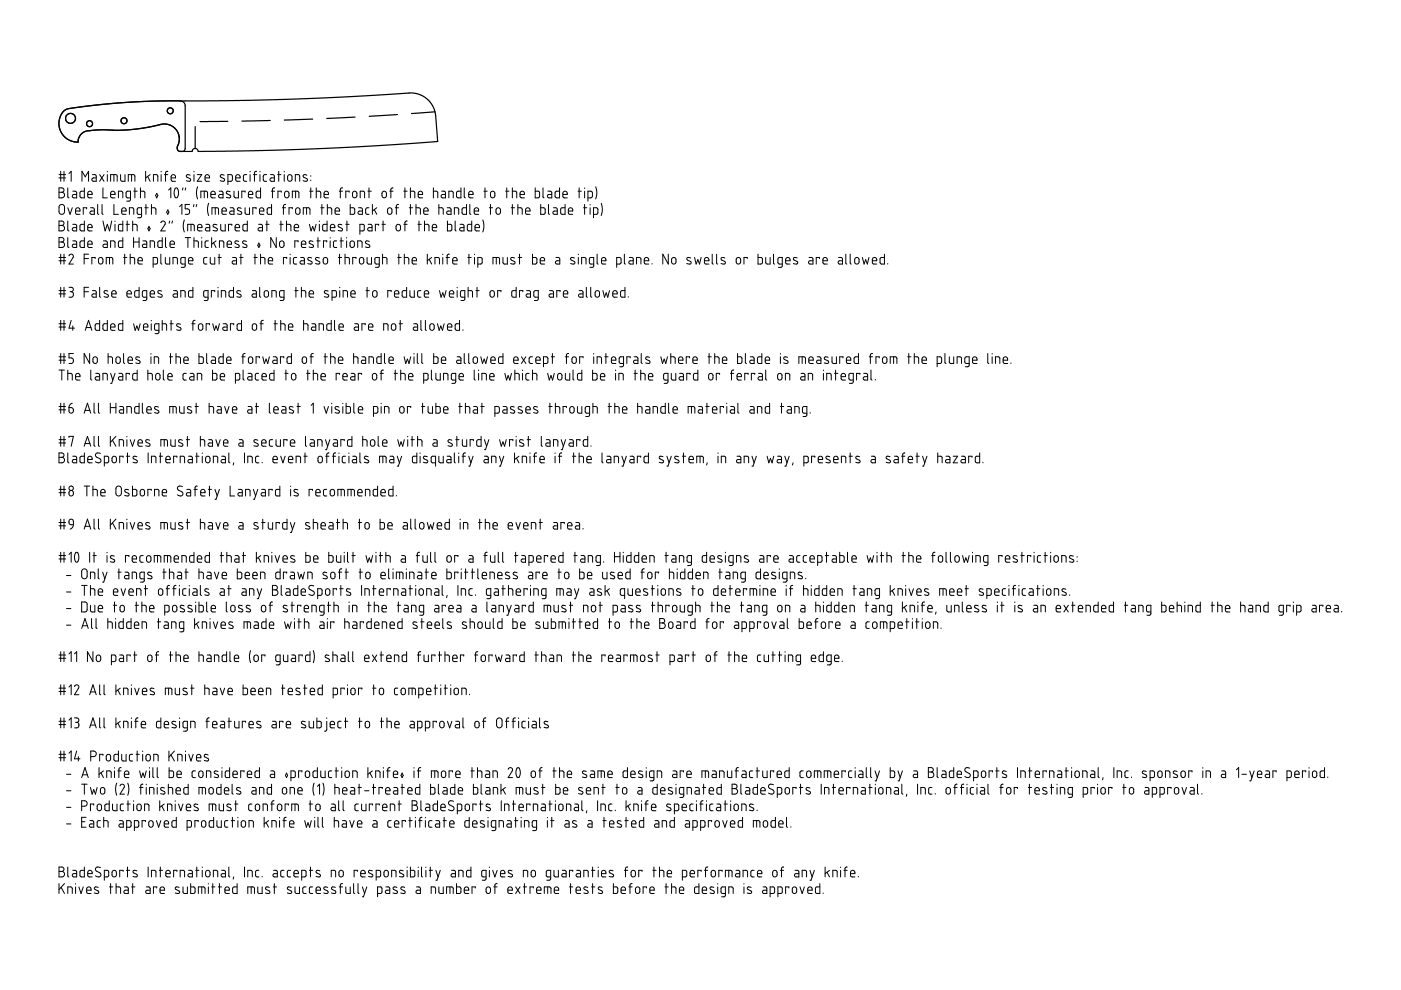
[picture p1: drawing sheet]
<svg xmlns="http://www.w3.org/2000/svg" width="297mm" height="210mm" viewBox="0 0 297 210" stroke-linecap="round" stroke-linejoin="round" font-family="sans-serif">
<g fill="none" stroke="#000" stroke-width=".25">
<path d="M14.6 23l7.2-.9 8.6-.6 30-.4 13.3-.6 13.7-.8 1.6 .4 1.7 1 1.1 1.5 .5 1.6 .5 5.8-12.5 .9-12.9 .6-12.5 .4-12.5 .2a.5 .5 0 0 1-.6-.5l-.5-.1-.5 .3a.55 .55 0 0 1-.8 .3h-1.8M14.6 23l-1 .5-.7 .9-.4 1.3 .1 1.3 .5 1.3 .9 1 1.1 .6 1.1 .2a.3 .3 0 0 0 .4 0 .3 .3 0 0 0 0-.4l.6-1.3 1.3-.7 2.8-.2 4.2 .1 2.4-.1 7.2-1.2 .8 .2 .8 .4 1 1.1 .3 .9v.8l-.4 1.8M14.6 23l6-.8 6.3-.5 7-.3 4.8 .1 .4 .3 .2 .5v9.3l-.4 .5h-.8l-.4-.2-.1-.4M37.6 31.5l.1 .4 .5 .2M41.4 26.8v4.7M48.3 25.7l-5.9 .1M57.3 25.5l-6 .2M66.3 25.3l-6 .2M75.3 24.8l-6 .3M84.3 24.3l-6 .4M92.2 23.7l-5 .4"/>
<circle cx="15" cy="25.1" r="1.05"/>
<circle cx="19" cy="26.2" r=".63"/>
<circle cx="26.3" cy="25.6" r=".64"/>
<circle cx="36.1" cy="23.5" r=".63"/>
</g>
<g fill="none" stroke="#000" stroke-width=".21">
<path d="M12.5 39.8l.8 .1 .2 .3v.4l-.4 .2 .4 .1 .2 .3-.1 .5-.3 .2-.8 .1zM12.5 37h1.4M12.5 37.7h1.4M12.9 36.3v2.1M13.6 36.3v2.1M14.4 39.8v1.9l.2 .3M14.6 36.8l.5-.5v2.1M17.4 38.4v-2.1l.7 1.2 .7-1.2v2.1M17.9 39.8v2.2l-.8-.1-.1-.3v-.9l.9-.2M19.6 37h.6l.2 .3v1.1h-.7a.36 .36 0 0 1-.2-.4 .36 .36 0 0 1 .3-.3h.6M21.1 37l1 1.4M21.8 39.8v2.2h1"/>
<path d="M22.1 37l-1 1.4M22.8 36.3v.1M22.8 37v1.4M23.5 38.4v-1.4h1.1l.2 .2v1.2M24.2 37v1.4M25.6 37v1.2l.3 .2h.6v-1.4M27.2 38.4v-1.4h1.1l.3 .2v1.2M27.9 37v1.4M28.6 39.8v2.2M29.8 39.8v2.2M30.9 36.3v2.1M31.3 37.4l.5 1"/>
<path d="M31.8 37l-.9 .7M32.5 38.4v-1.4l.9 .2 .1 1.2M34.2 36.3v.1M34.2 37v1.4M34.9 37h.7M35.6 36.3l-.4 .1-.1 .3v1.7M36.3 37.7h.9l-.2-.6-.3-.1-.3 .2-.1 1 .2 .2h.7M37.2 39.9a.61 .61 0 0 1 .6 .8l-.1 .9a.37 .37 0 0 1-.4 .3 .37 .37 0 0 1-.3-.5l-.1-.7zM38.8 39.8l-.1 .5M39.4 39.8l-.1 .5M40.3 37.1l-.4-.1a.3 .3 0 0 0-.4 .2 .3 .3 0 0 0 .2 .4l.6 .3a.37 .37 0 0 1 0 .5 .37 .37 0 0 1-.6 0l-.2-.1M41.1 36.3v.1"/>
<path d="M41.1 37v1.4M41.8 37h1l-1 1.4h1M41.9 39.6l-.2 1.1 .2 1.5M43.5 37.7h.9l-.2-.6-.3-.1-.3 .2-.1 1 .3 .2h.6M47.5 37.1l-.4-.1a.3 .3 0 0 0-.4 .2 .3 .3 0 0 0 .2 .4l.6 .3a.36 .36 0 0 1 0 .5 .36 .36 0 0 1-.5 0l-.3-.1M48.3 38.4l.9-.1 .1-.9-.2-.3-.8-.1v2.1M50 37.7h.9l-.2-.6-.3-.1-.3 .2-.1 1 .2 .2h.7M52.3 37h-.5l-.2 .3v.9l.2 .2h.5M53 36.3v.1M53 37v1.4M53.7 37h.7M54.4 36.3l-.3 .1-.1 .2v1.8"/>
<path d="M55.1 36.3v.1M55.1 37v1.4M55.2 39.8v2.2l-.7-.1-.2-.3 .1-.9 .8-.2M56.5 37h-.5l-.2 .3 .1 .9 .1 .2h.5M57.3 37h.6l.3 .3v1.1h-.8l-.2-.2 .2-.4 .8-.1M58.2 39.8l-.3 .1-.1 .2v1.9M58.9 37h.7M59.1 36.3v2.1M60.3 36.3v.1M60.3 37v1.4M61.1 37.2l.4-.2 .4 .3v.7l-.3 .4h-.3l-.3-.3zM62.6 38.4v-1.4h.6l.3 .2v1.2"/>
<path d="M65.1 37.1l-.4-.1a.3 .3 0 0 0-.4 .2 .3 .3 0 0 0 .1 .4l.6 .3a.37 .37 0 0 1 0 .5 .37 .37 0 0 1-.5 0l-.2-.1M65.9 37.3v.1M65.9 38.2v.1M65.9 39.8v2.2M67.1 39.8v2.2M72.6 39.8l-.3 .1-.1 .2v1.9M78.2 39.8v2.2M83.3 39.8l-.3 .1-.1 .2v1.9M85.9 39.8v2.2M87 39.8v2.2M91.9 39.8v2.2M97.7 39.8v2.2l-.8-.1-.1-.3 .1-.9 .8-.2"/>
<path d="M98.4 39.8v1.9l.3 .3M102.8 39.8v2.2M107.4 39.8v2.2M108.6 39.8v2.2M113.5 39.8v2.2l.7-.1 .2-.2v-1l-.3-.2h-.6M115.1 39.8v2l.3 .2M118.6 39.8v2.2l-.8-.1-.1-.3 .1-.9 .8-.2M122.8 39.8v2.2M124 39.8v.2M126.3 39.6l.2 1.1-.2 1.5M12.5 46.9h.8l.2 .3v.4l-.4 .2 .4 .1 .2 .3-.1 .5-.3 .2-.8 .1zM12.5 50.4h.7l.3 .3v.4l-.4 .2 .4 .1 .2 .4-.1 .4-.3 .3h-.8z"/>
<path d="M12.5 40.8h.6M12.5 47.8h.6M12.5 51.3h.6M12.5 54.6h1.4M12.5 55.3h1.4M12.6 43.6l.6-.3 .5 .4v1.3l-.3 .4h-.5l-.4-.4v-1.2zM12.9 53.9v2.1M13.6 53.9v2.1M14.4 46.9v1.8l.2 .3M14.4 50.4v1.8l.2 .3M14.4 44l.5 1.4 .4-1.4M14.6 54.2l.2-.2 .4-.1 .4 .4-1 1.7h1"/>
<path d="M15.4 40.5l.6 .1 .3 .3v1.1l-.8-.1-.2-.2 .2-.4 .8-.1M15.4 47.6l.8 .1 .1 1.3-.9-.1v-.6h.9M15.4 51.1l.8 .1 .1 1.3-.9-.1v-.5l.9-.1M16 44.7h1l-.2-.5-.4-.2-.3 .2-.1 1 .3 .2h.7M17.8 54.8h1M17.9 46.9v2.1l-.8-.1-.1-.2v-1l.9-.1M17.9 50.4v2.1l-.8-.1-.1-.2v-1l.2-.1h.7M18.4 44.3v-.3h-.7v1.4M18.6 41.2h.9l-.1-.5-.4-.2-.3 .2-.1 1 .2 .2 .7 .1M18.6 48.3h.9l-.1-.6-.3-.1-.4 .1-.1 1 .3 .3h.6M18.6 51.8h.9l-.1-.6-.2-.1-.5 .1-.1 1 .3 .3h.6M18.8 53.9h-1v2.1"/>
<path d="M19.2 44l.7 .2 .1 1.2h-.8v-.6l.8-.1M20.2 54.8v-.2h-.7v1.4M20.7 43.3v2l.2 .1M21 54.8l.4-.2 .4 .2v.8l-.3 .4-.4-.1-.2-.3zM21.6 43.3v1.9l.3 .2M21.8 46.9l.5 2.1 .5-1.4 .4 1.4 .5-2.1M21.9 51.1l.8 .1 .1 1.3-.9-.1v-.5l.9-.1M22.5 56v-1.4l1.3 .1 .1 1.3M23.2 54.6v1.4M23.5 41.2h.9l-.2-.6-.3-.1-.3 .2-.1 .9 .1 .3 .8 .1M23.5 52.5v-1.4h.6l.2 .1 .1 1.3M24.2 43.3v2.1h.9"/>
<path d="M24.4 46.9v.1M24.4 47.6v1.4M25.1 42v-1.5l.9 .2v1.3M25.8 44.7h.9l-.1-.5-.4-.2-.3 .2-.1 1 .3 .2h.6M26 46.9v2.1l-.7-.1-.2-.2v-.9l.3-.2h.6M26 50.4v2.1l-.7-.1-.2-.2v-.9l.3-.2h.6M26.2 54.6h.7M26.4 53.9v2.1M26.7 47.6h.7M27 46.9v2.1M27.4 45.4v-1.4h.7l.2 .2 .1 1.2M27.6 54.6l.9 .1 .1 1.3"/>
<path d="M27.6 53.9v2.1M27.7 42h-.6l-.3-.2-.1-1 .2-.2 .8-.1v1.9l-.3 .2-.5 .1M28.1 47.6l.9 .1 .1 1.3M28.1 46.9v2.1M28.3 51.3h1.2M28.3 50.4v2.1M28.4 40.5h.7M29.3 55.3h.9v-.4l-.2-.2h-.6l-.1 1 .2 .3h.7M29.5 50.4v2.1M29.8 40.5l.8 .2 .1 1.3M30 45.4h-.7l-.2-.1v-1l.2-.2 .7-.1v1.8l-.2 .3-.6 .1M30.3 51.1h.6l.2 .3v1.1h-.6a.35 .35 0 0 1-.3-.4 .35 .35 0 0 1 .3-.3h.6"/>
<path d="M30.7 44h.7M30.9 43.3v2.1M31.6 48l.2 .5-.2 .5-.3-.5zM31.8 52.5v-1.4h.7l.2 .1 .1 1.3M32.1 44l.9 .2 .1 1.2M32.1 43.3v2.1M32.5 56h.6l.3-.2v-.9l-.2-.3h-.7v2.1M33.2 41l.3 .5-.3 .5-.2-.5zM34.1 47.2l.2-.3h.4l.4 .4-1 1.7h1M34.1 53.9v1.9l.2 .2M34.4 50.4v2.1l-.8-.1-.1-.2v-1l.2-.1h.7M35.1 54.6v1.1l.2 .3h.7v-1.4"/>
<path d="M35.1 50.4v1.8l.2 .3M35.6 44.5l.2 .5-.2 .4-.3-.4zM35.8 40.3l.4-.5v2.2M36 46.9l-.1 .4M36 51.8h1l-.2-.6-.2-.1-.4 .1-.2 1 .3 .3h.7M36.6 46.9l-.2 .4M36.7 56v-1.4l.8 .1 .1 1.3M38.1 43.8l.5-.5v2.1M39.1 46.6l-.3 1.2 .3 1.4M39.3 56h-.7l-.2-.2-.1-1 .2-.2h.8v1.8l-.2 .3h-.7M39.3 50.4h1.1M39.8 49v-1.4h1.2l.2 .2v1.2"/>
<path d="M39.8 50.4v2.1M40 55.3h.9v-.4l-.2-.2h-.6l-.1 1 .2 .3h.7M40.2 43.3h-.9v1h.6l.3 .4-.2 .6-.7 .1M40.5 47.6v1.4M41.1 51.1h.7l.2 .1 .1 1.3M41.1 50.4v2.1M41.1 43.3l-.1 .5M41.7 43.3l-.1 .5M41.9 48.3h.9l-.1-.6-.4-.1-.3 .2-.1 .9 .3 .3h.6M42.6 42v-1.5l1.3 .1 .1 .3v1.1M42.8 50.4v.1M42.8 51.1v1.4"/>
<path d="M43.3 40.5v1.5M43.6 47.6h.6l.3 .3v1.1h-.7a.35 .35 0 0 1-.3-.4 .35 .35 0 0 1 .4-.3h.6M43.9 54.6h-.4l-.3 .3 .1 1 .6 .1M44.2 51.1h-.5l-.2 .3 .1 1 .6 .1M44.2 43.1l-.2 1 .2 1.6M44.6 54.6v1.2l.3 .2h.6v-1.4M44.7 41.2h.9l-.1-.6-.4-.1-.3 .2-.1 1 .3 .2 .6 .1M44.9 50.4v2.1M44.9 45.4v-1.4l1.3 .1 .1 1.3M45.3 51.5l.5 1M45.6 44v1.4M45.8 51.1l-.9 .7"/>
<path d="M46 47.7l-.3-.1a.31 .31 0 0 0-.5 .1 .31 .31 0 0 0 .1 .4l.6 .3a.38 .38 0 0 1 0 .6 .38 .38 0 0 1-.5-.1h-.2M46.2 54.6h.7M46.5 40.5l.6 .1 .2 .3v1.1l-.6-.1a.35 .35 0 0 1-.4-.3 .35 .35 0 0 1 .4-.4h.6M46.5 53.9v2.1M46.5 52.5v-1.4h.7l.2 .1 .1 1.3M46.8 47.6v1l.3 .4h.7v-1.4M47.1 44.7h.9l-.2-.5-.4-.2-.3 .3v.9l.1 .2h.8M48.2 51.8h.9l-.1-.6-.4-.1-.4 .2v.9l.2 .3h.7M48.8 40.7l-.4-.1a.3 .3 0 0 0-.4 .1 .3 .3 0 0 0 .2 .4l.5 .3a.37 .37 0 0 1 .1 .5 .37 .37 0 0 1-.6 0l-.2-.1M48.8 44l.6 .1 .2 .2v1.1h-.7a.35 .35 0 0 1-.2-.4 .35 .35 0 0 1 .3-.3h.6M49.1 47.8v-.2h-.6v1.4M49.3 54.6l.8 .1v1.3l-.8-.1a.36 .36 0 0 1-.1-.4 .36 .36 0 0 1 .4-.2h.5"/>
<path d="M49.6 40.5v1.2l.4 .3h.5v-1.5M49.8 48.3h1l-.1-.6-.5-.1-.3 .2-.1 .9 .3 .3h.7M50.6 51.2l-.4-.1a.3 .3 0 0 0-.4 .1 .3 .3 0 0 0 .2 .4l.6 .3a.38 .38 0 0 1-.1 .6 .38 .38 0 0 1-.5-.1h-.2M50.8 54.6h.7M51.1 53.9v2.1M51.1 44.2l-.3-.1a.31 .31 0 0 0-.4 .1 .31 .31 0 0 0 .1 .4l.6 .3a.38 .38 0 0 1 0 .5 .38 .38 0 0 1-.6 0l-.2-.1M52 44v1.2l.2 .2h.7v-1.4M52 40.8v-.3h-.7v1.5M52.3 51.2l-.5-.1a.3 .3 0 0 0-.3 .1 .3 .3 0 0 0 .1 .4l.6 .3a.36 .36 0 0 1 0 .6 .36 .36 0 0 1-.5 0l-.3-.1M52.4 46.9v2.1l-.7-.1-.2-.2 .1-1 .2-.1h.6M52.7 41.2h.9l-.2-.6-.3-.1-.3 .2-.1 1 .2 .2 .7 .1M53.8 54.6h.7"/>
<path d="M54.1 53.9v2.1M54.3 44.3v-.3h-.7v1.4M54.8 47.6l.8 .1v1.3l-.8-.1a.36 .36 0 0 1-.1-.4 .36 .36 0 0 1 .4-.2h.5M54.9 51.5l.2 .5-.2 .5-.2-.5zM55 44.7h.9l-.1-.5-.4-.2-.3 .2-.1 1 .2 .2h.7M55.2 54.6l.9 .1 .1 1.3M55.2 53.9v2.1M56.3 47.6h.7M56.6 46.9v2.1M56.9 55.3h.9v-.4l-.2-.3h-.4l-.2 .2-.1 .9 .2 .3h.7M57.5 40.5h.7M57.6 43.3v2.1h-.8l-.2-.3 .1-.9 .9-.2"/>
<path d="M58.6 50.4v2.1l-1.2-2.1v2.1M59.3 47.6h.7M59.4 51.3l.4-.2 .4 .2v.7l-.2 .4-.4 .1-.2-.2zM59.6 46.9v2.1M59.6 40.8v-.3h-.7v1.5M59.9 44h.7M60.4 40.7l.5-.2 .4 .4v.7l-.2 .3h-.4l-.3-.2zM60.6 43.3l-.4 .1-.1 .2v1.8M60.7 47.6l.9 .1 .1 1.3M60.7 46.9v2.1M60.8 54.8v-.2h-.7v1.4M61.5 53.9v.1"/>
<path d="M61.5 54.6v1.4M62 42v-1.5h1.1l.2 .2 .1 1.3M62 44.3v-.3h-.7v1.4M62.4 48.3h.9l-.2-.6-.3-.1-.3 .2-.1 .9 .3 .3h.6M62.7 40.5v1.5M62.8 44.2l.4-.2 .4 .3v.8l-.3 .3h-.4l-.2-.3zM62.9 54.6h-.4l-.3 .2 .1 1.1 .6 .1M63.2 51.3v-.2h-.7v1.4M63.7 54.6h.6l.2 .3v1.1l-.7-.1a.35 .35 0 0 1-.2-.3 .35 .35 0 0 1 .4-.3h.5M63.9 51.8h.9l-.1-.6-.4-.1-.3 .2-.1 .9 .3 .3h.6M64.3 45.4v-1.4l1.3 .1 .1 .3v1M65 44v1.4"/>
<path d="M65.6 47.6l.4 1.4 .3-1 .4 1 .3-1.4M65.7 40.5h.7M66.1 54.7l-.4-.1a.3 .3 0 0 0-.4 .1 .3 .3 0 0 0 .1 .4l.6 .3a.37 .37 0 0 1 0 .6 .37 .37 0 0 1-.5-.1h-.2M66.4 51.2l-.4-.1a.31 .31 0 0 0-.4 .1 .31 .31 0 0 0 .1 .4l.6 .3a.38 .38 0 0 1 0 .6 .38 .38 0 0 1-.6-.1h-.2M67.1 40.5l.8 .2 .1 1.3M67.2 51.1h.7M67.4 50.4v2.1M67.7 54.7l-.4-.1a.3 .3 0 0 0-.4 .2 .3 .3 0 0 0 .2 .3l.5 .3a.38 .38 0 0 1 0 .6 .38 .38 0 0 1-.5-.1h-.2M67.7 46.9v.1M67.7 47.6v1.4M68 44h.7M68.2 43.3v2.1"/>
<path d="M68.6 54.8l.5-.2 .3 .3v.7l-.3 .4-.4-.1-.2-.3zM68.7 41.2h.9l-.1-.6-.4-.1-.3 .2-.1 1 .3 .2 .6 .1M69.3 51.3v-.2h-.7v1.4M69.3 46.9v2.1h-.6l-.3-.3v-.9l.3-.2h.6M69.4 44l.8 .1 .1 1.3M69.4 43.3v2.1M70 50.4v.1M70 51.1v1.4M70 48.3h1l-.2-.6-.4-.1-.3 .2-.1 .9 .3 .3h.7M71 44.7h1l-.2-.5-.4-.2-.3 .3-.1 .8 .2 .3h.8M71.4 51.1h-.4l-.3 .3 .1 1 .6 .1M71.7 54.6h.8"/>
<path d="M71.9 40.5h.7M72 53.9v2.1M72.1 51.1h.7M72.3 50.4v2.1M72.5 47.7l-.4-.1a.3 .3 0 0 0-.4 .1 .3 .3 0 0 0 .2 .4l.6 .3a.37 .37 0 0 1 0 .6 .37 .37 0 0 1-.6-.1h-.2M73.2 54.6l.8 .1 .1 1.3M73.2 53.9v2.1M73.3 47.6h.7M73.5 50.4v.1M73.5 51.1v1.4M73.6 46.9v2.1M74 40.8v-.3h-.7v1.5"/>
<path d="M74.3 43.3v2.1h.7l.2-.3-.1-.9-.8-.2M74.3 51.2l.5-.1 .3 .2v.8l-.2 .3-.4 .1-.3-.4zM74.8 40.8l.3-.3 .5 .3v.8l-.2 .3-.6-.1zM75.5 54.8v-.2h-.7v1.4M75.8 52.5v-1.4l.9 .1 .1 1.3M76 44l.8 .2v1.2l-.8-.1a.36 .36 0 0 1-.1-.3 .36 .36 0 0 1 .3-.3h.6M76.3 49h.7l.2-.2v-1l-.1-.2h-.8v2.1M76.3 54.7l.5-.1 .3 .2v.8l-.3 .4-.4-.1-.2-.3zM76.4 42v-1.5h.6l.2 .2 .1 1.3M77.8 54.6v1.1l.3 .3h.7v-1.4M78 40.5h.7M78.1 47.6h.6l.2 .3v1.1h-.6a.35 .35 0 0 1-.3-.4 .35 .35 0 0 1 .3-.3h.6"/>
<path d="M78.2 44l-.4 .1-.3 .3 .1 .9 .1 .1h.5M78.3 51.2l-.4-.1a.3 .3 0 0 0-.4 .1 .3 .3 0 0 0 .1 .4l.7 .3a.38 .38 0 0 1-.1 .6 .38 .38 0 0 1-.5-.1h-.2M79 43.3v2.1M79.4 44.4l.5 1M79.9 44l-.9 .7M80.3 47.8v-.2h-.7v1.4M80.4 56h-.7l-.2-.2v-1l.2-.2h.7v1.8l-.2 .3h-.6M81 47.6h.7M81.1 54.6l.9 .1v1.3M81.1 53.9v2.1M81.2 40.6h.4l.3 .3v.6l-.2 .4h-.4l-.3-.3v-.6zM81.2 46.9v2.1"/>
<path d="M82.3 44.2l.4-.2 .4 .3v.8l-.3 .3h-.4l-.2-.3zM82.6 40.5h.7M83.8 44h.7M84.1 47.8l.4-.2 .4 .2v.7l-.3 .4h-.3l-.3-.2zM84.3 54.6h.7M84.5 43.3l-.3 .1-.2 .2v1.8M84.6 53.9v2.1M85.6 40.5h.7M85.6 47.6h.7M85.7 54.6h.7l.2 .1 .1 1.3M85.7 53.9v2.1M86.3 46.9l-.4 .2v1.9"/>
<path d="M86.8 44h.7M87 40.5l.9 .2v1.3M87 43.3v2.1M87.4 55.3h.9v-.4l-.2-.2h-.6l-.1 1 .2 .3h.7M88.2 44l.9 .2v1.2M88.2 43.3v2.1M88.6 47.6h.7M88.7 41.2h.9l-.1-.5-.4-.2-.3 .2-.1 1 .2 .2 .7 .1M88.8 46.9v2.1M89.8 44.7h1l-.2-.5-.4-.2-.3 .2-.1 1 .2 .2h.8M90 47.6l.9 .1 .1 1.3M90 46.9v2.1"/>
<path d="M90.6 53.9v2.1M91 55l.5 1M91.5 54.6l-.9 .7M91.7 48.3h.9l-.2-.6-.3-.1-.3 .1-.1 1 .2 .3h.7M91.9 40.5l.9 .2v1.3M92.2 56v-1.4h.7l.2 .1 .1 1.3M93 44h.7l.2 .2 .1 1.2M93 43.3v2.1M93.6 40.5l.6 .1 .2 .2v1.2l-.6-.1a.35 .35 0 0 1-.3-.3 .35 .35 0 0 1 .4-.4h.5M93.9 53.9v.1M93.9 54.6v1.4M94.6 54.6h.7"/>
<path d="M94.8 44l.6 .1 .2 .3v1h-.6a.35 .35 0 0 1-.3-.3 .35 .35 0 0 1 .3-.4h.6M94.9 46.9v2.1l.7-.1 .2-.2-.1-1-.2-.1h-.6M95.2 42v-1.5l.8 .2 .1 1.3M95.3 53.9l-.3 .1-.2 .2v1.8M96 55.3h.9l-.2-.6-.4-.1-.2 .2-.1 .9 .2 .3h.7M96.3 45.4v-1.4l.9 .1 .1 1.3M96.5 46.9v1.9l.2 .2M97.6 47.6h.5l.3 .3v1.1h-.6a.35 .35 0 0 1-.4-.4 .35 .35 0 0 1 .4-.3h.6M98.9 43.3v2.1h-.8l-.1-.3v-.9l.9-.2M99.2 54.6h.7M99.4 41.2h.9l-.2-.6-.3-.1-.3 .2-.1 1 .2 .2 .7 .1M99.4 53.9v2.1"/>
<path d="M99.6 43.3v2l.2 .1M100 46.9v2.1h-.7l-.2-.3v-.9l.3-.2h.6M100.5 44.7h1l-.2-.5-.4-.2-.3 .2-.1 .9 .2 .3h.8M100.6 53.9v.1M100.6 54.6v1.4M100.7 48.3h1l-.2-.6-.4-.1-.3 .2-.1 .9 .3 .3h.7M101.3 56h.7l.2-.2v-.9l-.2-.3h-.7v2.1M102.4 46.6l.2 1.1-.2 1.5M102.6 40.5h.7M103.8 44h.7M104 43.3v2.1M104.1 40.7l.4-.2 .4 .4v.7l-.2 .3-.2 .1-.4-.2z"/>
<path d="M104.5 56v-1.4l1.3 .1 .1 1.3M105.2 44.3l.4-.3 .4 .3 .1 .7-.3 .4h-.3l-.3-.2zM105.2 54.6v1.4M106.6 54.6v1.1l.3 .3h.7v-1.4M107.2 40.5h.7M108.4 44h.7M108.6 40.5l.9 .2 .1 1.3M108.6 43.3v2.1M109.1 54.7l-.3-.1a.31 .31 0 0 0-.5 .1 .31 .31 0 0 0 .1 .4l.6 .3a.38 .38 0 0 1 0 .6 .38 .38 0 0 1-.5-.1h-.2M109.8 44h.6l.3 .2v1.2M109.8 43.3v2.1M109.9 54.6h.7"/>
<path d="M110.2 53.9v2.1M110.3 41.2h.9l-.2-.6-.3-.1-.3 .2-.1 .9 .1 .3 .8 .1M111.4 44.7h1l-.2-.5-.4-.2-.3 .3-.1 .8 .2 .3h.8M112.9 53.9v2.1l.8-.1 .1-.2-.1-1-.8-.1M114.5 55.3h1l-.1-.4-.1-.2-.4-.1-.3 .2-.1 .9 .3 .3h.7M114.6 43.3v2.1h.8l.2-.3-.1-.9-.9-.2M116.2 40.5l.7 .2 .1 1.3-.9-.2a.36 .36 0 0 1 0-.3 .36 .36 0 0 1 .3-.3h.6M116.3 43.3v2l.2 .1M117.3 44l.6 .1 .3 .2v1.1h-.7a.35 .35 0 0 1-.3-.3 .35 .35 0 0 1 .4-.4h.6M117.9 54.6h.5l.3 .3v1.1h-.7a.35 .35 0 0 1-.2-.4 .35 .35 0 0 1 .3-.3h.6M119.3 41.2h1l-.2-.5-.4-.2-.3 .2-.1 1 .3 .2 .7 .1M119.8 43.3v2.1h-.8l-.1-.2v-1l.3-.2h.6"/>
<path d="M120.5 44.7h.9l-.1-.5-.4-.2-.3 .2-.1 1 .2 .2h.7M121.8 54.7l-.3-.1a.31 .31 0 0 0-.5 .1 .31 .31 0 0 0 .1 .4l.7 .4a.39 .39 0 0 1-.1 .5 .39 .39 0 0 1-.6-.1h-.1M122.6 40.5h.7M122.6 53.9v.1M122.6 54.6v1.4M123.3 56v-1.4l.9 .1v1.3M123.7 44h.7M124 40.5v1.5M124 43.3v2.1M124.7 42h.5l.4-.2v-.9l-.2-.3-.7-.1v2.2M125.1 43.3v.2M125.1 44v1.4"/>
<path d="M125.8 45.4h.7l.2-.1 .1-.9-.2-.3-.8-.1v2.2M125.9 56h-.7l-.2-.2-.1-.9 .2-.2 .8-.1v1.8l-.2 .3h-.6M126.6 53.9v1.9l.2 .2M127.5 43.1l.2 1-.2 1.6M127.5 55.3h1l-.1-.4-.2-.2-.3-.1-.3 .2-.1 .9 .3 .3h.7M130.7 56h.7l.3-.2v-.9l-.2-.3h-.8v2.1M132.4 53.9v1.9l.2 .2M133.4 54.6h.6l.3 .3v1.1h-.6a.35 .35 0 0 1-.4-.4 .35 .35 0 0 1 .4-.3h.6M135 56v-1.4l.8 .1 .1 1.3M136.6 55.3h.9l-.2-.6-.4-.1-.2 .2-.1 .8 .3 .4h.6M138.2 55.9v.1M141.7 53.9v2.1l-1.2-2.1v2.1"/>
<path d="M142.5 54.8l.5-.2 .3 .3v.7l-.3 .4-.6-.3zM146.4 54.7l-.3-.1a.31 .31 0 0 0-.4 .1 .31 .31 0 0 0 .1 .4l.6 .3a.38 .38 0 0 1 0 .6 .38 .38 0 0 1-.6-.1h-.2M147.3 54.6l.3 1.4 .4-.9 .3 .9 .4-1.4M149.4 55.3h.9v-.4l-.2-.3h-.4l-.3 .2v.9l.2 .3h.7M151 53.9v1.9l.2 .2M151.9 53.9v1.9l.3 .2M153.7 54.7l-.3-.1a.31 .31 0 0 0-.5 .1 .31 .31 0 0 0 .1 .4l.7 .4a.4 .4 0 0 1-.1 .5 .4 .4 0 0 1-.6-.1h-.1M156.2 54.8l.5-.2 .3 .3v.7l-.3 .4-.6-.2zM158.4 54.8v-.2h-.7v1.4M160.7 53.9v2.1l.8-.1 .1-.2v-1l-.9-.1M162.3 54.6v1.1l.3 .3h.7v-1.4M164 53.9v1.9l.2 .2"/>
<path d="M165.9 56h-.7l-.3-.3v-.9l.3-.2h.7v1.8l-.2 .3h-.7M166.6 55.3h.9v-.4l-.2-.3h-.4l-.3 .2v.9l.2 .3h.7M169 54.7l-.4-.1a.3 .3 0 0 0-.4 .2 .3 .3 0 0 0 .2 .3l.6 .3a.37 .37 0 0 1 0 .6 .37 .37 0 0 1-.6-.1h-.2M171.5 54.6l.8 .1 .1 1.3-.9-.1a.36 .36 0 0 1 0-.4 .36 .36 0 0 1 .3-.2h.6M173.8 54.8v-.2h-.7v1.4M174.5 55.3h.9l-.2-.6-.4-.1-.2 .2-.1 .9 .2 .3h.7M177.8 54.6l.7 .1 .1 1.3-.8-.1v-.5l.8-.1M179.3 53.9v1.9l.3 .2M180.3 53.9v1.9l.2 .2M181.3 54.7l.5-.1 .3 .2v.8l-.3 .4-.4-.1-.2-.3zM182.8 54.6l.4 1.4 .3-.9 .4 .9 .3-1.4M185 55.3h.9l-.2-.6-.4-.1-.3 .2v.9l.2 .3h.7"/>
<path d="M187.5 53.9v2.1l-.8-.1-.1-.2 .1-1 .8-.1M188.2 55.9v.1M12.5 61.6h1.4M12.5 62.3h1.4M12.5 68.6h1.4M12.5 69.3h1.4M12.5 75.6h1.4M12.5 76.4h1.4M12.5 78.5h1.2M12.9 60.9v2.1M12.9 67.9v2.1M12.9 75v2.1"/>
<path d="M13.1 78.5v2.1M13.6 60.9v2.1M13.6 67.9v2.1M13.6 75v2.1M14.4 79.2l.9 .1v1.3M14.4 78.5v2.1M14.6 60.9h.6l.3 .3v.4l-.4 .2M14.9 61.8h.2M15.1 61.8l.4 .3v.6l-.2 .3h-.7M15.1 67.9l-.5 1.7h1.2M15.4 69.1v.9M15.6 75h-1v.9h.6l.4 .4-.1 .4-.2 .3-.7 .1"/>
<path d="M16 79.9h1l-.2-.6-.3-.1-.4 .1-.1 1 .3 .3h.7M17.8 61.8h1M18.1 70l.7-2.1 .7 2.1M18.3 69.4h1M18.8 60.9h-1v2.1M19 75v2.1l-1.2-2.1v2.1M19.2 78.5v1.9l.3 .2M19.6 61.6h.6l.2 .3v1.1h-.7a.35 .35 0 0 1-.2-.4 .35 .35 0 0 1 .3-.3h.6M19.8 75.8l.5-.1 .3 .3v.7l-.3 .3h-.3l-.3-.2zM20.3 79.2h.6l.2 .3v1.1l-.7-.1a.36 .36 0 0 1-.2-.4 .36 .36 0 0 1 .3-.2h.6M21.1 60.9v2l.3 .1M21.1 67.9v2.1h-.8l-.1-.3v-.9l.2-.2h.7"/>
<path d="M22.8 67.9v2.1h-.8l-.2-.2 .1-1 .2-.2h.7M22.9 61.7l-.4-.1a.3 .3 0 0 0-.4 .2 .3 .3 0 0 0 .1 .4l.6 .3a.37 .37 0 0 1 0 .5 .37 .37 0 0 1-.5 0l-.2-.1M22.9 75.6l.7 .1 .2 .1 .1 1.3M22.9 75v2.1M23.5 69.3h.9l-.2-.6-.4-.1-.2 .2-.1 .9 .2 .3h.7M23.5 79.2l.4 1.4M23.7 62.3h.9l-.2-.6-.4-.1-.2 .2-.1 .9 .3 .3h.6M24.4 79.2l-.7 2.1h-.2M24.7 75.8l.4-.2 .4 .3v.8l-.3 .3h-.4l-.2-.3zM25.2 79.2l.8 .1v1.3h-.6l-.3-.2a.36 .36 0 0 1 .3-.5h.6M26 67.9v2.1h-.7l-.2-.2v-1l.3-.2h.6M26.2 75v1.9l.2 .2"/>
<path d="M26.9 62.3h1l-.2-.6-.4-.1-.3 .2-.1 .9 .3 .3h.7M27.1 76.4h1l-.2-.6-.3-.2-.3 .2-.2 .3v.7l.3 .2 .7 .1M27.4 79.4v-.2h-.7v1.4M28.3 68.6l.4 1.4 .3-.9 .4 .9 .3-1.4M29.1 78.5v2.1l-.8-.1-.2-.2 .1-1 .9-.1M29.5 60.9v2.1h-.7l-.2-.3v-.9l.2-.2h.7M29.6 75.8l-.4-.1a.3 .3 0 0 0-.4 .1 .3 .3 0 0 0 .2 .4l.5 .3a.37 .37 0 0 1 .1 .5 .37 .37 0 0 1-.6 0l-.2-.1M30.4 69.3h.9l-.1-.6-.4-.1-.3 .2-.1 .9 .2 .3h.7M31.1 63h-.6l-.3-.1v-1l.1-.2 .8-.1v1.9l-.2 .2h-.6M31.3 79.2l.9 .1 .1 1.3M31.3 78.5v2.1M31.8 62.3h1l-.2-.6-.4-.1-.3 .2-.1 .9 .3 .3h.7"/>
<path d="M32 75v.1M32 75.6v1.5M32.1 67.9v.2M32.1 68.6v1.4M32.7 77.1v-1.5l.7 .1 .2 .1v1.3M33.1 79.3l.4-.1 .4 .3v.7l-.2 .3-.4 .1-.3-.3zM33.7 70h-.6l-.3-.1v-1l.1-.2 .8-.1v1.9l-.3 .2h-.5M34.3 61.7l-.4-.1a.3 .3 0 0 0-.4 .2 .3 .3 0 0 0 .1 .4l.6 .3a.38 .38 0 0 1 0 .5 .38 .38 0 0 1-.5 0l-.2-.1M34.4 68.6h.7l.2 .2v1.2M34.4 67.9v2.1M34.6 78.5v1.9l.3 .2M35.6 79.9h.9l-.1-.6-.4-.1-.4 .2v.9l.2 .3h.7"/>
<path d="M35.9 75.6h.7M36 68.6h.7M36.2 75v2.1M36.3 67.9v2.1M36.8 61.6h.6l.2 .3v1.1h-.7a.35 .35 0 0 1-.2-.4 .35 .35 0 0 1 .3-.3h.6M37.3 75.6l.9 .2 .1 1.3M37.3 75v2.1M38.3 68.7l-.4-.1a.31 .31 0 0 0-.4 .2 .31 .31 0 0 0 .1 .4l.6 .3a.36 .36 0 0 1 0 .5 .36 .36 0 0 1-.5 0l-.3-.1M38.3 63v-1.4l.9 .1 .1 1.3M39 76.4h.9l-.2-.6-.3-.2-.3 .2-.1 1 .3 .3h.6M39.5 79.2h-.5l-.2 .2v1l.2 .2h.5M40.3 79.2h.6l.2 .2v1.2h-.7a.36 .36 0 0 1-.2-.4 .36 .36 0 0 1 .4-.3h.5"/>
<path d="M40.7 68.6h.7M40.9 60.9v2.1l-.8-.1-.1-1.2 .9-.1M41.4 67.9l-.4 .1-.1 .2v1.8M42.1 68.8l.5-.2 .4 .3v.7l-.3 .4h-.4l-.2-.3zM42.2 75v2.1l.7-.1 .2-.2v-1l-.2-.1-.7-.1M43.8 75v1.8l.3 .3M44.1 63h-.6l-.3-.1v-1l.1-.2 .8-.1v1.9l-.2 .2h-.6M44.4 68.9v-.3h-.7v1.4M44.9 75.6l.6 .1 .2 .1v1.3l-.8-.1-.1-.4 .1-.2h.8M45.1 78.5v2.1l.7-.1 .2-.2-.1-1-.8-.1M45.1 68.6l.4 1.4 .3-.9 .4 .9 .3-1.4M45.5 61.8v-.2h-.7v1.4"/>
<path d="M46.2 60.9v.1M46.2 61.6v1.4M46.7 79.9h.9l-.1-.6-.4-.1-.3 .1-.1 1 .3 .3h.6M46.9 63v-1.4l.9 .1 .1 1.3M47.3 68.6h.6l.2 .2 .1 1.2-.9-.1a.34 .34 0 0 1-.1-.4 .34 .34 0 0 1 .4-.2h.6M47.3 75v2.1l-.8-.1-.1-.2v-1l.2-.1 .7-.1M48 76.4h1l-.2-.6-.3-.2-.3 .2-.2 1 .3 .2 .7 .1M49.5 60.9v2.1h-.8l-.1-.3v-.9l.2-.2h.7M49.6 68.9v-.3h-.7v1.4M51 61.7l-.4-.1a.29 .29 0 0 0-.4 .2 .29 .29 0 0 0 .2 .4l.6 .3a.37 .37 0 0 1 0 .5 .37 .37 0 0 1-.6 0l-.2-.1M51.2 67.9v2.1h-.8l-.1-.2v-1l.2-.2h.7M51.3 75.6h.7"/>
<path d="M51.5 78.5v1.8l.3 .3M52 75h-.3l-.2 .2v1.9M52.6 79.2h.6l.2 .3v1.1l-.7-.1-.2-.2 .1-.4h.8M52.8 75.8l.5-.1 .3 .3v.7l-.3 .3h-.3l-.3-.2zM53.5 61.6h.6l.3 .3v1.1h-.7a.35 .35 0 0 1-.3-.4 .35 .35 0 0 1 .4-.3h.6M53.6 68.8l.5-.2 .3 .3v.8l-.3 .3h-.3l-.3-.3zM54.8 79.2h-.4l-.3 .3 .1 .9 .2 .2h.4M55 75.9v-.3h-.7v1.5M55.1 60.9v1.9l.2 .2M55.1 68.6h.7M55.5 79.9h1l-.2-.6-.3-.1-.4 .2-.1 .9 .3 .3h.7M55.7 75.6l.3 1.5 .4-1 .4 1 .3-1.5"/>
<path d="M55.8 67.9l-.3 .1-.1 .2v1.8M56.1 61.7l.5-.1 .3 .3v.7l-.3 .4h-.4l-.2-.3zM57.6 63v-1.4l.9 .1 .1 1.3M57.9 75.6l.6 .1 .3 .3v1.1l-.8-.1a.35 .35 0 0 1-.2-.4 .35 .35 0 0 1 .4-.2h.6M58.1 78.5v2.1l-.8-.1-.1-.2v-1l.9-.1M58.1 68.6h.7M58.3 67.9v2.1M59.5 68.6l.9 .1 .1 1.3M59.5 67.9v2.1M60.2 75.9v-.3h-.7v1.5M60.2 63h-.7l-.2-.1v-.9l.2-.3 .7-.1v1.8l-.3 .3h-.5M60.4 79.2h.7"/>
<path d="M60.6 78.5v2.1M61.2 69.3h.9l-.2-.6-.4-.1-.2 .2-.1 1 .2 .2h.7M61.8 75v2.1l-.8-.1-.1-.2v-1l.2-.1 .7-.1M62 79.3l.4-.1 .3 .3v.8l-.3 .2-.3 .1-.3-.4v-.6zM62.5 61.6h.7M62.7 60.9v2.1M63.9 61.6l.8 .1 .1 1.3M63.9 60.9v2.1M64.2 75.8l.5-.1 .3 .3v.7l-.3 .3h-.3l-.3-.2zM64.4 68.6h.6l.3 .2v1.2M64.4 67.9v2.1M65 79.2h.7"/>
<path d="M65.3 78.5v2.1M65.5 62.3h1l-.2-.6-.4-.1-.3 .2-.1 .9 .3 .3h.7M65.7 75.6h.7M66.1 68.6l.7 .1 .2 .2v1.1h-.6a.35 .35 0 0 1-.4-.3 .35 .35 0 0 1 .4-.4h.6M66.4 75h-.2l-.2 .2v1.9M66.4 79.2h.7l.2 .1 .1 1.3M66.4 78.5v2.1M67.6 70v-1.4l.9 .1 .1 1.3M68.1 79.9h.9l-.1-.6-.4-.1-.3 .1-.1 1 .2 .3h.7M68.7 75.6h.7M68.9 75v2.1M69.6 61.7l-.3-.1a.31 .31 0 0 0-.5 .1 .31 .31 0 0 0 .1 .5l.6 .3a.37 .37 0 0 1 0 .5 .37 .37 0 0 1-.5 0l-.3-.1"/>
<path d="M70.1 75.6l.7 .1 .2 .1v1.3M70.1 75v2.1M70.2 67.9v2.1h-.8l-.1-.3v-.9l.3-.2h.6M70.4 63h.7l.2-.2v-.9l-.2-.3h-.7v2.1M70.9 67.9v2l.3 .1M71.7 76.4h1l-.2-.6-.3-.2-.4 .3-.1 .8 .3 .3 .7 .1M71.9 69.3h.9l-.2-.6-.4-.1-.2 .2-.1 .9 .2 .3h.7M72 79.4v-.2h-.7v1.4M72 60.9v.1M72 61.6v1.4M72.7 79.9h.9l-.2-.6-.3-.1-.3 .1-.1 1 .2 .3h.7M72.7 63v-1.4l.9 .1 .1 1.3"/>
<path d="M74.4 62.3h.9l-.2-.6-.4-.1-.2 .2-.1 .9 .3 .3h.6M74.4 79.2h.6l.2 .2v1.2l-.7-.1a.36 .36 0 0 1-.2-.4 .36 .36 0 0 1 .4-.2h.5M75 75.6l.7 .1 .2 .1v1.3M75 75v2.1M75.2 68.6l.6 .1 .2 .2v1.1h-.7a.35 .35 0 0 1-.2-.4 .35 .35 0 0 1 .3-.3h.6M76.7 79.4v-.2h-.7v1.4M76.7 75.6l.6 .1 .2 .2v1.2l-.7-.1a.35 .35 0 0 1-.2-.3 .35 .35 0 0 1 .4-.3h.5M77.4 68.9v-.3h-.7v1.4M77.6 61.6h.7M77.8 60.9v2.1M78.1 69.3h1l-.2-.6-.4-.1-.3 .2-.1 1 .3 .2h.7M78.2 77.1v-1.5l.9 .2 .1 1.3"/>
<path d="M79.1 79.3l.4-.1 .3 .2 .1 .8-.3 .3-.3 .1-.3-.4zM79.1 61.8l.5-.2 .3 .4v.7l-.3 .3-.4-.1-.2-.2zM80.6 79.2h.7M80.8 75v2.1l-.8-.1-.1-1.2 .2-.1 .7-.1M81.3 78.5h-.3l-.2 .3v1.8M81.3 70v-1.4h.7l.2 .2 .1 1.2M81.5 75v1.9l.2 .2M82.5 76.4h.9l-.2-.6-.3-.2-.3 .2-.1 1 .2 .2 .7 .1M82.9 61.8v-.2h-.7v1.4M83.1 68.8l.4-.2 .4 .3v.7l-.3 .4h-.4l-.2-.3zM83.6 79.2h.7M83.6 62.3h1l-.2-.6-.4-.1-.2 .1-.2 1 .3 .3h.7"/>
<path d="M83.8 78.5v2.1M84.6 68.6h.7M84.9 67.9v2.1M85 79.2l.9 .1v1.3M85 78.5v2.1M85.7 75.6l.3 1.5 .4-1 .3 1 .4-1.5M86.2 60.9v2.1l-.8-.1-.1-.2v-1l.9-.1M86.6 79.9h.9l-.1-.6-.3-.1-.4 .1-.1 1 .3 .3h.6M86.9 61.6v1.1l.3 .3h.6v-1.4M87.7 68.6h.6l.2 .3v1.1h-.7a.34 .34 0 0 1-.2-.4 .34 .34 0 0 1 .3-.3h.6M87.8 75v.1M87.8 75.6v1.5"/>
<path d="M88.5 75v1.8l.2 .3M89.2 61.6h-.4l-.3 .3 .1 1 .6 .1M89.2 67.9v1.9l.3 .2M89.4 75v1.9l.3 .2M90 62.3h.9l-.2-.6-.4-.1-.3 .2v.9l.2 .3h.7M90.2 67.9v2l.2 .1M91.2 68.8l.5-.2 .3 .3v.8l-.3 .3h-.3l-.3-.3zM91.5 78.5v1.8l.2 .3M91.9 75v2.1l.8-.1 .2-.2-.1-1-.2-.1-.7-.1M92.4 79.2v1.1l.3 .3h.6v-1.4M92.8 68.6l.3 1.4 .4-.9 .3 .9 .4-1.4M93.2 61.6l.3 1.4 .4-.9 .3 .9 .4-1.4"/>
<path d="M93.6 76.4h.9l-.2-.6-.3-.2-.3 .2-.1 1 .3 .3h.6M94.9 69.3h.9l-.2-.6-.4-.1-.2 .2-.1 1 .2 .2h.7M95.3 62.3h.9l-.2-.6-.4-.1-.2 .2-.1 .9 .2 .3h.7M96.9 75.6l.6 .1 .2 .2v1.2l-.7-.1a.35 .35 0 0 1-.2-.4 .35 .35 0 0 1 .4-.2h.5M96.9 60.9v.1M96.9 61.6v1.4M97.3 79.9h1l-.2-.6-.3-.1-.4 .1-.1 1 .3 .3h.7M97.4 67.9v2.1h-.8l-.1-.3v-.9l.3-.2h.6M98.1 69.9v.1M98.4 75v1.8l.3 .3M98.6 63h-.7l-.2-.1-.1-1 .2-.3h.8v1.9l-.3 .2h-.6M99.3 61.6h.6l.2 .2 .1 1.2"/>
<path d="M99.3 60.9v2.1M99.4 75v1.9l.2 .2M100.4 75.8l.5-.1 .3 .3v.7l-.3 .3h-.3l-.3-.2zM100.5 78.5v1.9l.3 .2M100.9 61.6h.7M101.1 60.9v2.1M101.5 78.5v.1M101.5 79.2v1.4M101.9 75.6l.4 1.5 .4-1 .3 1 .4-1.5M103.8 79.9h1l-.2-.6-.3-.1-.4 .1-.1 1 .3 .3h.7M104 61.7l.4-.1 .4 .3v.7l-.3 .4h-.4l-.2-.3zM104.1 76.4h.9l-.2-.6-.3-.2-.3 .2-.1 1 .3 .3h.6"/>
<path d="M106.2 61.8v-.2h-.7v1.4M106.6 75v2.1l-.7-.1-.2-.2v-1l.2-.1 .7-.1M107 79.2l.4 1.4 .3-1 .4 1 .3-1.4M108.9 76.4h1l-.2-.6-.4-.2-.3 .3-.1 .8 .2 .3 .8 .1M109.2 79.2l.8 .1 .1 1.3M109.2 78.5v2.1M109.4 60.9v2.1l-.8-.1-.1-.2v-.9l.3-.2h.6M110.6 75.6l.9 1.5M110.8 78.5v.1M110.8 79.2v1.4M110.8 61.8v-.2h-.6v1.4M111.5 75.6l-.9 1.5"/>
<path d="M111.7 61.6h.5l.3 .3v1.1h-.7a.35 .35 0 0 1-.3-.4 .35 .35 0 0 1 .4-.3h.6M112.2 79.2h-.5l-.2 .3v.9l.2 .2h.5M112.9 75.6l-.5 .1-.2 .3v.9l.7 .2M112.9 79.2l.9 .1v1.3M112.9 78.5v2.1M113.6 76.4h.9l-.1-.6-.4-.2-.3 .2-.1 1 .2 .2 .7 .1M114.1 63h-.6l-.3-.1v-1l.2-.2 .7-.1v1.8l-.2 .3h-.6M115.2 77.1h.7l.2-.2 .1-1-.2-.2-.8-.1v2.2M116.1 79.2l.4 1.4 .3-1 .4 1 .3-1.4M116.5 61.6h.6l.2 .3v1.1h-.5a.35 .35 0 0 1-.4-.3 .35 .35 0 0 1 .4-.4h.5M116.9 75.6h.7M117.1 75v2.1"/>
<path d="M118.3 79.3l.4-.1 .4 .2v.8l-.1 .3-.4 .1-.3-.2zM118.7 61.8v-.2h-.7v1.4M119.4 62.3h1l-.2-.6-.4-.1-.3 .2-.1 .9 .3 .3h.7M119.9 79.2v1.1l.3 .3h.6v-1.4M119.9 75.6h.7M120.6 75h-.3l-.2 .2v1.9M121.4 75.8l.5-.1 .3 .3v.7l-.3 .3h-.3l-.3-.2zM121.5 78.5v1.9l.2 .2M122.8 61.6h.5l.3 .4v1h-.7a.35 .35 0 0 1-.2-.4 .35 .35 0 0 1 .3-.3h.6M123.4 78.5v2.1l-.8-.1-.2-.2 .1-1 .9-.1M123.6 75.9v-.3h-.7v1.5M124.3 60.9v2l.2 .1"/>
<path d="M125.2 60.9v1.9l.3 .2M125.6 78.5v2.1l.8-.1 .2-.3-.1-.9-.9-.1M125.9 75v.1M125.9 75.6v1.5M126.3 61.8l.4-.2 .3 .2 .1 .9-.2 .2-.3 .1-.4-.2zM126.6 77.1v-1.5l.7 .1 .2 .1v1.3M127.3 79.9h.9l-.1-.6-.4-.1-.3 .1-.1 1 .2 .3h.7M127.8 61.6l.4 1.4 .3-.9 .4 .9 .3-1.4M128.2 75.6h.7M128.5 75v2.1M129.6 76.4h1l-.2-.6-.3-.2-.3 .2-.2 .3v.6l.3 .3 .7 .1M129.9 62.3h1l-.2-.6-.4-.1-.3 .2-.1 .9 .3 .3h.7"/>
<path d="M130.5 78.5v.1M130.5 79.2v1.4M132.2 77.1h-.6l-.3-.2v-1l.1-.2 .8-.1v1.9l-.2 .2-.6 .1M132.5 60.9v2.1h-.8l-.1-.3v-.9l.2-.2h.7M133.2 62.9v.1M133.6 75.9v-.3h-.7v1.5M134.4 75.6l.6 .1 .3 .3v1.1h-.6a.35 .35 0 0 1-.4-.4 .35 .35 0 0 1 .4-.3h.6M134.4 79.2h.7M134.7 78.5v2.1M135.8 79.2l.9 .1 .1 1.3M135.8 78.5v2.1M136 75v1.9l.2 .2"/>
<path d="M137.5 79.9h.9l-.2-.6-.3-.1-.3 .1-.1 1 .3 .3h.6M137.7 75.8l-.4-.1a.3 .3 0 0 0-.4 .1 .3 .3 0 0 0 .2 .4l.6 .3a.37 .37 0 0 1 0 .5 .37 .37 0 0 1-.6 0l-.2-.1M140.1 75.6l.4 1.5 .3-1 .4 1 .3-1.5M142.2 75.6l.7 .1 .2 .1 .1 1.3M142.2 75v2.1M142.3 79.2v1l.3 .4h.7v-1.4M143.8 76.4h1l-.1-.6-.4-.2-.3 .2-.2 .3v.7l.3 .2 .7 .1M144.1 79.2l.7 .1 .1 1.3-.8-.1a.36 .36 0 0 1-.1-.4 .36 .36 0 0 1 .3-.2h.6M146.2 75.9v-.3h-.7v1.5M146.3 79.4v-.2h-.7v1.4M146.9 76.4h.9l-.1-.6-.4-.2-.3 .2-.1 1 .2 .2 .7 .1M148 78.5v2.1h-.8l-.2-.3 .1-1 .2-.1h.7"/>
<path d="M150.1 75.6h.7M150.3 79.3l.5-.1 .4 .3v.7l-.3 .3-.3 .1-.3-.3zM150.3 75v2.1M151.5 75.6l.7 .1 .2 .1 .1 1.3M151.5 75v2.1M152.6 79.4v-.2h-.7v1.4M153.2 76.4h.9l-.2-.6-.3-.2-.3 .2-.1 1 .2 .2 .7 .1M154.9 79.2h.7M155.6 78.5h-.4l-.1 .3v1.8M156.3 79.9h.9l-.1-.6-.4-.1-.3 .1-.1 1 .2 .3h.7M156.4 75v2.1l.7-.1 .2-.2v-1l-.2-.1-.7-.1M158 75v1.9l.3 .2"/>
<path d="M158.6 79.4v-.2h-.7v1.4M159.1 75.6l.6 .1 .2 .1v1.3l-.9-.2a.34 .34 0 0 1 0-.3 .34 .34 0 0 1 .3-.2h.6M160 79.4v-.2h-.7v1.4M160.8 79.2h.6l.2 .2v1.2l-.7-.1-.2-.2 .2-.4h.7M161.5 75v2.1l-.8-.1-.1-.2v-1l.2-.1 .7-.1M162.2 76.4h1l-.2-.6-.3-.2-.4 .2-.1 1 .3 .2 .7 .1M162.3 78.5v1.9l.3 .2M165 79.3l.4-.1 .3 .2 .1 .8-.2 .3-.3 .1-.3-.2zM165.5 75v.1M165.5 75.6v1.5M167 75.8l-.5-.1a.29 .29 0 0 0-.3 .2 .29 .29 0 0 0 .1 .3l.6 .3a.36 .36 0 0 1 .1 .5 .36 .36 0 0 1-.6 0l-.2-.1M169.4 77.1v-1.5h1l.4 .2v1.3"/>
<path d="M169.8 79.2h.6l.3 .3v1.1h-.7a.36 .36 0 0 1-.3-.4 .36 .36 0 0 1 .4-.3h.6M170.1 75.6v1.5M171.5 76.4h.9l-.1-.6-.4-.2-.3 .2-.1 1 .2 .2 .7 .1M173.2 75.6l.6 .1 .3 .2v1.2l-.7-.1a.35 .35 0 0 1-.3-.3 .35 .35 0 0 1 .4-.3h.6M174.6 78.5v.1M174.6 79.2v1.4M175.6 75.8l-.4-.1a.3 .3 0 0 0-.4 .1 .3 .3 0 0 0 .1 .4l.6 .3a.37 .37 0 0 1 .1 .5 .37 .37 0 0 1-.6 0l-.2-.1M176.4 75.6v1.2l.3 .3h.6v-1.5M176.9 79.2h.7M177.2 78.5v2.1M178.3 79.9h1l-.2-.6-.3-.1-.4 .1-.1 1 .3 .3h.7M178.7 75.9v-.3h-.7v1.5"/>
<path d="M179.5 76.4h.9l-.2-.6-.3-.2-.3 .2-.1 1 .2 .2 .7 .1M182 75v2.1l-.8-.1-.1-.2v-1l.2-.1 .7-.1M182.3 79.4v-.2h-.7v1.4M183.1 79.2h.6l.3 .3v1.1l-.8-.1a.36 .36 0 0 1-.2-.4 .36 .36 0 0 1 .4-.2h.6M184.3 75.6h.7M184.7 78.5v1.9l.2 .2M185 75h-.3l-.2 .3v1.8M186.4 75.9v-.3h-.7v1.5M187.2 75.8l.5-.1 .3 .3v.8l-.3 .2h-.3l-.3-.2zM188.7 77.1v-1.5l1.3 .1 .2 .3v1.1M189.5 75.6v1.5M192.4 75.6h.7"/>
<path d="M192.7 75v2.1M193.8 75.6l.8 .1 .1 .1 .1 1.3M193.8 75v2.1M195.5 76.4h.9l-.1-.6-.3-.2-.4 .2-.1 .3v.7l.2 .2 .7 .1M198.7 77.1l.9-.2v-.9l-.1-.3-.8-.1v2.2M200.3 75v1.9l.3 .2M201.3 75.6v1.2l.3 .3h.6v-1.5M202.9 77.1v-1.5l.7 .1 .2 .1 .1 1.3M205.5 77.1l-.9-.2v-1l.1-.2 .8-.1v1.9l-.2 .2-.6 .1M206.2 76.4h.9l-.1-.6-.3-.2-.3 .2-.2 .3v.6l.2 .3 .7 .1M209.4 75v1.9l.3 .2M210.4 75v.1"/>
<path d="M210.4 75.6v1.5M211.1 77.1v-1.5l.7 .1 .1 .1 .1 1.3M212.7 76.4h.9l-.1-.6-.3-.2-.3 .2-.2 .3v.7l.2 .2 .7 .1M214.3 76.9v.2M12.5 96h.7l.3 .4v.4l-.4 .2 .4 .1 .2 .6-.5 .4h-.7zM12.5 86.2h1.4M12.5 86.9h1.4M12.5 93.2h1.4M12.5 93.9h1.4M12.5 97h.6M12.9 85.5v2.1M12.9 92.5v2.1"/>
<path d="M13.6 85.5v2.1M13.6 92.5v2.1M14.4 96v1.9l.2 .2M14.6 86.4h.5l.4 .2 .1 .6-.3 .4h-.4l-.2-.2zM14.6 92.8v-.3h1l-.5 2.1M15.3 85.5l-.5 .4-.2 .5M15.4 96.7l.8 .2 .1 1.2-.9-.1v-.5l.9-.1M17.8 87.6l.7-2.1 .7 2.1M17.8 94.6l.7-2.1 .7 2.1M17.9 96v2.1h-.8l-.1-.3v-1l.9-.1M18 87h1M18 94h1"/>
<path d="M18.6 97.4h.9l-.2-.6-.6 .1-.1 1 .3 .2h.6M19.9 85.5v1.9l.3 .2M19.9 92.5v1.9l.3 .2M20.9 85.5v1.9l.2 .2M20.9 92.5v1.9l.2 .2M21.3 96.1h-.8l-.3 .5 .2 .3 1 .5-.1 .6-.5 .1-.6-.2M21.8 80.6v-1.4l.9 .1 .1 1.3M22.1 98.1h.7l.2-.2 .1-.9-.2-.2-.8-.1v2.1M23.4 86.4h1.2M23.4 85.5v2.1M23.4 92.5v2.1M23.8 96.9l.5-.2 .4 .3v.8l-.4 .3-.4-.1-.1-.2z"/>
<path d="M23.8 93.3l.8 1.3M24.6 85.5v2.1M24.6 92.5l-1.2 1.3M25.3 94.6v-1.4l.8 .1 .1 1.3M25.4 86.2l.7 .1 .1 1.3-.8-.1a.36 .36 0 0 1-.1-.4 .36 .36 0 0 1 .3-.2h.6M26.1 97v-.3h-.7v1.4M26.8 96.7h.7M26.9 87.6v-1.4l.9 .1 .1 1.3M26.9 92.5v.1M26.9 93.2v1.4M27 96v2.1M27.6 93.2l.5 1.4 .5-1.4"/>
<path d="M29 96.8h-.3a.31 .31 0 0 0-.5 0 .31 .31 0 0 0 .2 .5l.6 .3a.39 .39 0 0 1-.1 .5 .39 .39 0 0 1-.5 0l-.2-.1M29.3 93.9h.9l-.1-.5-.3-.2-.4 .1-.1 1.1 .2 .2h.7M29.5 85.5v2.1l-.8-.1-.1-.2v-1l.3-.1h.6M30.2 85.5v1.9l.2 .2M31.1 86.9h1l-.2-.6-.4-.1-.3 .2-.1 .9 .2 .3h.8M31.4 96v2.1M31.7 93.3l-.3-.1a.31 .31 0 0 0-.5 .1 .31 .31 0 0 0 .2 .5l.6 .3a.38 .38 0 0 1-.1 .5 .38 .38 0 0 1-.5 0l-.2-.1M32.1 98.1v-1.4h.7l.2 .2 .1 1.2M33.6 86.3l-.4-.1a.3 .3 0 0 0-.4 .1 .3 .3 0 0 0 .1 .4l.6 .3a.37 .37 0 0 1 0 .6 .37 .37 0 0 1-.5-.1h-.2M33.8 96.7h.7M34 96v2.1M34.1 94.6v-1.4l1.3 .1 .1 .2v1.1"/>
<path d="M34.8 93.2v1.4M35.2 97.4h.9v-.3l-.2-.3-.3-.1-.4 .2v.9l.2 .3h.7M36 87.6v-1.4l1.3 .1 .1 1.3M36.2 93.2v1.2l.3 .2h.6v-1.4M36.7 86.2v1.4M37.5 97v-.3h-.7v1.4M38.1 86.2v1.2l.3 .2h.6v-1.4M38.2 98.1v-1.4l.8 .1 .1 1.3M38.7 93.3l-.3-.1a.31 .31 0 0 0-.5 .1 .31 .31 0 0 0 .1 .5l.6 .3a.38 .38 0 0 1 0 .5 .38 .38 0 0 1-.5 0l-.3-.1M39.5 93.2h.7M39.7 92.5v2.1M40 96.7h.5l.3 .3v1.1h-.8l-.2-.3 .2-.3 .8-.1"/>
<path d="M40.6 86.3l-.4-.1a.3 .3 0 0 0-.4 .1 .3 .3 0 0 0 .1 .4l.6 .3a.37 .37 0 0 1 0 .6 .37 .37 0 0 1-.5-.1h-.3M41.4 86.2h.7M41.5 96.7h.7M41.6 85.5v2.1M41.7 96v2.1M41.8 80.6v-1.4l.9 .1 .1 1.3M42.5 93.2l.8 .1 .1 1.3M42.5 92.5v2.1M42.9 96v.1M42.9 96.7v1.4M43.7 96.9l.5-.2 .3 .4v.7l-.3 .3h-.4l-.2-.3zM44.2 93.2h.6l.3 .4v1h-.7a.35 .35 0 0 1-.3-.4 .35 .35 0 0 1 .4-.3h.6"/>
<path d="M44.3 86.2l.9 .1 .1 1.3M44.3 85.5v2.1M45.2 98.1v-1.4h.7l.2 .2 .1 1.2M45.8 93.2l.4 1.4 .5-1.4M46.1 86.2h.6l.2 .3v1.1l-.8-.1-.1-.2 .1-.3 .8-.1M47 96.7h.5l.3 .3v1.1h-.7a.35 .35 0 0 1-.2-.4 .35 .35 0 0 1 .3-.3h.6M47.4 93.9h.9l-.1-.5-.4-.2-.3 .2-.1 .9 .3 .3h.6M47.6 86.2l.5 1.4 .5-1.4M48.5 96v2l.2 .1M49.3 86.9h.9l-.1-.6-.4-.1-.3 .2-.1 .9 .1 .3h.8M49.6 98.1l-.2 .5M49.9 80.6h.6l.3-.2v-1l-.2-.2h-.7v2.1"/>
<path d="M50.7 93.2h.6l.2 .3v1.1h-.6a.35 .35 0 0 1-.3-.4 .35 .35 0 0 1 .4-.3h.5M51.8 96v2.1M52.5 98.1v-1.4h.7l.2 .2 .1 1.2M52.6 86.2h.6l.2 .3v1.1h-.7l-.2-.3 .1-.3 .8-.1M54.1 86.2h.7M54.4 85.5v2.1M54.7 93.3l-.4-.1a.31 .31 0 0 0-.4 .1 .31 .31 0 0 0 .1 .5l.6 .3a.38 .38 0 0 1 0 .5 .38 .38 0 0 1-.6 0l-.2-.1M54.9 96.7h-.4l-.3 .3 .1 1 .6 .1M55.5 93.9h.9l-.2-.6-.3-.1-.3 .1-.1 1.1 .2 .2h.7M55.6 98v.1M57.1 85.5v1.9l.2 .2M57.8 93.2h-.4l-.3 .3 .1 1 .6 .1"/>
<path d="M57.9 97.4h.9v-.3l-.2-.3-.3-.1-.3 .2-.1 .9 .2 .3h.7M58 86.9h1l-.2-.6-.2-.1-.4 .1-.2 .3v.6l.2 .4h.8M58.5 93.2v1.2l.3 .2h.7v-1.4M59.5 96.7l.5 1.4 .5-1.4M59.8 86.2l.8 .1v1.3l-.8-.1a.36 .36 0 0 1-.1-.4 .36 .36 0 0 1 .3-.2h.6M60.9 93.5v-.3h-.7v1.4M61.2 97.4h.9v-.4l-.2-.2-.3-.1-.4 .2v1l.2 .2h.7M61.6 93.9h.9l-.1-.6-.4-.1-.4 .2v.9l.2 .3h.7M62.1 86.3l-.3-.1a.31 .31 0 0 0-.4 .1 .31 .31 0 0 0 .1 .4l.6 .3a.38 .38 0 0 1 0 .6 .38 .38 0 0 1-.6-.1h-.2M62.8 98.1v-1.4h.7l.2 .2v1.2M63 86.2h.7M63.2 85.5v2.1"/>
<path d="M64.4 96.7h.7M64.7 96v2.1M64.8 92.5v1.9l.2 .2M65.8 93.2l.8 .2 .1 1.2-.9-.1v-.5l.9-.1M66 86l.4-.5v2.1M67.4 94.6v-1.4l.8 .1 .1 1.3M67.5 96.9l.5-.2 .3 .3v.8l-.3 .3h-.3l-.3-.3zM68.7 86.2l.5 1.4 .4-1.4M69 93.2l.5 1.4M69 96.7h.7M69.7 96l-.2 .1-.2 .2v1.8M69.9 93.2l-.7 2.1h-.2"/>
<path d="M70.3 85.5v.1M70.3 86.2v1.4M70.5 96.7h.7M70.7 93.2h.6l.3 .3v1.1h-.7a.35 .35 0 0 1-.3-.4 .35 .35 0 0 1 .4-.3h.6M71.2 96l-.5 .3v1.8M71.9 86.3l-.4-.1a.31 .31 0 0 0-.4 .1 .31 .31 0 0 0 .1 .4l.6 .3a.38 .38 0 0 1 0 .6 .38 .38 0 0 1-.6-.1h-.2M71.9 96v.1M71.9 96.7v1.4M72.7 85.5v.1M72.7 86.2v1.4M73 93.5v-.3h-.7v1.4M73.3 96.7h-.5l-.2 .3v1l.7 .1"/>
<path d="M73.4 85.5v2.1l.8-.1 .1-.2v-1l-.3-.1h-.6M74 96v.1M74 96.7v1.4M74.6 92.5v2.1h-.7l-.2-.2v-1l.2-.2h.7M74.8 96.7l.7 .2 .1 1.2-.8-.1v-.5l.8-.1M75 85.5v1.9l.2 .2M76 86.9h.9l-.1-.6-.5-.1-.2 .2-.1 .9 .1 .3h.8M76.3 96v1.9l.2 .2M76.9 93.2l.8 .1 .1 1.3M76.9 92.5v2.1M78.1 96.8h-.4a.31 .31 0 0 0-.4 0 .31 .31 0 0 0 .1 .5l.6 .3a.38 .38 0 0 1 0 .5 .38 .38 0 0 1-.6 0l-.2-.1M78.6 93.4l.5-.2 .3 .3 .1 .8-.3 .3h-.4l-.2-.2z"/>
<path d="M79.2 87.6h.6l.3-.2v-.9l-.1-.2-.8-.1v2.1M80.2 92.5v2l.2 .1M80.5 98.1v-1.4l1.2 .1 .2 .2v1.1M80.8 85.5v.1M80.8 86.2v1.4M81.1 93.9h.9l-.1-.5-.4-.2-.3 .2-.1 1 .3 .2h.6M81.2 96.7v1.4M81.5 87.6v-1.4l.9 .1 .1 1.3M82.7 96.7h.5l.3 .3v1.1h-.7a.35 .35 0 0 1-.2-.4 .35 .35 0 0 1 .3-.3h.6M84.2 96.7l.5 1.4M84.3 93.2l.4 1.4 .3-.9 .4 .9 .3-1.4M84.9 86.3l.4-.1 .4 .3-.1 .8-.2 .3-.4-.1-.2-.3-.1-.6z"/>
<path d="M85.2 96.7l-.7 2.1h-.3M86.4 92.5v.1M86.4 93.2v1.4M87.1 86.4v-.2h-.7v1.4M87.1 93.2h.7M87.4 92.5v2.1M88.4 96v2.1h-.8l-.2-.2v-.9l.3-.3h.7M88.5 93.2l.9 .1 .1 1.3M88.5 92.5v2.1M89.1 96v.1M89.1 96.7v1.4M89.4 86.2h.7"/>
<path d="M89.6 85.5v2.1M89.8 80.6h.7l.2-.2 .1-1-.2-.2h-.8v2.1M90.6 96.8h-.3a.31 .31 0 0 0-.5 0 .31 .31 0 0 0 .1 .5l.7 .3a.4 .4 0 0 1-.1 .6 .4 .4 0 0 1-.6-.1l-.1-.1M90.8 86.2v1.2l.3 .2h.6v-1.4M91.9 93.2h.5l.3 .3v1.1h-.7a.35 .35 0 0 1-.2-.4 .35 .35 0 0 1 .3-.3h.6M92.4 98.1h-.7l-.3-.2v-.9l.2-.2 .8-.1v2.1M92.4 85.5v2.1l.8-.1 .1-.2v-1l-.9-.1M93 96.7v1.1l.3 .3h.7v-1.4M94 80.6v-1.4h.7l.2 .1 .1 1.3M94 86.9h1l-.2-.6-.4-.1-.3 .2-.1 .9 .2 .3h.8M94.8 96.7h.6l.2 .3v1.1h-.6a.35 .35 0 0 1-.3-.3 .35 .35 0 0 1 .3-.4h.6M95.8 93.3l-.3-.1a.31 .31 0 0 0-.5 .1 .31 .31 0 0 0 .1 .5l.7 .3a.38 .38 0 0 1-.1 .5 .38 .38 0 0 1-.5 0l-.2-.1"/>
<path d="M96.3 96v1.9l.3 .2M96.6 80.6h-.6l-.3-.2v-1l.2-.2h.7v1.8l-.2 .3h-.6M96.6 93.2h.7M96.9 92.5v2.1M97.3 96v.1M97.3 96.7v1.4M97.3 86.2h.7M97.5 85.5v2.1M98 96.7h.7M98 93.2v1.1l.3 .3h.7v-1.4M98.7 86.2l.8 .1 .1 1.3M98.7 96l-.4 .1-.1 .3v1.7"/>
<path d="M98.7 85.5v2.1M99.4 96.7l.4 1.4M100.3 96.7l-.7 2.1h-.2M100.4 93.5v-.3h-.7v1.4M100.4 86.2h.6l.2 .3v1.1h-.7a.35 .35 0 0 1-.2-.4 .35 .35 0 0 1 .4-.3h.5M101.9 86.2h.8M102 92.5v2.1h-.7l-.2-.2v-.9l.2-.3h.7M102.2 80.6v-1.4l.9 .1v1.3M102.2 85.5v2.1M102.7 96.7l.8 .2v1.2l-.8-.1a.36 .36 0 0 1-.1-.4 .36 .36 0 0 1 .3-.2h.6M102.7 93.2l.5 1.4M103.7 93.2l-.8 2.1h-.2"/>
<path d="M104.2 98.1v-1.4h.7l.2 .2 .1 1.2M104.9 87.6h.6l.3-.2 .1-.9-.2-.2-.8-.1v2.1M105.9 96.7l.4 1.4M105.9 93.2l.4 1.4 .3-.9 .4 .9 .3-1.4M106.7 86.2l.7 .1 .1 1.3-.8-.1a.36 .36 0 0 1-.1-.4 .36 .36 0 0 1 .3-.2h.6M106.8 96.7l-.7 2.1h-.2M108.7 93.5v-.3h-.7v1.4M109 86.3l-.3-.1a.31 .31 0 0 0-.4 .1 .31 .31 0 0 0 .1 .4l.6 .3a.38 .38 0 0 1 0 .6 .38 .38 0 0 1-.6-.1h-.2M109.1 96v2.1M109.4 92.5v.1M109.4 93.2v1.4M109.5 97.1l.5 1"/>
<path d="M110 96.7l-.9 .7M110.7 86.3l-.4-.1a.3 .3 0 0 0-.4 .1 .3 .3 0 0 0 .1 .4l.6 .3a.37 .37 0 0 1 0 .6 .37 .37 0 0 1-.5-.1h-.2M110.7 98.1v-1.4h.7l.2 .2 .1 1.2M111 93.3l-.4-.1a.3 .3 0 0 0-.4 .2 .3 .3 0 0 0 .1 .4l.6 .3a.37 .37 0 0 1 0 .5 .37 .37 0 0 1-.5 0l-.2-.1M111.5 86.9h.9l-.2-.6-.3-.1-.3 .2-.1 .9 .2 .3h.7M111.8 93.2h.7M112 92.5v2.1M112.4 96v.1M112.4 96.7v1.4M113.1 96.7h.7M113.8 96l-.5 .3v1.8M113.9 86.3l-.3-.1a.3 .3 0 0 0-.4 .1 .3 .3 0 0 0 .1 .4l.6 .3a.37 .37 0 0 1 0 .6 .37 .37 0 0 1-.5-.1h-.3"/>
<path d="M114.5 97.4h.9v-.3l-.2-.3-.3-.1-.3 .2-.1 .9 .2 .3h.7M114.8 92.5v1.9l.2 .2M115.8 93.2h.6l.2 .3v1.1h-.6a.35 .35 0 0 1-.3-.4 .35 .35 0 0 1 .4-.3h.5M116.4 86.2h.7M116.6 85.5v2.1M117.3 94.6v-1.4h.7l.2 .2 .1 1.2M117.7 96v.1M117.7 96.7v1.4M117.8 86.2h.6l.2 .1 .1 1.3M117.8 85.5v2.1M118.4 96.7h.7M119 93.2l.4 1.4"/>
<path d="M119.1 96l-.5 .3v1.8M119.9 93.2l-.7 2.1h-.2M120.1 86.4v-.2h-.7v1.4M120.7 93.2h.6l.3 .3v1.1h-.6a.35 .35 0 0 1-.4-.3 .35 .35 0 0 1 .4-.4h.6M120.9 86.3l.4-.1 .4 .3v.7l-.2 .4h-.4l-.3-.3zM121.4 96.7h.7M121.6 96v2.1M122.4 86.2v1.2l.4 .2h.6v-1.4M122.8 96.7l.8 .1 .1 1.3M122.8 96v2.1M123 93.5v-.3h-.7v1.4M124.4 97.4h1l-.1-.3-.2-.3-.3-.1-.3 .2-.1 .9 .3 .3h.7"/>
<path d="M124.6 92.5v2.1h-.8l-.1-.3v-.9l.2-.2h.7M125 87.6h-.6l-.3-.2v-.9l.2-.3h.7v1.8l-.2 .3h-.6M125.3 94.5v.1M125.7 86.2h.6l.3 .1v1.3M125.7 85.5v2.1M127.6 96v1.9l.3 .2M128.7 96.7h.5l.3 .3v1.1h-.6a.35 .35 0 0 1-.3-.3 .35 .35 0 0 1 .3-.4h.6M128.9 86.2h.7M129.2 85.5v2.1M130.2 98.1v-1.4h.7l.2 .2v1.2M130.3 86.2l.9 .1 .1 1.3M130.3 85.5v2.1"/>
<path d="M131.2 80.6v-1.4h.6l.3 .1v1.3M131.8 96.7l.5 1.4M132 86.9h.9l-.2-.6-.3-.1-.3 .2-.1 .9 .2 .3h.7M132.8 96.7l-.7 2.1h-.3M133.6 96.7h.6l.2 .3v1.1h-.7a.35 .35 0 0 1-.2-.4 .35 .35 0 0 1 .3-.3h.6M135.2 86.2h.6l.3 .1v1.3M135.2 85.5v2.1M135.8 97v-.3h-.7v1.4M136.9 86.2h.6l.3 .3v1.1h-.7a.35 .35 0 0 1-.3-.4 .35 .35 0 0 1 .4-.3h.6M137.5 96v2.1h-.7l-.3-.2v-.9l.3-.3h.7M138.5 87.6v-1.4h.6l.2 .1 .1 1.3M140.6 96.8l-.4-.1a.3 .3 0 0 0-.4 .2 .3 .3 0 0 0 .1 .4l.6 .3a.37 .37 0 0 1 0 .5 .37 .37 0 0 1-.5 0l-.2-.1"/>
<path d="M141.1 85.5v2.1h-.8l-.2-.3 .1-1 .9-.1M141.4 96.7l.5 1.4M141.6 80.6h-.6l-.3-.2v-.9l.1-.3h.8v1.8l-.2 .3h-.6M141.8 85.5v1.9l.2 .2M142.3 96.7l-.7 2.1h-.2M142.7 86.9h.9l-.2-.6-.3-.1-.3 .2-.1 .9 .2 .3h.7M143.8 96.8l-.4-.1a.3 .3 0 0 0-.3 .2 .3 .3 0 0 0 .1 .4l.6 .3a.37 .37 0 0 1 0 .5 .37 .37 0 0 1-.5 0l-.3-.1M144.7 96.7h.7M144.9 96v2.1M145.9 87.6v-1.4l1.3 .1 .1 1.3M146.1 97.4h.9l-.2-.6-.3-.1-.3 .2-.1 .9 .2 .3h.7M146.6 86.2v1.4"/>
<path d="M147.7 98.1v-1.4l1.3 .1 .1 1.3M148.1 86.2h.6l.2 .3v1.1h-.7l-.2-.3 .1-.3 .8-.1M148.4 96.7v1.4M149.6 86.2h.7M149.9 85.5v2.1M149.9 98.1l-.1 .5M151 86.9h1l-.2-.6-.4-.1-.3 .2-.1 .8 .2 .4h.8M152.2 96v.1M152.2 96.7v1.4M152.9 98.1v-1.4h.7l.2 .2 .1 1.2M153.4 86.4v-.2h-.7v1.4M154.1 85.5v.1"/>
<path d="M154.1 86.2v1.4M154.9 86.2h.6l.2 .3v1.1h-.6a.35 .35 0 0 1-.3-.4 .35 .35 0 0 1 .4-.3h.5M156.3 96.7h.5l.3 .3v1.1h-.8a.35 .35 0 0 1-.1-.4 .35 .35 0 0 1 .3-.3h.6M156.4 85.5v1.9l.3 .2M157.8 98.1v-1.4h.7l.2 .2v1.2M159.1 86.2l.7 .1 .1 1.3-.9-.1a.36 .36 0 0 1 0-.4 .36 .36 0 0 1 .3-.2h.6M159.4 96.7l.5 1.4M160.4 96.7l-.7 2.1h-.3M160.6 87.6v-1.4l.9 .1v1.3M162.6 96.7l.4 1.4 .3-.9 .4 .9 .3-1.4M163.2 85.5v2.1l-.8-.1-.2-.2 .1-1 .2-.1h.7M164.9 96.7h.5l.3 .3v1.1h-.6a.35 .35 0 0 1-.3-.3 .35 .35 0 0 1 .3-.4h.6"/>
<path d="M165.5 86.2h.7M165.7 85.5v2.1M166.4 96.7l.5 1.4M166.5 80.6v-1.4l.9 .1v1.3M167 86.2h.6l.2 .3v1.1h-.6a.35 .35 0 0 1-.3-.4 .35 .35 0 0 1 .3-.3h.6M167.3 96.7l-.7 2.1h-.2M168.1 98.1l-.1 .5M168.5 87.6v-1.4l.9 .1v1.3M170.4 98.1h.7l.2-.2 .1-.9-.2-.2-.8-.1v2.1M171.1 87.6h-.6l-.3-.2-.1-.9 .2-.2 .8-.1v1.8l-.2 .3h-.6M171.4 80.6v-1.4h.6l.2 .1 .1 1.3M171.8 87.5v.1"/>
<path d="M172.8 97v-.3h-.7v1.4M173.5 97.4h.9l-.2-.6-.6 .1-.1 1 .2 .2h.7M175.3 80.6v-1.4l.9 .1v1.3M175.9 96.8h-.3a.31 .31 0 0 0-.4 0 .31 .31 0 0 0 .1 .5l.6 .3a.38 .38 0 0 1 0 .5 .38 .38 0 0 1-.6 0l-.2-.1M176.7 97.4h1l-.2-.6-.4-.1-.3 .2-.1 .9 .3 .3h.7M178.4 98.1v-1.4l.8 .1 .1 1.3M180 96.7h.7M180.3 96v2.1M180.9 80.6h-.6l-.3-.2v-1l.1-.2h.8v1.8l-.2 .3h-.6M182.2 96.8l-.4-.1a.3 .3 0 0 0-.3 .2 .3 .3 0 0 0 .1 .4l.6 .3a.37 .37 0 0 1 0 .5 .37 .37 0 0 1-.5 0l-.3-.1M184.8 96.7l.7 .2 .1 1.2-.8-.1v-.5l.8-.1M185.6 80.5v.1"/>
<path d="M188.7 96.8l-.5-.1a.29 .29 0 0 0-.3 .2 .29 .29 0 0 0 .1 .4l.6 .3a.37 .37 0 0 1 .1 .5 .37 .37 0 0 1-.6 0l-.2-.1M189.6 96.7h.6l.3 .4v1h-.8a.35 .35 0 0 1-.2-.4 .35 .35 0 0 1 .4-.3h.6M191.2 96.7h.7M191.9 96l-.5 .3v1.8M192.6 97.4h.9v-.3l-.2-.3-.3-.1-.4 .2v.9l.2 .3h.7M194.2 96.7h.7M194.4 96v2.1M195.6 96.7l.5 1.4M196.5 96.7l-.7 2.1h-.2M198.8 96.7h.7l.2 .2v1.2M198.8 96v2.1M200.6 96.7h.5l.3 .3v1.1h-.6a.35 .35 0 0 1-.4-.3 .35 .35 0 0 1 .4-.4h.6"/>
<path d="M202.1 96.7h.9l-.9 1.4h.9M203.9 96.7h.5l.3 .4v1h-.8a.35 .35 0 0 1-.1-.4 .35 .35 0 0 1 .3-.3h.6M206.1 97v-.3h-.7v1.4M207.7 96v2.1h-.8l-.1-.3 .1-1 .8-.1M208.4 98v.1M12.5 103.8h1.4M12.5 104.5h1.4M12.5 110.8h1.4M12.5 111.5h1.4M12.5 117.8h1.4M12.5 118.5h1.4M12.9 103.1v2.1"/>
<path d="M12.9 110.1v2.1M12.9 117.1v2.1M13.6 103.1v2.1M13.6 110.1v2.1M13.6 117.1v2.1M14.6 117.6l.5-.5v2.1M14.7 110.2l.4-.1 .4 .2 .1 1-.8-.2-.2-.2zM14.8 104.1l.4-.1 .3 .2 .1 .6-.2 .3-.4 .1-.3-.2-.1-.7zM15.6 111.3l-.3 .6-.4 .3M16.1 117.2a.67 .67 0 0 1 .6 .8l-.1 .9a.38 .38 0 0 1-.5 .3 .38 .38 0 0 1-.2-.5l-.1-.8zM17.8 103.1h1.2M17.8 112.2l.7-2.1 .7 2.1"/>
<path d="M18 111.6h1M18.4 103.1v2.1M19 117.1v2.1M19.7 103.8l.9 .1v1.3M19.7 103.1v2.1M19.7 117.8h.7M19.9 110.1v1.9l.3 .2M19.9 117.1v2.1M20.9 110.1v1.9l.2 .2M21.4 104.5h.9l-.2-.7h-.4l-.3 .2v.9l.2 .3h.7M22.7 117.1v.1M22.7 117.8v1.4"/>
<path d="M23.4 110.1v2.1M23.8 110.9l.8 1.3M24.2 117.9l-.4-.1a.3 .3 0 0 0-.4 .2 .3 .3 0 0 0 .2 .4l.6 .3a.35 .35 0 0 1 0 .5 .35 .35 0 0 1-.5 0l-.3-.1M24.6 110.1l-1.2 1.3M24.7 103.2l.6-.1 .4 .4v1.2l-.4 .4h-.3l-.4-.3v-1.3zM25.3 112.2v-1.4l.8 .1 .1 1.3M26.9 110.1v.1M26.9 110.8v1.4M27.3 103.9l-.4-.1a.31 .31 0 0 0-.4 .1 .31 .31 0 0 0 .1 .4l.6 .3a.4 .4 0 0 1 0 .6 .4 .4 0 0 1-.6-.1h-.2M27.3 118v-.2h-.7v1.4M27.6 110.8l.5 1.4 .5-1.4M28 118.5h1l-.2-.6-.3-.1-.4 .2-.1 .9 .2 .3h.8"/>
<path d="M28.1 103.1v2.1l.8-.1 .1-.2v-.9l-.3-.2h-.6M29.3 111.5h.9l-.2-.6-.4-.1-.2 .1-.1 1 .2 .3h.7M29.8 103.9l.5-.1 .3 .2v.8l-.1 .3-.4 .1-.3-.3zM30.4 117.8h-.5l-.2 .3v1l.7 .1M31.2 118l.3-.2 .5 .3v.7l-.3 .4-.4-.1-.2-.2zM31.7 110.9l-.4-.1a.3 .3 0 0 0-.4 .1 .3 .3 0 0 0 .2 .4l.6 .3a.37 .37 0 0 1 0 .6 .37 .37 0 0 1-.6-.1h-.2M32.1 104v-.2h-.8v1.4M32.7 119.2v-1.4h1.1l.3 .2v1.2M32.8 105.2v-1.4l.8 .1 .1 1.3M33.4 117.8v1.4M34.1 112.2v-1.4l1.3 .1 .1 1.3M34.4 104.5h.9l-.1-.7h-.4l-.3 .1-.1 1 .3 .3h.6"/>
<path d="M34.8 119.2v-1.4l1.3 .1 .1 1.3M34.8 110.8v1.4M35.5 117.8v1.4M36.2 110.8v1.1l.3 .3h.6v-1.4M36.9 118.5h.9l-.1-.6-.3-.1-.4 .2-.1 .9 .2 .3h.7M38.6 119.2v-1.4h.5l.4 .2v1.2M38.7 103.2l-.7-.1-.3 .1-.1 .3 .2 .4 .9 .5v.6l-.5 .2-.6-.3M38.7 110.9l-.4-.1a.3 .3 0 0 0-.4 .1 .3 .3 0 0 0 .1 .4l.6 .3a.37 .37 0 0 1 0 .6 .37 .37 0 0 1-.5-.1h-.3M39.5 110.8h.7M39.6 103.8h.6l.2 .2v1.2l-.8-.2a.35 .35 0 0 1-.1-.3 .35 .35 0 0 1 .3-.2h.6M39.7 110.1v2.1M41.1 117.1v2.1l-.8-.1-.1-.2v-.9l.2-.2h.7"/>
<path d="M41.1 103.8h.7M41.8 103.1h-.3l-.1 .3v1.8M41.8 118.5h1l-.2-.6-.3-.1-.3 .1-.2 .3v.7l.3 .3h.7M42.5 110.8h.7l.2 .2v1.2M42.5 110.1v2.1M42.5 104.5h1l-.2-.7-.6 .1-.2 1 .3 .3h.7M44.2 103.8h.7M44.2 110.8h.7l.2 .3v1.1l-.8-.1a.35 .35 0 0 1-.2-.4 .35 .35 0 0 1 .4-.2h.6M44.4 117.1v2.1l-.8-.1-.1-1.1 .2-.2h.7M44.4 103.1v2.1M45.6 103.8l.5 1.4M45.8 110.8l.4 1.4 .5-1.4"/>
<path d="M46.5 103.8l-.7 2.1h-.2M46.7 117.8h.7M46.9 117.1v2.1M47.4 111.5h.9l-.1-.6-.4-.1-.3 .1-.1 1 .2 .3h.7M48.1 117.8h.6l.3 .2v1.2M48.1 117.1v2.1M48.8 103.1v2.1h.9M49.8 117.8h.5l.3 .2 .1 1.2-.9-.1-.1-.3 .2-.3h.8M50.5 103.8h.6l.3 .2v1.2l-.7-.1a.35 .35 0 0 1-.3-.4 .35 .35 0 0 1 .4-.2h.6M50.7 110.8h.7l.1 .2v1.2l-.7-.1a.35 .35 0 0 1-.2-.4 .35 .35 0 0 1 .4-.2h.5M51.4 117.8h.7M51.6 117.1v2.1"/>
<path d="M52.1 105.2v-1.4h.6l.3 .1v1.3M53.7 103.8l.5 1.4M54.4 117.1v2.1M54.7 110.9l-.4-.1a.3 .3 0 0 0-.4 .1 .3 .3 0 0 0 .1 .4l.6 .3a.37 .37 0 0 1 0 .6 .37 .37 0 0 1-.5-.1h-.3M54.7 103.8l-.7 2.1h-.3M54.8 118.2l.5 1M55.3 117.8l-.9 .7M55.5 103.8h.5l.3 .2v1.2l-.8-.1a.35 .35 0 0 1-.1-.4 .35 .35 0 0 1 .3-.2h.6M55.5 110.8h.7M55.7 110.1v2.1M56 119.2v-1.4h.6l.3 .2v1.2M56.9 110.8v1.1l.3 .3h.6v-1.4"/>
<path d="M57.6 117.1v.1M57.6 117.8v1.4M57.7 104v-.2h-.7v1.4M58.3 117.8l.5 1.4 .5-1.4M59.2 111v-.2h-.7v1.4M59.3 103.1v2.1l-.8-.1-.1-.2v-.9l.3-.2h.6M60 118.5h.9l-.1-.6-.4-.1-.3 .2-.1 .9 .2 .3h.7M60.9 110.1v2.1l-.9-.1v-1.1l.2-.2h.7M61.6 110.8l.4 1.4M61.6 103.1v.1M61.6 103.8v1.4M62.4 117.9l-.4-.1a.3 .3 0 0 0-.4 .2 .3 .3 0 0 0 .2 .4l.6 .3a.4 .4 0 0 1-.1 .5 .4 .4 0 0 1-.5-.1h-.2"/>
<path d="M62.5 110.8l-.7 2.1h-.2M63.1 103.9l-.3-.1a.31 .31 0 0 0-.4 .1 .31 .31 0 0 0 .1 .4l.6 .3a.37 .37 0 0 1 0 .6 .37 .37 0 0 1-.5-.1h-.3M64.8 117.1v2.1h.8l.2-.3-.1-.9-.3-.2h-.6M65.6 110.9l-.4-.1a.3 .3 0 0 0-.4 .1 .3 .3 0 0 0 .1 .4l.7 .3a.37 .37 0 0 1 0 .6 .37 .37 0 0 1-.6-.1h-.2M66.3 104v-.2h-.8v1.4M66.4 110.8h.7l.2 .2 .1 1.2M66.4 110.1v2.1M66.5 118.5h.9l-.1-.6-.4-.1-.3 .2-.1 .9 .2 .3h.7M67 104.5h.9l-.2-.7h-.4l-.2 .1-.1 1 .2 .3h.7M68.1 111.5h.9l-.2-.6-.4-.1-.2 .1-.1 1 .2 .3h.7M69.3 103.8h-.4l-.3 .3v.9l.7 .2M69.7 117.1v2.1l.8-.1 .1-.2v-.9l-.3-.2h-.6"/>
<path d="M69.8 110.8h.6l.2 .2v1.2l-.8-.1v-.5l.8-.1M70.1 103.9l.4-.1 .4 .2v.8l-.3 .3h-.4l-.2-.3zM71.3 117.8v1.1l.3 .3h.7v-1.4M71.3 110.8h.7M71.6 110.1v2.1M71.6 105.2v-1.4l1.3 .1 .1 1.3M72.3 103.8v1.4M72.7 110.8h.7l.2 .2 .1 1.2M72.7 110.1v2.1M73 117.1v.1M73 117.8v1.4M73.7 117.1v2l.2 .1"/>
<path d="M73.7 105.2v-1.4l1.4 .1v1.3M74.4 103.8v1.4M74.6 117.8h.7M74.8 117.1v2.1M75.8 104.5h1l-.2-.7h-.4l-.3 .1-.1 1 .3 .3h.7M76 110.8h.7M76.2 110.1v2.1M77.5 105.2v-1.4l.8 .1 .1 1.3M77.5 110.9l.4-.1 .4 .3v.7l-.3 .4h-.3l-.3-.3zM77.6 117.8l.4 1.4 .3-.9 .4 .9 .3-1.4M79.7 117.1v.1M79.7 117.8v1.4"/>
<path d="M80.1 103.1v2.1h-.7l-.3-.3v-.9l.3-.2h.7M80.4 117.8h.7M80.6 110.1v2.1h.7l.2-.3v-.9l-.2-.2h-.7M80.6 117.1v2.1M80.8 104.5h.9l-.2-.7h-.4l-.3 .1v1l.2 .3h.7M81.8 117.8h.6l.3 .2v1.2M81.8 117.1v2.1M82.2 111.5h1l-.2-.7h-.4l-.3 .2-.1 .8 .2 .4h.8M83.3 103.1v2.1l-.7-.1-.2-.2v-.9l.3-.2h.6M84 105.1v.1M85.2 117.8h.6l.2 .3v1.1h-.8a.35 .35 0 0 1-.2-.4 .35 .35 0 0 1 .4-.3h.6M85.6 110.8h.6l.2 .3v1.1h-.6a.35 .35 0 0 1-.4-.4 .35 .35 0 0 1 .4-.3h.6"/>
<path d="M87.1 110.1v1.9l.2 .2M88 110.1v1.9l.2 .2M88.2 117.8h.7M88.9 117.1l-.3 .1-.1 .2v1.8M89 111l.5-.2 .4 .2v.7l-.3 .5-.4-.1-.2-.3zM89.7 117.8v1.1l.3 .3h.6v-1.4M90.6 110.8l.4 1.4 .3-.9 .4 .9 .3-1.4M91.3 117.1v1.9l.2 .2M92.2 117.1v1.9l.3 .2M92.7 111.5h.9l-.2-.7h-.4l-.2 .2-.1 .8 .2 .4h.7M94.8 118l.6-.2 .3 .4v.7l-.3 .3h-.3l-.3-.3zM95.3 110.1v2.1l-.9-.1v-1.1l.2-.2h.7"/>
<path d="M97.1 118v-.2h-.7v1.4M97.6 110.1v.1M97.6 110.8v1.4M98.3 112.2v-1.4h.6l.3 .2v1.2M99.5 117.8h.4l.4 .2v1.2l-.8-.1-.1-.3 .2-.3h.7M101.5 110.8h.7M101.7 110.1v2.1M102.6 117.8h.7M102.9 110.8l.8 .1 .1 1.3M102.9 110.1v2.1M103.3 117.1l-.4 .1-.1 .2v1.8M104 117.8v1.1l.3 .3h.6v-1.4"/>
<path d="M104.5 111.5h1l-.2-.6-.4-.1-.3 .1-.1 1 .3 .3h.7M105.6 117.1v2l.3 .1M106.6 117.1v1.9l.2 .2M107.7 111.5h1l-.2-.6-.4-.1-.3 .1-.1 1 .3 .3h.7M109.1 117.8h.7M109.3 117.1v2.1M109.4 110.8l.5 1.4 .4-1.4M110.6 117.8h.7l.1 .3v1.1h-.7a.35 .35 0 0 1-.2-.4 .35 .35 0 0 1 .3-.3h.6M111 111.5h1l-.2-.6-.4-.1-.3 .1-.1 1 .3 .3h.7M112.1 119.2l.9-.1 .1-1-.2-.2-.8-.1v2.1M112.6 112.2v-1.4l.9 .1 .1 1.3M113.8 118.5h.9l-.2-.6-.3-.1-.3 .2-.1 .9 .2 .3h.7"/>
<path d="M114.3 110.8h.7M114.5 110.1v2.1M116.1 118v-.2h-.7v1.4M116.8 118.5h1l-.2-.6-.3-.1-.4 .2-.1 .9 .2 .3h.8M117.4 110.8h.6l.2 .2v1.2h-.7a.35 .35 0 0 1-.2-.4 .35 .35 0 0 1 .3-.3h.6M119.4 117.1v2.1l-.8-.1-.2-.2 .1-.9 .2-.2h.7M119.6 111v-.2h-.7v1.4M120.3 111.5h1l-.2-.6-.4-.1-.3 .1-.1 1 .2 .3h.8M121.7 117.8h.7M121.9 117.1v2.1M122.1 110.8h.6l.2 .2v1.2l-.7-.1a.35 .35 0 0 1-.2-.4 .35 .35 0 0 1 .3-.2h.6M123.2 117.8h.5l.3 .2v1.2l-.8-.1-.1-.3 .2-.3h.7"/>
<path d="M123.6 112.1v.1M124.7 119.2v-1.4h.6l.3 .2v1.2M127.3 119.2l-.9-.1v-1l.1-.3h.8v1.8l-.2 .3h-.6M128 119.1v.1M130.3 117.1v2.1M130.3 118h1.1M131.4 117.1v2.1M132.1 117.1v.1M132.1 117.8v1.4M133.8 117.1v2.1h-.8l-.2-.3 .1-.9 .2-.2h.7M135.4 117.1v2.1l-.8-.1-.1-1.1 .2-.2h.7M136.1 118.5h1l-.2-.6-.3-.1-.3 .1-.2 .3v.7l.3 .3h.7"/>
<path d="M137.8 119.2v-1.4h.5l.4 .2v1.2M141 117.8h.7M141.2 117.1v2.1M142.5 117.8h.7l.1 .3v1.1h-.7a.35 .35 0 0 1-.2-.4 .35 .35 0 0 1 .3-.3h.6M144 119.2v-1.4h.6l.3 .2 .1 1.2M146.6 119.2l-.9-.1v-1l.1-.2 .8-.1v1.8l-.2 .3h-.6M149.8 117.1v2.1l-.8-.1-.1-.2v-.9l.2-.2h.7M150.5 118.5h1l-.2-.6-.3-.1-.4 .2-.1 .9 .2 .3h.8M153 117.9l-.4-.1a.3 .3 0 0 0-.4 .2 .3 .3 0 0 0 .1 .4l.6 .3a.35 .35 0 0 1 .1 .5 .35 .35 0 0 1-.6 0l-.2-.1M153.8 117.1v.1M153.8 117.8v1.4M155.4 119.2h-.6l-.2-.1-.1-1 .2-.3h.7v1.8l-.2 .3h-.6"/>
<path d="M156.1 119.2v-1.4h.6l.3 .2 .1 1.2M158.6 117.9l-.4-.1a.3 .3 0 0 0-.4 .2 .3 .3 0 0 0 .1 .4l.7 .3a.35 .35 0 0 1 0 .5 .35 .35 0 0 1-.5 0l-.3-.1M161.1 117.8h.7l.1 .3v1.1h-.5a.35 .35 0 0 1-.4-.3 .35 .35 0 0 1 .4-.4h.5M163.3 118v-.2h-.7v1.4M164 118.5h1l-.2-.6-.3-.1-.3 .1-.2 .3v.7l.3 .3h.7M167.4 117.8h.6l.2 .3v1.1h-.6a.35 .35 0 0 1-.3-.3 .35 .35 0 0 1 .3-.4h.6M169.6 117.8h-.5l-.2 .3 .1 1 .6 .1M171 117.8h-.5l-.2 .3 .1 1 .6 .1M171.7 118.5h1l-.2-.6-.3-.1-.4 .2-.1 .9 .2 .3h.8M173.4 119.2h.6l.2-.1 .1-1-.2-.2-.7-.1v2.1M175 117.8h.7M175.2 117.1v2.1"/>
<path d="M176.5 117.8h.5l.3 .2v1.2l-.8-.1a.34 .34 0 0 1-.1-.4 .34 .34 0 0 1 .3-.2h.6M178 117.1v2.1h.8l.2-.3-.1-.9-.3-.2h-.6M179.7 117.1v2l.2 .1M180.6 118.5h.9l-.1-.6-.3-.1-.4 .2-.1 .9 .2 .3h.7M183.8 117.8l.4 1.4 .3-.9 .4 .9 .3-1.4M185.9 117.1v.1M185.9 117.8v1.4M186.6 117.8h.7M186.9 117.1v2.1M188 117.8h.6l.4 .2v1.2M188 117.1v2.1M191.3 117.8h.7"/>
<path d="M191.5 117.1v2.1M192.7 117.8h.6l.3 .2v1.2M192.7 117.1v2.1M194.3 118.5h.9l-.1-.6-.3-.1-.4 .2-.1 .9 .2 .3h.7M197.5 117.8h.7M198.2 117.1l-.3 .1-.1 .2v1.8M199.1 117.9l.4-.1 .3 .3 .1 .7-.3 .4-.4-.1-.3-.2v-.7zM200.6 117.1v1.9l.2 .2M201.5 117.1v1.9l.2 .2M202.6 117.9l.5-.1 .3 .4-.1 .7-.2 .3-.5-.1-.1-.2-.1-.7zM204.1 117.8l.3 1.4 .4-.9 .3 .9 .4-1.4M206.2 117.1v.1"/>
<path d="M206.2 117.8v1.4M206.9 119.2v-1.4h.6l.3 .2v1.2M209.5 119.2l-.9-.1-.1-1 .2-.2 .8-.1v1.8l-.2 .3h-.6M212.4 118v-.2h-.6v1.4M213.1 118.5h1l-.1-.6-.4-.1-.4 .2-.1 .9 .3 .3h.7M215.6 117.9l-.4-.1a.29 .29 0 0 0-.4 .2 .29 .29 0 0 0 .2 .4l.6 .3a.35 .35 0 0 1 0 .5 .35 .35 0 0 1-.5 0l-.3-.1M216.4 117.8h.7M216.7 117.1v2.1M218.5 118v-.2h-.7v1.4M219.2 117.1v.1M219.2 117.8v1.4M220.6 117.8h-.4l-.3 .3 .1 1 .6 .1"/>
<path d="M221.4 117.8h.7M221.6 117.1v2.1M222.8 117.1v.1M222.8 117.8v1.4M223.6 118l.5-.2 .3 .4v.7l-.3 .3h-.3l-.3-.3zM225.1 119.2v-1.4h.6l.3 .2v1.2M227.6 117.9l-.4-.1a.3 .3 0 0 0-.4 .2 .3 .3 0 0 0 .1 .4l.6 .3a.35 .35 0 0 1 0 .5 .35 .35 0 0 1-.5 0l-.3-.1M228.4 118v.2M228.4 119v.1M12.5 138.9h1.4M12.5 139.6h1.4M12.9 138.2v2.1"/>
<path d="M13.6 138.2v2.1M14.1 122h.9M14.1 125.5h.9M14.1 129h.9M14.1 132.5h.9M14.6 138.6l.5-.4v2.1M15.8 138.6l.5-.4v2.1M17.3 127.6h.8l.4 .3v1.5l-.4 .3-.8 .1zM17.3 124.1h1.2M17.3 133.2l.7-2.1 .7 2.1M17.5 120.8l.5-.2 .4 .3 .1 1.3-.4 .5h-.4l-.3-.3-.1-1.3zM17.5 132.7h1"/>
<path d="M17.9 124.1v2.1M19.2 122.7v-1.4h.6l.3 .2v1.2M19.2 124.8l.9 .2v1.2M19.2 128.3v1.2l.3 .3h.6v-1.5M19.2 124.1v2.1M19.4 131.1v2l.2 .1M19.7 138.2v2.1l-1.2-2.1v2.1M20.4 131.1v2l.2 .1M20.6 139l.4-.1 .3 .3v.7l-.3 .4-.5-.2-.1-.8zM20.8 120.6v2l.3 .1M20.8 125.5h1l-.2-.6-.4-.1-.3 .2-.1 1 .2 .2h.8M20.8 129h1l-.2-.5-.4-.2-.3 .2-.1 1 .3 .2 .7 .1"/>
<path d="M21.8 121.3l.4 1.4M22.7 121.3l-.7 2.1h-.2M22.9 131.8l.8 .2 .1 1.2M22.9 131.1v2.1M24 125.5h1l-.2-.6-.4-.1-.2 .2-.2 1 .3 .2h.7M24 128.3h.7M24.3 127.6v2.2M24.5 131.1v.2M24.5 131.8v1.4M25 121.3h.7M25.2 120.6v2.1M25.4 138.9h.6l.1 .1 .1 1.3-.8-.1a.36 .36 0 0 1-.1-.4 .36 .36 0 0 1 .3-.2h.6"/>
<path d="M25.5 128.5l.5-.2 .4 .3v.8l-.2 .3h-.4l-.3-.2zM25.7 124.8l.4 1.4 .5-1.4M26.1 131.1v2.1h-.7l-.2-.3 .1-.9 .8-.2M26.5 121.3h.6l.2 .3v1.1h-.7a.35 .35 0 0 1-.2-.4 .35 .35 0 0 1 .3-.3h.6M27.3 125.5h1l-.2-.6-.4-.1-.3 .2-.1 1 .2 .2h.8M27.6 139.1v-.2h-.7v1.4M27.8 131.1v2.1h-.8l-.1-.2v-1l.9-.2M28 122.7v-1.4h.7l.2 .2 .1 1.2M28.3 138.9h.7M28.5 132.5h.9l-.1-.5-.4-.2-.3 .2-.1 1 .2 .2h.7M28.6 138.2v2.1M28.7 128.3h.7"/>
<path d="M28.9 127.6v2.2M29 126.2v-1.4h.6l.2 .2 .1 1.2M30.1 128.3l.8 .2 .1 1.3M30.1 127.6v2.2M30.1 133.2v-1.4l.9 .2 .1 1.2M30.6 122.7l-.9-.1v-1l.1-.2 .8-.1v1.8l-.2 .3h-.6M30.6 124.8h.7M30.8 124.1v2.1M31.4 139l.5-.1 .3 .2v.9l-.3 .3-.4-.1-.2-.3zM31.7 129h.9l-.1-.6-.4-.1-.3 .2-.1 .9 .2 .3 .7 .1M32.1 121.4l-.4-.1a.3 .3 0 0 0-.4 .2 .3 .3 0 0 0 .2 .4l.6 .3a.37 .37 0 0 1 0 .5 .37 .37 0 0 1-.6 0l-.2-.1M32.9 138.9h.7"/>
<path d="M33.3 131.8h.8M33.6 131.1v2.1M33.6 125.1l.4-.3 .5 .3v.7l-.1 .3-.4 .1-.3-.2zM33.6 138.2h-.3l-.1 .3v1.8M34.5 121.3h.7M34.8 120.6v2.1M34.9 131.8l.7 .2 .1 1.2-.9-.1a.36 .36 0 0 1 0-.3 .36 .36 0 0 1 .3-.3h.6M34.9 129.8h.6l.3-.2 .1-1-.2-.2-.8-.1v2.2M35.2 124.8h.7M35.9 121.3h.7l.2 .2 .1 1.2M35.9 124.1l-.3 .1-.1 .2v1.8M35.9 120.6v2.1"/>
<path d="M35.9 138.9h.7M36.2 138.2v2.1M36.4 133.2v-1.4l.9 .2v1.2M36.6 128.6l.4-.3 .4 .2 .1 .8-.3 .4h-.3l-.3-.2zM36.6 124.8h.7M37.3 124.1l-.3 .1-.1 .2v1.8M37.3 138.9h.7l.2 .1 .1 1.3M37.3 138.2v2.1M37.7 121.3h.5l.3 .2v1.2h-.6l-.3-.2a.34 .34 0 0 1 .3-.5h.6M38 124.1v.1M38 124.8v1.4M39 133.2h-.7l-.2-.1-.1-1 .2-.2 .8-.1v1.8l-.3 .3-.6 .1"/>
<path d="M39 139.6h.9v-.4l-.2-.3-.6 .1-.1 1 .2 .3h.7M39 128.5l-.3-.1a.3 .3 0 0 0-.5 .1 .3 .3 0 0 0 .2 .4l.6 .3a.38 .38 0 0 1 0 .5 .38 .38 0 0 1-.6 0l-.2-.1M39.2 121.3h.7M39.4 124.8h-.4l-.3 .3 .1 .9 .2 .2h.4M39.4 120.6v2.1M40.1 124.1v.1M40.1 124.8v1.4M40.7 128.5l-.4-.1a.31 .31 0 0 0-.4 0 .31 .31 0 0 0 .1 .5l.6 .3a.38 .38 0 0 1 0 .5 .38 .38 0 0 1-.6 0l-.2-.1M41 124.8h.6l.2 .3v1.1h-.7a.35 .35 0 0 1-.3-.4 .35 .35 0 0 1 .4-.3h.6M41.3 131.1v2.1M41.5 127.6v.2M41.5 128.3v1.5"/>
<path d="M41.7 132.2l.5 1M42.2 121.3h.6l.3 .2v1.2M42.2 127.6v2.2l.8-.1 .1-.2v-1l-.3-.2h-.6M42.2 138.9l.8 .1 .1 1.3M42.2 120.6v2.1M42.2 138.2v2.1M42.2 131.8l-.9 .7M42.5 124.1v1.9l.2 .2M42.9 133.2v-1.4l.9 .2v1.2M43.8 127.6v1.9l.3 .3M43.9 121.3h.6l.3 .3v1.1h-.8a.34 .34 0 0 1-.2-.4 .34 .34 0 0 1 .4-.3h.6M43.9 138.9h.6l.3 .3v1.1h-.6a.35 .35 0 0 1-.4-.4 .35 .35 0 0 1 .4-.3h.6"/>
<path d="M44.2 124.9l-.3-.1a.31 .31 0 0 0-.4 .2 .31 .31 0 0 0 .1 .4l.6 .3a.38 .38 0 0 1 0 .5 .38 .38 0 0 1-.6 0l-.2-.1M44.5 131.1v.2M44.5 131.8v1.4M44.8 129h.9l-.1-.5-.4-.2-.3 .2-.1 1 .2 .2 .7 .1M45.2 131.8l.5 1.4 .5-1.4M45.5 121.3l.4 1.4 .5-1.4M46.8 124.8h.5l.3 .3v1.1h-.7a.35 .35 0 0 1-.3-.4 .35 .35 0 0 1 .4-.3h.6M46.9 132.5h.9l-.1-.5-.4-.2-.3 .2-.1 .9 .2 .3h.7M47.1 122h.9l-.1-.6-.4-.1-.3 .2-.1 .9 .2 .3h.7M48 127.6v2l.2 .2M48 138.2v2.1l-.8-.1-.1-.2 .1-1 .8-.1M48.3 124.8h.7"/>
<path d="M48.5 124.1v2.1M48.7 138.2v1.9l.3 .2M49 128.5l.4-.2 .4 .3v.8l-.1 .3h-.5l-.2-.2zM49.3 132l-.3-.1a.3 .3 0 0 0-.4 .1 .3 .3 0 0 0 .1 .4l.6 .3a.37 .37 0 0 1 0 .5 .37 .37 0 0 1-.6 0l-.2-.1M49.7 139.6h.9v-.4l-.2-.3h-.3l-.3 .2-.1 .9 .3 .3h.6M50.3 120.6v2.1h.8l.2-.3-.1-.9-.3-.2h-.6M51.4 124.8h.6l.2 .3v1.1h-.6a.35 .35 0 0 1-.3-.4 .35 .35 0 0 1 .3-.3h.6M51.4 128.5l-.3-.1a.31 .31 0 0 0-.5 .1 .31 .31 0 0 0 .1 .4l.6 .3a.38 .38 0 0 1 0 .5 .38 .38 0 0 1-.5 0l-.3-.1M51.7 133.2v-1.4l1.3 .1 .1 1.3M52 122h.9l-.2-.6-.3-.1-.3 .2-.1 .9 .2 .3h.7M52.4 131.8v1.4M52.9 126.2v-1.4h.6l.3 .2v1.2"/>
<path d="M53 128.5l-.4-.1a.3 .3 0 0 0-.4 .1 .3 .3 0 0 0 .2 .4l.6 .3a.37 .37 0 0 1 0 .5 .37 .37 0 0 1-.6 0l-.2-.1M53.1 137.9l-.2 1.1 .2 1.5M53.6 122h.9l-.1-.6-.4-.1-.3 .2-.1 .9 .2 .3h.7M54 131.8l.5 .1 .3 .3v1h-.7a.35 .35 0 0 1-.3-.3 .35 .35 0 0 1 .4-.4h.6M54 139l.4-.1 .4 .3v.7l-.4 .4-.5-.2-.1-.8zM54.5 124.8l.5 1.4M55.2 122.7v-1.4h.7l.2 .2 .1 1.2M55.5 124.8l-.7 2.1h-.3M55.5 128.5l.4-.2 .4 .3v.8l-.1 .3h-.5l-.2-.2zM56.2 139.1v-.2h-.7v1.4M56.4 131.1v2.1h-.7l-.2-.2v-1l.3-.2h.6M57 128.3h.8"/>
<path d="M57.1 132.5h.9l-.1-.5-.4-.2-.3 .2-.1 .9 .2 .3h.7M57.8 124.1h.6l.4 .3v.4l-.5 .3 .5 .1 .1 .3-.1 .5-.3 .2h-.7zM57.8 127.6l-.4 .1-.1 .3v1.8M57.8 125.1h.5M59.4 120.6v2.1h-.7l-.2-.3v-.9l.3-.2h.6M59.6 124.1v1.9l.3 .2M60.1 138.9v1.1l.3 .3h.6v-1.4M60.3 131.8l.4 1.4 .3-.9 .4 .9 .3-1.4M60.7 124.8h.6l.2 .4v1h-.6a.35 .35 0 0 1-.3-.4 .35 .35 0 0 1 .3-.3h.6M60.8 121.5v-.2h-.7v1.4M60.9 128.5l-.4-.1a.31 .31 0 0 0-.4 .1 .31 .31 0 0 0 .1 .4l.6 .3a.38 .38 0 0 1 0 .5 .38 .38 0 0 1-.6 0l-.2-.1M61.6 121.3h.5l.3 .2v1.2h-.6l-.3-.2a.34 .34 0 0 1 .3-.5h.6"/>
<path d="M61.7 128.3h.7M61.8 138.9h.6l.3 .3v1.1h-.7a.35 .35 0 0 1-.3-.4 .35 .35 0 0 1 .4-.3h.6M61.9 127.6v2.2M62.4 131.1v.2M62.4 131.8v1.4M63.1 124.1v2.1h-.7l-.2-.2 .1-1 .2-.2h.6M63.1 121.3l.4 1.4 .3-.9 .4 .9 .3-1.4M63.1 131.8h.7M63.4 131.1v2.1M63.8 128.6v-.3h-.7v1.5M63.8 125.5h1l-.2-.6-.4-.1-.3 .2-.1 .9 .3 .3h.7M64.1 139.1v-.2h-.7v1.4"/>
<path d="M64.5 129h.9l-.1-.5-.4-.2-.3 .2-.1 1 .2 .2 .7 .1M64.5 131.8l.9 .2 .1 1.2M64.5 131.1v2.1M65.3 122.7v-1.4h.6l.2 .2 .1 1.2M65.7 138.2v2.1l-.7-.1-.2-.3v-.9l.2-.1h.7M66.1 129.8v-1.5h.7l.2 .2 .1 1.3M66.4 137.9l.3 1.1-.3 1.5M66.5 124.2l-.7-.1-.2 .2-.1 .4 .1 .2 .9 .6 .1 .5-.5 .2-.6-.2M67.4 126.2h.7l.1-.2 .1-.9-.2-.3h-.7v2.1M67.9 131.8l.6 .1 .2 .3v1h-.6a.35 .35 0 0 1-.3-.3 .35 .35 0 0 1 .3-.4h.6M68.7 129.8h-.6l-.3-.2v-.9l.1-.3 .8-.1v1.8l-.2 .3-.6 .1M69 125.1l.4-.3 .5 .3v.7l-.1 .3-.4 .1-.3-.2z"/>
<path d="M69.3 121.4l-.4-.1a.3 .3 0 0 0-.4 .2 .3 .3 0 0 0 .1 .4l.6 .3a.37 .37 0 0 1 .1 .5 .37 .37 0 0 1-.6 0l-.2-.1M69.4 131.1v.2M69.4 131.8v1.4M69.4 128.3h.7M69.6 127.6v2.2M69.7 139l-.4-.1a.3 .3 0 0 0-.3 .1 .3 .3 0 0 0 .1 .4l.6 .3a.37 .37 0 0 1 0 .6 .37 .37 0 0 1-.5-.1h-.3M70.2 121.5l.5-.2 .3 .4v.7l-.3 .3h-.3l-.3-.3zM70.6 138.9h.6l.3 .1v1.3M70.6 138.2v2.1M70.8 128.3l.9 .2v1.3M70.8 132.1v-.3h-.7v1.4M70.8 127.6v2.2"/>
<path d="M71.3 125.1v-.3h-.7v1.4M71.7 121.3h.8M72 124.8h.7M72.3 124.1v2.1M72.3 138.9h.6l.3 .3v1.1h-.7a.35 .35 0 0 1-.3-.4 .35 .35 0 0 1 .4-.3h.6M72.5 120.6h-.3l-.2 .3v1.8M73.1 131.8h.6l.3 .2v1.2M73.1 131.1v2.1M73.2 121.3h.7M73.4 120.6v2.1M73.9 138.2v1.9l.2 .2M74 127.6v.2"/>
<path d="M74 128.3v1.5M74.3 124.9l-.4-.1a.31 .31 0 0 0-.4 .2 .31 .31 0 0 0 .1 .4l.6 .3a.37 .37 0 0 1 0 .5 .37 .37 0 0 1-.5 0l-.3-.1M74.7 129.8v-1.5l.9 .2 .1 1.3M74.8 138.2v1.9l.2 .2M74.8 131.8l.6 .1 .3 .3v1h-.6a.35 .35 0 0 1-.4-.3 .35 .35 0 0 1 .4-.4h.6M76.1 121.3h.7M76.4 120.6v2.1M76.7 124.1v2.1M77.1 132.1v-.3h-.7v1.4M77.3 139.6h.9v-.4l-.2-.3h-.3l-.3 .2-.1 .9 .3 .3h.6M77.4 126.2v-1.4h.6l.2 .2 .1 1.2M77.6 121.5l.5-.2 .4 .4v.7l-.3 .3h-.3l-.3-.3z"/>
<path d="M78 128.3h.7M78.2 127.6v2.2M78.7 131.1v2.1h-.7l-.2-.3v-.9l.9-.2M79 138.9l.9 1.4M79 124.8h.7M79.2 124.1v2.1M79.4 128.3h.6l.2 .2 .1 1.3M79.4 127.6v2.2M79.4 132.5h.9l-.1-.5-.4-.2-.3 .2-.1 1 .3 .2h.6M79.9 138.9l-.9 1.4M80.4 125.5h.9l-.1-.6-.4-.1-.3 .2-.1 1 .2 .2h.7M80.6 138.9h.7"/>
<path d="M80.8 122h.9l-.1-.6-.4-.1-.4 .2v.9l.2 .3h.7M80.8 138.2v2.1M81 129h.9l-.1-.5-.3-.2-.3 .1-.2 .4v.6l.2 .3 .7 .1M81 133.2v-1.4h.7l.3 .2v1.2M82 139.6h.9l-.2-.7h-.3l-.3 .2-.1 .8 .3 .4h.6M82.4 120.6v2l.2 .1M82.7 132.5h.9l-.1-.5-.3-.2-.4 .2-.1 1 .2 .2h.7M82.7 125.1v-.3h-.7v1.4M83.3 120.6v.1M83.3 121.3v1.4M83.5 126.2v-1.4l.8 .2 .1 1.2M84 122.7v-1.4h1.3l.1 .4v1"/>
<path d="M84.2 128.3h.7M84.5 127.6v2.2M84.7 121.3v1.4M85.2 124.8h.6l.2 .3v1.1h-.7a.36 .36 0 0 1-.2-.4 .36 .36 0 0 1 .3-.3h.6M85.3 131.1v2.1h-.8l-.2-.3 .1-.9 .9-.2M85.7 128.3l.8 .2 .1 1.3-.9-.2a.36 .36 0 0 1-.1-.4 .36 .36 0 0 1 .4-.2h.6M86.1 120.6v.1M86.1 121.3v1.4M86.2 138.2v2.1l-.8-.1-.1-.2v-1l.9-.1M86.7 124.8h.7M86.8 122.7v-1.4h.7l.2 .2 .1 1.2M87 124.1v2.1"/>
<path d="M87.2 129.8v-1.5l.9 .2 .1 1.3M88.1 124.1v.1M88.1 124.8v1.4M88.4 132l-.3-.1a.31 .31 0 0 0-.5 .1 .31 .31 0 0 0 .1 .4l.6 .3a.39 .39 0 0 1 0 .6 .39 .39 0 0 1-.6-.1l-.2-.1M88.5 138.9h.7M88.6 121.3h.6l.2 .4v1h-.7a.35 .35 0 0 1-.2-.4 .35 .35 0 0 1 .3-.3h.6M88.9 125l.5-.2 .3 .2 .1 .9-.2 .3h-.3l-.4-.2zM89.2 138.2l-.4 .1-.1 .2v1.8M89.2 131.8h.7M89.4 131.1v2.1M89.8 129.8h-.6l-.3-.2v-1l.2-.2 .7-.1v1.8l-.2 .3-.6 .1M89.9 138.9v1.1l.2 .3h.7v-1.4"/>
<path d="M90.1 121.3h.7M90.4 120.6v2.1M90.5 126.2v-1.4l.9 .2v1.2M90.6 132.5h.9l-.1-.5-.4-.2-.3 .2-.1 1 .2 .2h.7M91.5 122h1l-.2-.6-.3-.1-.4 .2-.1 .9 .3 .3h.7M92.2 124.8l.8 .2v1.2l-.8-.1a.36 .36 0 0 1-.1-.4 .36 .36 0 0 1 .4-.2h.5M92.2 128.3l.8 .2v1.3l-.8-.2a.36 .36 0 0 1-.1-.4 .36 .36 0 0 1 .4-.2h.5M92.2 132.5h1l-.2-.5-.2-.2-.4 .2-.2 .9 .2 .3h.8M92.2 139.1v-.2h-.7v1.4M92.9 138.9h.7M93.2 138.2v2.1M93.7 124.1v1.9l.3 .2"/>
<path d="M93.9 131.1v2l.2 .1M94.3 138.9l.9 .1 .1 1.3M94.3 138.2v2.1M94.4 128.6v-.3h-.7v1.5M94.7 120.6v2.1h.8l.2-.3v-.9l-.3-.2h-.7M94.8 126.2l-.1 .5M95.2 129h.9l-.2-.5-.3-.2-.3 .2-.1 1 .1 .2 .8 .1M95.6 132l-.3-.1a.31 .31 0 0 0-.4 .1 .31 .31 0 0 0 .1 .4l.6 .3a.38 .38 0 0 1 0 .5 .38 .38 0 0 1-.6 0l-.2-.1M96 139.6h.9l-.2-.7h-.3l-.3 .2-.1 .9 .2 .3h.7M96.9 128.3l.6 .1 .2 .2v1.2l-.6-.1a.35 .35 0 0 1-.3-.3 .35 .35 0 0 1 .4-.4h.5M97.1 121.5v-.2h-.7v1.4M97.1 124.1v2.1"/>
<path d="M97.8 126.2v-1.4h.6l.3 .2v1.2M97.8 120.6v.1M97.8 121.3v1.4M98.3 139.1v-.2h-.7v1.4M98.5 121.3h.7M98.7 120.6v2.1M98.8 132l-.3-.1a.31 .31 0 0 0-.4 .1 .31 .31 0 0 0 .1 .4l.6 .3a.39 .39 0 0 1-.1 .6 .39 .39 0 0 1-.5-.1l-.2-.1M99.7 131.8l.8 .2 .1 1.2M99.7 131.1v2.1M99.9 121.3h.7M100.1 124.8h-.4l-.3 .4 .1 .8 .2 .2h.4M100.1 128.3l.6 .1 .2 .2v1.2l-.6-.1a.35 .35 0 0 1-.3-.3 .35 .35 0 0 1 .4-.4h.5"/>
<path d="M100.1 120.6v2.1M100.6 138.9h.7M100.8 126.1v.1M101.3 120.6v1.9l.2 .2M101.3 138.2l-.5 .2v1.9M101.4 132l.4-.2 .4 .3v.8l-.2 .3h-.3l-.3-.2zM102.2 139l.4-.1 .3 .3v.7l-.3 .4-.6-.3v-.7zM102.2 122h1l-.2-.6-.3-.1-.4 .2-.1 .9 .3 .3h.7M102.9 131.8l.1 1.2 .2 .2h.7v-1.4M103.2 127.6v1.9l.3 .3M103.9 122.7v-1.4h.6l.3 .2v1.2M104.1 126.2h-.8l-.1-.2-.1-.9 .2-.3h.8v1.8l-.3 .3h-.6"/>
<path d="M104.3 128.3l.6 .1 .2 .3v1.1l-.6-.1a.35 .35 0 0 1-.3-.3 .35 .35 0 0 1 .3-.4h.6M104.4 139.1v-.2h-.7v1.4M104.6 131.1v2l.2 .1M104.9 124.8h.6l.2 .3v1.1h-.6a.35 .35 0 0 1-.3-.4 .35 .35 0 0 1 .3-.3h.6M105.1 138.9l.3 1.4 .3-1 .4 1 .3-1.4M105.5 122h.9l-.1-.6-.3-.1-.4 .2-.1 .9 .2 .3h.7M105.8 129.8v-1.5h.6l.3 .2v1.3M106.4 124.8h.7M106.4 131.1v2.1h-.7l-.2-.3 .1-.9 .8-.2M106.6 124.1v2.1M107.3 138.9h.5l.3 .3v1.1h-.6a.35 .35 0 0 1-.3-.4 .35 .35 0 0 1 .3-.3h.6M107.4 128.3l.5 1.5"/>
<path d="M107.8 124.8h.6l.3 .2v1.2M107.8 124.1v2.1M108 121.4l-.4-.1a.3 .3 0 0 0-.4 .2 .3 .3 0 0 0 .1 .4l.6 .3a.38 .38 0 0 1 0 .5 .38 .38 0 0 1-.5 0l-.2-.1M108.4 128.3l-.7 2.2h-.3M108.7 131.1v2.1h.8l.2-.2-.1-1-.2-.2h-.7M109.2 128.3l.6 .1 .2 .2v1.2l-.8-.1-.1-.2 .1-.4 .8-.1M109.4 125.5h1l-.2-.6-.4-.1-.3 .3-.1 .8 .3 .3h.7M109.5 139.1v-.2h-.7v1.4M109.6 121.4l-.4-.1a.3 .3 0 0 0-.4 .2 .3 .3 0 0 0 .2 .4l.6 .3a.36 .36 0 0 1 0 .5 .36 .36 0 0 1-.5 0l-.3-.1M110.4 132.5h.9l-.1-.5-.3-.2-.4 .2-.1 1 .2 .2h.7M111.1 138.2v2.1l-.8-.1-.1-.2 .1-1 .8-.1M111.4 128.6v-.3h-.7v1.5"/>
<path d="M111.8 125.1v-.3h-.7v1.4M112.1 121.3h.6l.2 .3v1.1h-.7a.35 .35 0 0 1-.2-.4 .35 .35 0 0 1 .4-.3h.5M112.5 124.1v.1M112.5 124.8v1.4M113.1 127.6v2.2l-.8-.1-.2-.2 .1-1 .2-.2h.7M113.2 126.2v-1.4l.9 .2v1.2M113.4 138.9h.7M113.6 138.2v2.1M114.4 121.5v-.2h-.8v1.4M114.4 132l-.4-.1a.3 .3 0 0 0-.4 .1 .3 .3 0 0 0 .2 .4l.6 .3a.37 .37 0 0 1 0 .5 .37 .37 0 0 1-.6 0l-.2-.1M114.8 138.9h.7l.2 .1 .1 1.3M114.8 138.2v2.1"/>
<path d="M115.1 122h.9l-.2-.6-.3-.1-.3 .2-.1 .9 .2 .3h.7M115.2 131.8v1.1l.3 .3h.7v-1.4M115.4 129.8v-1.5h1l.3 .2 .1 1.3M115.8 126.2h-.8l-.1-.2-.1-.9 .2-.3h.8v1.9l-.3 .2h-.6M116.1 128.3v1.5M116.6 138.9h.5l.3 .2v1.2h-.7a.35 .35 0 0 1-.2-.4 .35 .35 0 0 1 .3-.3h.6M116.9 131.1v2.1h.8l.1-.3v-.9l-.9-.2M117.5 128.3v1.2l.3 .3h.6v-1.5M118 126.2v-1.4l1.3 .1 .1 1.3M118.3 121.3h.7M118.5 133.2v-1.4l1.3 .1 .1 1.3M118.5 120.6v2.1"/>
<path d="M118.7 124.8v1.4M119.2 131.8v1.4M119.8 121.4l.5-.1 .3 .4v.7l-.3 .3-.4-.1-.2-.2v-.6zM119.9 128.5l-.4-.1a.3 .3 0 0 0-.4 .1 .3 .3 0 0 0 .2 .4l.6 .3a.37 .37 0 0 1 0 .5 .37 .37 0 0 1-.6 0l-.2-.1M120.3 124.8h.6l.2 .3v1.1h-.6a.35 .35 0 0 1-.4-.4 .35 .35 0 0 1 .4-.3h.6M120.6 131.1v.2M120.6 131.8v1.4M120.7 128.3h.7M121 127.6v2.2M121.3 131.8h.7M121.3 138.9h.7M121.6 131.1v2.1"/>
<path d="M121.6 138.2v2.1M121.8 124.8l.5 1.4M122.7 138.9l.8 .1 .2 1.3M122.7 124.8l-.7 2.1h-.2M122.7 131.8h.7M122.7 138.2v2.1M122.9 120.6v2.1h.8l.1-.3v-.9l-.3-.2h-.6M123 131.1v2.1M123.7 129.8v-1.5h.7l.2 .2 .1 1.3M124.1 132.5h1l-.2-.5-.2-.2-.4 .2-.2 .9 .2 .3h.8M124.4 139.6h.9l-.2-.7h-.3l-.4 .2v.9l.2 .3h.7M124.5 122h1l-.2-.6-.3-.1-.3 .2-.2 .9 .3 .3h.7"/>
<path d="M125.1 124.8h.6l.2 .3v1.1h-.7a.36 .36 0 0 1-.2-.4 .36 .36 0 0 1 .4-.3h.5M125.5 128.5l.4-.2 .4 .3v.8l-.3 .3h-.3l-.3-.3zM126.7 131.1v2.1h-.7l-.2-.2v-1l.3-.2h.6M127 128.3h.7M127.2 127.6v2.2M127.5 124.9l-.4-.1a.31 .31 0 0 0-.4 .2 .31 .31 0 0 0 .1 .4l.6 .3a.38 .38 0 0 1 0 .5 .38 .38 0 0 1-.5 0l-.3-.1M127.8 121.3v1.1l.3 .3h.6v-1.4M128.3 124.1v2.1M128.3 139.1v-.2h-.7v1.4M128.7 125.2l.5 1M129 139.6h.9v-.4l-.2-.3h-.3l-.3 .2-.1 .9 .3 .3h.6M129 131.8h.7"/>
<path d="M129.2 124.8l-.9 .7M129.2 131.1v2.1M130 129.8h.6l.3-.2v-1l-.2-.2-.7-.1v2.2M130.2 121.4l-.4-.1a.3 .3 0 0 0-.4 .2 .3 .3 0 0 0 .2 .4l.6 .3a.38 .38 0 0 1 0 .5 .38 .38 0 0 1-.6 0l-.2-.1M130.5 132l.5-.1 .3 .3v.8l-.3 .2h-.4l-.2-.3zM130.7 138.9h.6l.3 .3v1.1h-.7a.36 .36 0 0 1-.3-.4 .36 .36 0 0 1 .4-.3h.6M131 122h1l-.2-.6-.3-.1-.4 .2-.1 .9 .3 .3h.7M131.7 128.3l.6 .1 .3 .3v1.1l-.7-.1a.35 .35 0 0 1-.3-.3 .35 .35 0 0 1 .4-.4h.6M132.4 126.2h-.7l-.1-.2v-1.1l.8-.1v2.1M133 139.1v-.2h-.7v1.4M133.1 124.8l.1 1.2 .3 .2h.6v-1.4M133.6 120.6v2.1h-.8l-.1-.3v-.9l.9-.2"/>
<path d="M133.6 131.8h.7M133.8 131.1v2.1M134.1 128.5l-.4-.1a.3 .3 0 0 0-.4 .1 .3 .3 0 0 0 .1 .4l.6 .3a.37 .37 0 0 1 0 .5 .37 .37 0 0 1-.5 0l-.2-.1M134.4 138.9v1.4M134.8 125.5h.9l-.1-.6-.4-.1-.3 .2-.1 1 .2 .2h.7M135 131.8h.7l.2 .2 .1 1.2M135 131.1v2.1M135.7 128.5l-.3-.1a.31 .31 0 0 0-.4 0 .31 .31 0 0 0 .1 .5l.6 .3a.38 .38 0 0 1 0 .5 .38 .38 0 0 1-.6 0l-.2-.1M135.9 121.3h.7M135.9 139l.5-.1 .3 .3v.8l-.3 .3h-.3l-.3-.3zM136.6 120.6l-.4 .1-.1 .2v1.8M136.7 132.5h.9l-.1-.5-.4-.2-.3 .2-.1 .9 .1 .3h.8"/>
<path d="M137.2 124.9l-.3-.1a.31 .31 0 0 0-.4 .2 .31 .31 0 0 0 .1 .4l.6 .3a.38 .38 0 0 1 0 .5 .38 .38 0 0 1-.6 0l-.2-.1M137.4 121.5l.4-.2 .4 .3v.7l-.3 .4h-.4l-.2-.3zM138.1 124.8h.7M138.1 128.3h.7M138.2 139l-.3-.1a.31 .31 0 0 0-.4 .1 .31 .31 0 0 0 .1 .4l.6 .4a.4 .4 0 0 1-.1 .5 .4 .4 0 0 1-.5-.1h-.2M138.3 124.1v2.1M138.3 127.6v2.2M139.1 138.9h.7M139.3 138.2v2.1M139.5 124.1v.1M139.5 124.8v1.4M139.5 128.3l.9 .2 .1 1.3"/>
<path d="M139.5 127.6v2.2M139.6 121.5v-.2h-.7v1.4M139.9 131.1l.7 .1 .3 .3v.4l-.4 .2 .3 .1 .3 .4-.2 .5-.2 .1h-.8zM139.9 132.1h.6M140.3 125l.4-.2 .4 .4v.7l-.2 .3h-.3l-.3-.2zM141.8 126.2v-1.4l.9 .2v1.2M141.9 128.6v-.3h-.7v1.5M141.9 132l.4-.2 .4 .3v.8l-.3 .3h-.4l-.2-.3zM141.9 121.3h.7l.2 .2 .1 1.2M141.9 120.6v2.1M142.6 128.6l.4-.3 .4 .3 .1 .8-.3 .3h-.3l-.3-.2zM143.5 131.8l.6 .1 .2 .2v1.1h-.6a.35 .35 0 0 1-.3-.3 .35 .35 0 0 1 .3-.4h.6"/>
<path d="M143.6 120.6v.1M143.6 121.3v1.4M143.8 138.9h.6l.2 .2v1.2h-.6a.35 .35 0 0 1-.3-.4 .35 .35 0 0 1 .3-.3h.6M144.2 128.3v1.2l.3 .3h.6v-1.5M144.3 124.9l-.4-.1a.31 .31 0 0 0-.4 .2 .31 .31 0 0 0 .1 .4l.6 .3a.38 .38 0 0 1 0 .5 .38 .38 0 0 1-.5 0l-.3-.1M145.2 120.6v2.1h-.7l-.2-.3v-.9l.3-.2h.6M145.7 132.1v-.3h-.7v1.4M146 139.1v-.2h-.7v1.4M146.7 124.8h.7M146.7 138.9h.7M146.8 129.8h-.6l-.3-.2-.1-.9 .2-.3 .8-.1v1.8l-.2 .3-.6 .1M146.8 120.6v2.1h-.8l-.1-.3 .1-.9 .8-.2"/>
<path d="M146.9 124.1v2.1M147 138.2v2.1M147.4 131.1v2.1h-.8l-.2-.3 .1-.9 .9-.2M147.5 128.3h.6l.3 .2v1.3M147.5 127.6v2.2M147.6 122h.9l-.2-.6-.3-.1-.4 .2v.9l.2 .3h.7M148.1 125.1l.4-.3 .4 .3 .1 .7-.3 .4-.5-.2zM149.2 122.7v-1.4h.6l.3 .2v1.2M149.6 131.8h.7M149.8 139l.5-.1 .3 .3v.8l-.3 .3h-.3l-.3-.3zM150.3 131.1l-.3 .1-.1 .2v1.8M150.7 128.3h.7"/>
<path d="M150.9 127.6v2.2M151.2 132l.4-.2 .4 .3v.7l-.3 .4h-.4l-.2-.3zM151.3 138.9h.7M152 138.2l-.4 .2v1.9M152.1 128.3l.9 .2 .1 1.3M152.1 127.6v2.2M152.2 124.1v2.1h-.7l-.2-.2v-1l.3-.2h.6M152.4 121.3h.7M152.6 120.6v2.1M152.9 125.5h1l-.2-.6-.4-.1-.3 .2-.1 1 .3 .2h.7M153.4 132.1v-.3h-.7v1.4M153.8 129h.9l-.2-.5-.3-.2-.3 .2-.1 1 .2 .2 .7 .1"/>
<path d="M153.9 121.3h.6l.2 .3v1.1h-.7a.34 .34 0 0 1-.2-.4 .34 .34 0 0 1 .4-.3h.5M154.3 138.9h.7M154.6 124.8h.7M154.6 138.2v2.1M154.8 124.1v2.1M155.4 122.7v-1.4h.7l.2 .2 .1 1.2M155.7 138.9h.7l.2 .1 .1 1.3M155.7 138.2v2.1M155.8 131.8l.6 .1 .2 .2v1.1h-.7a.35 .35 0 0 1-.2-.4 .35 .35 0 0 1 .3-.3h.6M156 125.5h.9l-.2-.6-.3-.1-.3 .2-.1 1 .2 .2h.7M157 128.3h.7M157.2 127.6v2.2"/>
<path d="M157.3 133.2h.7l.2-.1 .1-.9-.2-.3-.8-.1v2.2M157.4 139.6h.9v-.4l-.2-.3h-.3l-.3 .2-.1 .9 .2 .3h.7M158 122.7l-.9-.1v-1l.2-.3h.7v1.8l-.2 .3h-.6M158.3 125.1v-.3h-.7v1.4M158.5 128.3l.6 .1 .2 .2v1.2l-.6-.1a.35 .35 0 0 1-.3-.3 .35 .35 0 0 1 .3-.4h.6M159 133.2h.6l.3-.1v-1l-.2-.2-.7-.1v2.2M159 126.2v-1.4h1.1l.3 .2v1.2M159.7 124.8v1.4M160 129.8v-1.5l.9 .2 .1 1.3M161.1 124.1v.1M161.1 124.8v1.4M161.2 120.6v2.1h-.7l-.2-.3 .1-.9 .8-.2"/>
<path d="M161.3 138.9h-.4l-.3 .3 .1 1 .6 .1M161.3 132.1v-.3h-.7v1.4M161.8 126.2v-1.4l.9 .2 .1 1.2M161.9 122h1l-.2-.6-.3-.1-.3 .2-.2 .9 .3 .3h.7M162 138.9v1.1l.3 .3h.6v-1.4M162.1 132l.4-.2 .4 .3v.8l-.2 .3h-.4l-.3-.3zM162.6 129.8h-.6l-.3-.2-.1-.9 .2-.3 .8-.1v1.9l-.2 .2-.6 .1M163.5 125.5h.9l-.2-.6-.3-.1-.3 .2-.1 1 .2 .2h.7M163.6 131.8l.5 1.4 .5-1.4M163.6 138.9h.7M163.9 138.2v2.1M164.4 121.4l-.4-.1a.3 .3 0 0 0-.4 .2 .3 .3 0 0 0 .1 .4l.7 .3a.38 .38 0 0 1-.1 .5 .38 .38 0 0 1-.5 0l-.2-.1"/>
<path d="M165 128.5l.4-.2 .4 .3v.8l-.2 .3h-.4l-.3-.2zM165 138.9h.8M165.2 120.6v.1M165.2 121.3v1.4M165.3 138.2v2.1M165.4 131.8l.6 .1 .2 .3v1h-.6a.35 .35 0 0 1-.3-.3 .35 .35 0 0 1 .3-.4h.6M166.5 138.2v.1M166.5 138.9v1.4M166.5 129.8v-1.5l.9 .2v1.3M166.7 124.1v.1M166.7 124.8v1.4M166.9 122.7h-.7l-.2-.1v-1.2l.9-.1v1.8l-.3 .3h-.6"/>
<path d="M166.9 131.1v2l.3 .1M167.4 124.8h.7M167.6 122.7v-1.4h.6l.3 .2v1.2M168.1 124.1l-.3 .1-.2 .2v1.8M169.4 131.1v2.1h.8l.2-.2-.1-1-.2-.2h-.7M169.8 128.3l.6 .1 .3 .3v1.1l-.7-.1a.35 .35 0 0 1-.3-.3 .35 .35 0 0 1 .4-.4h.6M170 121.4l-.4-.1a.3 .3 0 0 0-.4 .2 .3 .3 0 0 0 .2 .4l.6 .3a.37 .37 0 0 1 0 .5 .37 .37 0 0 1-.6 0l-.2-.1M170.4 124.8h.6l.2 .2 .1 1.2M170.4 124.1v2.1M170.8 122.6v.1M171.1 132.5h.9l-.1-.5-.4-.2-.3 .2-.1 .9 .2 .3h.7M172 139.6h1l-.3-.7h-.3l-.3 .2-.1 .8 .3 .4h.7"/>
<path d="M172 124.1v.1M172 124.8v1.4M172.7 131.8h.7M173 128.3l.8 .2 .1 1.3M173 127.6v2.2M173.4 131.1l-.4 .3v1.8M173.7 124.1v2.1h-.8l-.2-.2 .1-1 .2-.2h.7M174.2 132l.4-.2 .4 .3v.8l-.1 .3h-.4l-.3-.2zM174.6 138.2v2.1h-.7l-.2-.3v-.9l.2-.2h.7M174.6 127.6v.2M174.6 128.3v1.5M175.3 124.1v2.1h-.8l-.2-.3 .1-.9 .9-.2"/>
<path d="M176 125.5h.9l-.1-.6-.4-.1-.4 .3v.9l.2 .2h.7M176.2 127.6v2.2l-.8-.1-.1-.3v-.9l.9-.2M176.5 132.1v-.3h-.8v1.4M176.9 139.6h1l-.1-.4-.1-.3-.6 .1-.2 1 .3 .3h.7M177.2 132.5h.9l-.2-.5-.3-.2-.3 .2-.1 1 .2 .2h.7M177.6 126.2v-1.4h.7l.2 .2 .1 1.2M177.9 127.6v2.2l-.8-.1-.2-.2 .1-1 .2-.2h.7M178.6 129h.9l-.1-.5-.4-.2-.3 .2-.1 .9 .2 .3 .7 .1M180.2 129.8v-1.5l.9 .2v1.3M180.5 131.8l.6 .1 .2 .2v1.1h-.7a.35 .35 0 0 1-.2-.4 .35 .35 0 0 1 .3-.3h.6M180.8 124.8h.7M181.1 124.1v2.1"/>
<path d="M182.4 124.8h.6l.2 .3v1.1h-.6a.35 .35 0 0 1-.4-.4 .35 .35 0 0 1 .4-.3h.6M183.4 128.3h.7M183.7 127.6v2.2M183.9 126.2v-1.4h.6l.3 .2v1.2M184.3 131.8l-.5 .1-.2 .2v1l.2 .1h.5M185 128.3l.5 .1 .3 .2v1.2l-.7-.1a.35 .35 0 0 1-.3-.3 .35 .35 0 0 1 .4-.4h.6M185.1 132l.5-.1 .3 .3v.8l-.2 .2h-.5l-.2-.3zM186.5 126.2h-.7l-.2-.2-.1-.9 .2-.2 .8-.1v1.8l-.3 .3h-.5M186.5 129.8v-1.5l.8 .2 .1 1.3M186.6 133.2v-1.4l1.3 .1 .1 1.3M187.3 131.8v1.4M188.7 133.2h.7l.3-.1v-.9l-.2-.3-.8-.1v2.2"/>
<path d="M188.7 124.1v2.1M189 129.8h-.6l-.2-.2-.1-1 .2-.2 .7-.1v1.9l-.3 .3h-.5M189.2 125.2l.5 1M189.7 124.8l-1 .7M190.4 126.2v-1.4l.9 .2v1.2M190.4 132.5h.9l-.1-.5-.4-.2-.3 .2-.1 1 .2 .2h.7M191.3 127.6v2.2M191.7 128.7l.6 1.1M192 124.1v.1M192 124.8v1.4M192 131.8h.7M192.3 128.3l-1 .7"/>
<path d="M192.3 131.1v2.1M192.7 124.8l.5 1.4 .5-1.4M193 129.8v-1.5l.8 .2 .1 1.3M193.4 131.1v.2M193.4 131.8v1.4M194.1 131.8h.7M194.4 125.5h.9l-.2-.6-.3-.1-.3 .2-.1 1 .2 .2h.7M194.4 131.1v2.1M194.6 127.6v.2M194.6 128.3v1.5M195.3 128.3h.7M195.5 131.1v.2"/>
<path d="M195.5 131.8v1.4M196 127.6l-.3 .1-.2 .3v1.8M196.4 132l.4-.1 .4 .3-.1 .8-.2 .2h-.4l-.2-.2-.1-.7zM196.7 129h1l-.2-.5-.3-.2-.3 .1-.2 .4v.6l.2 .3 .8 .1M196.8 124.9l-.3-.1a.31 .31 0 0 0-.5 .2 .31 .31 0 0 0 .2 .4l.6 .3a.38 .38 0 0 1 0 .5 .38 .38 0 0 1-.6 0l-.2-.1M197.9 133.2v-1.4l.9 .2v1.2M198.5 129.8l-.1 .4M199.2 126.2v-1.4l1.3 .1 .1 .2v1.1M199.5 133.1v.1M199.9 124.8v1.4M200.7 128.3l.1 1.2 .3 .3h.6v-1.5M201.3 125.5h1l-.2-.6-.4-.1-.3 .2-.1 1 .3 .2h.7"/>
<path d="M202.4 129.8v-1.5l.9 .2v1.3M203 125.5h.9l-.1-.6-.4-.1-.4 .3v.8l.2 .3h.7M204 127.6v1.9l.3 .3M204.6 124.8h.7M204.9 124.1v2.1M205 129h.9l-.1-.5-.4-.2-.4 .3v.8l.1 .3 .8 .1M207.4 128.5l-.3-.1a.3 .3 0 0 0-.4 .1 .3 .3 0 0 0 .1 .4l.6 .3a.37 .37 0 0 1 0 .5 .37 .37 0 0 1-.6 0l-.2-.1M208.4 124.9l-.4-.1a.31 .31 0 0 0-.4 .2 .31 .31 0 0 0 .2 .4l.6 .3a.37 .37 0 0 1 0 .5 .37 .37 0 0 1-.6 0l-.2-.1M209.1 128.5l-.4-.1a.31 .31 0 0 0-.4 0 .31 .31 0 0 0 .1 .5l.7 .3a.4 .4 0 0 1-.2 .6 .4 .4 0 0 1-.5-.1l-.2-.1M209.2 126.2h.8l.1-.2 .1-.9-.2-.2-.8-.1v2.1M210.9 125.5h.9l-.1-.6-.4-.1-.3 .2-.1 1 .2 .2h.7M211.5 127.6v.2"/>
<path d="M211.5 128.3v1.5M212.2 128.3h.7M212.4 127.6v2.2M213.2 124.8h-.5l-.2 .3 .1 .9 .1 .2h.5M213.9 124.1v.1M213.9 124.8v1.4M214.6 124.8h.7M215.2 127.6v.2M215.2 128.3v1.5M215.3 124.1h-.2l-.2 .3v1.8M216 124.1v.1M216 124.8v1.4"/>
<path d="M216.7 128.5l-.4-.1a.3 .3 0 0 0-.4 .1 .3 .3 0 0 0 .1 .4l.6 .3a.37 .37 0 0 1 0 .5 .37 .37 0 0 1-.5 0l-.2-.1M217.4 124.8h-.4l-.3 .3 .1 .9 .2 .2h.4M218.2 124.8h.6l.3 .3v1.1h-.7a.35 .35 0 0 1-.3-.4 .35 .35 0 0 1 .4-.3h.6M219.2 128.3l.6 .1 .2 .2v1.2l-.8-.1-.1-.2 .1-.4 .8-.1M219.8 124.8h.7M220 124.1v2.1M220.7 129.8v-1.5l.9 .2v1.3M221.2 124.1v.1M221.2 124.8v1.4M222.1 124.9l.3-.1 .4 .3v.7l-.3 .4h-.3l-.3-.3v-.7zM223.5 126.2v-1.4h.7l.2 .2 .1 1.2M223.9 129h1l-.2-.5-.4-.2-.3 .3-.1 .8 .2 .3 .8 .1"/>
<path d="M225.6 128.3l.9 1.5M226 124.9l-.4-.1a.31 .31 0 0 0-.4 .2 .31 .31 0 0 0 .1 .4l.6 .3a.38 .38 0 0 1 0 .5 .38 .38 0 0 1-.5 0l-.3-.1M226.5 128.3l-.9 1.5M226.8 126.1v.1M227.2 128.3h.7M227.4 127.6v2.2M228.6 129h1l-.2-.5-.4-.2-.3 .3-.1 .9 .2 .2 .8 .1M230.3 129.8v-1.5h.6l.2 .2 .1 1.3M232.8 127.6v2.2l-.7-.1-.2-.3v-.9l.9-.2M233.5 129h1l-.2-.6-.4-.1-.3 .2-.1 1 .3 .2 .7 .1M236.1 127.6v2.2l-.8-.1-.1-.3v-.9l.9-.2M238.4 128.3h.7"/>
<path d="M238.6 127.6v2.2M239.9 128.3l.6 .1 .2 .3v1.1l-.7-.1-.2-.2 .1-.4 .8-.1M241.4 129.8v-1.5h.7l.2 .2 .1 1.3M244 129.8h-.6l-.3-.2v-1l.1-.2 .8-.1v1.8l-.2 .3-.6 .1M246.3 127.6v2.2l.8-.1 .1-.3v-.9l-.9-.2M247.9 129h1l-.2-.6-.4-.1-.3 .2-.1 .9 .2 .3 .8 .1M249.6 128.3l.8 .2 .1 1.3M249.6 127.6v2.2M251.2 127.6v.2M251.2 128.3v1.5M251.9 129.8v-1.5h.6l.3 .2v1.3M254.5 127.6v2.2l-.8-.1-.1-.2v-1l.3-.2h.6"/>
<path d="M256.8 128.3h.7M257 127.6v2.2M258.2 128.3h.6l.2 .2 .1 1.3M258.2 127.6v2.2M259.8 129h1l-.2-.5-.3-.2-.3 .1-.2 .4v.6l.2 .3 .8 .1M263 128.3l.9 .2 .1 1.3M263 127.6v2.2M264.8 128.3l.6 .1 .2 .2v1.2l-.7-.1a.35 .35 0 0 1-.2-.4 .35 .35 0 0 1 .3-.3h.6M266.3 129.8v-1.5l.9 .2 .1 1.3M268.9 127.6v2.2l-.8-.1-.2-.2 .1-1 .2-.2h.7M272.1 129.8h-.6l-.3-.2v-1l.1-.2 .8-.1v1.9l-.3 .3h-.5M273.5 128.6v-.3h-.7v1.5"/>
<path d="M274.2 127.6v.2M274.2 128.3v1.5M274.9 129.8h.6l.3-.2-.1-1.2-.8-.1v2.2M278.3 128.3l.5 .1 .3 .2v1.2l-.7-.1a.35 .35 0 0 1-.3-.4 .35 .35 0 0 1 .4-.3h.6M280.5 128.6v-.3h-.7v1.5M281.2 129h.9l-.2-.6-.3-.1-.3 .2-.1 1 .2 .2 .7 .1M282.9 128.3l.6 .1 .2 .2v1.2l-.6-.1a.35 .35 0 0 1-.3-.3 .35 .35 0 0 1 .4-.4h.5M284.5 129.6v.2M12.5 145.9h1.4M12.5 146.6h1.4M12.5 152.9h1.4M12.5 153.6h1.4"/>
<path d="M12.5 159.9h1.4M12.9 145.2v2.1M12.9 152.2v2.1M12.9 159.2v2.2M13.6 145.2v2.1M13.6 152.2v2.1M13.6 159.2v2.2M14.6 145.7l.5-.5v2.1M14.6 152.7l.5-.5v2.1M14.6 159.7l.5-.5v2.2M15.8 145.5l.3-.3h.3l.3 .3v.4l-.9 1.4h.9M15.8 152.2l.6 .1 .3 .2v.5l-.4 .2"/>
<path d="M16 153.2h.3M16.3 153.2l.4 .2v.6l-.3 .3h-.6M16.3 159.2l-.5 1.7h1.2M19 147.3l.7-2.1 .7 2.1M19 154.3l.7-2.1 .7 2.1M19.2 146.7h1M19.2 153.7h1M21.1 145.2v2l.3 .1M21.1 152.2v2l.3 .1M22.1 145.2v2l.2 .1M22.1 152.2v2l.2 .1M23.6 140.3h.7l.3-.2v-.9l-.2-.3h-.8v2.1"/>
<path d="M24.6 145.2v2.1M24.6 152.2v2.1M25 146.3l.5 1M25 153.3l.5 1M25.1 159.2v2.2l-.8-.1-.1-.3v-.9l.3-.2h.6M25.5 145.9l-.9 .7M25.5 152.9l-.9 .7M25.8 159.9v1.2l.3 .3h.6v-1.5M26.2 147.3v-1.4l.9 .1v1.3M26.2 154.3v-1.4h.7l.2 .2v1.2M27.9 145.2v.1M27.9 145.9v1.4"/>
<path d="M27.9 152.2v.1M27.9 152.9v1.4M28.1 159.9l-.5 .1-.2 .3 .1 .9 .6 .2M28.6 145.9l.4 1.4 .5-1.4M28.6 152.9h.7M28.9 159.9h.6M29.1 159.2v2.2M29.3 152.2h-.3l-.2 .3v1.8M30 153.6h.9l-.2-.6-.4-.1-.2 .2-.1 .9 .2 .3h.7M30.2 146.6h.9l-.2-.6-.4-.1-.2 .2-.1 .9 .3 .3h.6M30.2 159.2v.2M30.2 159.9v1.5"/>
<path d="M32.6 146l-.4-.1a.3 .3 0 0 0-.3 .2 .3 .3 0 0 0 .1 .4l.6 .2a.37 .37 0 0 1 0 .6 .37 .37 0 0 1-.5 0l-.3-.1M34.1 152.2v2.1h-.8l-.1-.3v-.9l.2-.2h.7M34.8 153.6h1l-.3-.6-.3-.1-.3 .2-.1 1 .2 .2h.8M35.1 147.3v-1.4l1.3 .1v1.3M35.8 145.9v1.4M35.8 159.2v2.2M37 159.2l-1.2 1.3M37.1 145.9v1.1l.3 .3h.7v-1.4M37.3 153l-.4-.1a.31 .31 0 0 0-.4 .2 .31 .31 0 0 0 .1 .4l.6 .3a.36 .36 0 0 1 .1 .5 .36 .36 0 0 1-.6 0l-.3-.1M38.1 152.2v.1M38.1 152.9v1.4M39.3 159.2v.2"/>
<path d="M39.3 159.9v1.5M39.6 146l-.4-.1a.3 .3 0 0 0-.4 .2 .3 .3 0 0 0 .1 .4l.7 .2a.37 .37 0 0 1 0 .6 .37 .37 0 0 1-.6 0l-.2-.1M39.7 154.3h-.6l-.2-.1-.1-1 .2-.2 .7-.1v1.8l-.2 .3h-.6M40 159.9l.5 1.5 .5-1.5M40.4 154.3v-1.4h.7l.2 .2 .1 1.2M40.4 145.9h.7M40.7 145.2v2.1M43.4 145.9l.9 .1v1.3M43.4 145.2v2.1M43.6 152.9h.7M44.3 152.2l-.3 .1-.1 .2v1.8M45.1 153.6h.9l-.2-.6-.4-.1-.3 .3v.9l.2 .2h.7"/>
<path d="M45.2 145.9h.5l.3 .3v1.1h-.6a.35 .35 0 0 1-.3-.4 .35 .35 0 0 1 .3-.3h.6M45.5 140.3v-1.4l.8 .1 .1 1.3M46.7 145.9l.5 1.4 .4-1.4M46.8 152.9h.6l.2 .3v1.1h-.7a.35 .35 0 0 1-.2-.4 .35 .35 0 0 1 .4-.3h.5M48.3 146.6h1l-.2-.6-.4-.1-.3 .2-.1 .9 .3 .3h.7M48.3 152.9h.7M48.6 152.2v2.1M49.7 152.9v1.2l.3 .2h.7v-1.4M51.5 145.2v2.1l.8-.1 .2-.2-.1-1-.9-.1M52.1 153.2v-.3h-.7v1.4M52.8 153.6h.9l-.2-.6-.4-.1-.3 .3v.9l.2 .2h.7M53.2 146.6h.9l-.1-.6-.4-.1-.3 .1-.1 1 .2 .3h.7"/>
<path d="M54.8 146.6h1l-.2-.6-.4-.1-.3 .2-.1 .9 .3 .3h.7M55.2 153l-.4-.1a.3 .3 0 0 0-.4 .2 .3 .3 0 0 0 .2 .4l.6 .3a.36 .36 0 0 1 0 .5 .36 .36 0 0 1-.5 0l-.3-.1M56.5 147.3v-1.4l.8 .1 .1 1.3M57.8 152.9h.5l.3 .3v1.1h-.8a.35 .35 0 0 1-.1-.4 .35 .35 0 0 1 .3-.3h.6M59.4 140.3h-.7l-.2-.2v-1l.2-.2h.7v1.8l-.2 .2-.6 .1M59.7 145.9h.7M59.9 145.2v2.1M60 153.2v-.3h-.7v1.4M60.7 153.6h.9l-.2-.6-.4-.1-.2 .2-.1 1 .3 .2h.6M61.1 146.6h.9l-.2-.6-.4-.1-.2 .2-.1 .9 .3 .3h.6M63.5 146l-.4-.1a.3 .3 0 0 0-.3 .2 .3 .3 0 0 0 .1 .4l.6 .2a.37 .37 0 0 1 0 .6 .37 .37 0 0 1-.5 0l-.3-.1M64.4 145.9h.7"/>
<path d="M64.6 145.2v2.1M64.7 153l-.4-.1a.3 .3 0 0 0-.4 .2 .3 .3 0 0 0 .2 .4l.6 .3a.36 .36 0 0 1 0 .5 .36 .36 0 0 1-.5 0l-.3-.1M65.5 152.9v1.1l.3 .3h.7v-1.4M65.8 146.6h.9l-.2-.6-.4-.1-.3 .2v.9l.2 .3h.7M67.2 152.2v2.1h.8l.1-.2v-1l-.3-.2h-.6M68.3 145.2v2.1h-.6l-.3-.3v-.8l.3-.3h.6M69.3 152.9v1.9l-.5 .2M69.3 152.2v.1M70 153.6h.9l-.2-.6-.4-.1-.3 .3v.9l.2 .2h.7M70.6 147.3h.7l.3-.3v-.8l-.2-.3h-.8v2.1M72.3 152.9l-.5 .1-.2 .2 .1 1 .6 .1M73 146.1v-.2h-.7v1.4"/>
<path d="M73 152.9h.7M73.3 152.2v2.1M73.7 145.2v.1M73.7 145.9v1.4M74.5 146.1l.5-.2 .3 .3v.8l-.3 .3-.4-.1-.2-.2zM76 152.9h.7M76.2 152.2v2.1M76.7 146.1v-.2h-.7v1.4M77.5 153.1l.5-.2 .3 .3v.8l-.3 .3h-.3l-.3-.3zM79 145.9h.7M79.2 145.2v2.1M80.5 146l.5-.1 .3 .3v.8l-.3 .3-.4-.1-.2-.2z"/>
<path d="M80.6 152.9h.7M80.9 152.2v2.1M82 152.9h.7l.3 .2v1.2M82 152.2v2.1M83.6 140.3v-1.4l.9 .1 .1 1.3M83.7 153.6h.9l-.2-.6-.3-.1-.3 .2-.1 1 .2 .2h.7M84.3 145.9h-.4l-.3 .3 .1 1 .6 .1M85.1 146.1l.5-.2 .4 .3v.7l-.4 .4-.5-.3zM86.7 147.3v-1.4l1.3 .1 .1 1.3M87 152.9h.6l.2 .2v1.2l-.8-.1v-.5l.8-.1M87.4 145.9v1.4M88.5 154.3h.7l.2-.1 .1-1-.2-.2-.8-.1v2.1"/>
<path d="M88.8 147.3h.7l.2-.2v-.9l-.2-.3h-.7v2.1M90.2 154.3l.9-.1v-1l-.1-.2-.8-.1v2.1M90.4 146.6h1l-.3-.6h-.5l-.2 1 .3 .3h.7M92.1 145.9h.7M92.3 145.2v2.1M92.5 153.2v-.3h-.7v1.4M93.3 153.1l.5-.2 .3 .4v.8l-.2 .2-.5-.1-.2-.2zM93.5 145.2v.1M93.5 145.9v1.4M94.2 145.9h.7M94.4 145.2v2.1M94.9 152.9l.4 1.4 .5-1.4"/>
<path d="M95.6 145.2v.1M95.6 145.9v1.4M96.4 146.1l.4-.2 .4 .3v.7l-.4 .4-.5-.3zM96.6 152.9h.6l.2 .3v1.1h-.7a.35 .35 0 0 1-.2-.4 .35 .35 0 0 1 .4-.3h.5M97.9 147.3v-1.4l.9 .1v1.3M98.1 152.2v2l.3 .1M99.5 147.2v.1M100.8 153.1l.4-.2 .4 .3v.7l-.3 .4h-.4l-.2-.3zM102.3 152.9h.7M103 152.2l-.3 .1-.2 .2v1.8M105.5 152.3l.5-.1 .4 .4v1.2l-.4 .5-.5-.1-.2-.3v-1.2zM107.2 152.9h.7"/>
<path d="M107.9 152.2l-.3 .1-.2 .2v1.8M108.6 152.9h.7M109.3 152.2l-.4 .1-.1 .2v1.8M110 152.2v.1M110 152.9v1.4M111.4 152.9l-.6 .1-.1 .3v.9l.7 .1M112.1 152.2v.1M112.1 152.9v1.4M112.9 152.9h.6l.2 .3v1.1h-.7a.35 .35 0 0 1-.2-.4 .35 .35 0 0 1 .3-.3h.6M114.4 152.2v1.9l.2 .2M116.2 153l-.4-.1a.3 .3 0 0 0-.4 .2 .3 .3 0 0 0 .1 .4l.6 .3a.35 .35 0 0 1 .1 .5 .35 .35 0 0 1-.6 0l-.2-.1M118.1 140.3v-1.4h.7l.2 .1v1.3"/>
<path d="M133.7 140.3v-1.4l1.3 .1 .1 1.3M142 140.3h.7l.3-.2v-.9l-.2-.3h-.8v2.1M167.2 140.3v-1.4l.8 .1 .1 1.3M169.7 140.3h-.6l-.3-.2v-.9l.2-.3h.7v1.7l-.2 .3-.6 .1M176.2 140.3h-.6l-.3-.2v-.9l.2-.3h.7v1.7l-.2 .3-.6 .1M178.6 140.2v.1M12.5 160.7h1.4M14.1 164.2h.9M14.1 167.7h.9M14.1 171.2h.9M14.1 174.7h.9M16.6 160.4v1"/>
<path d="M17.3 170.9h.7l.4-.1 .1-.5-.2-.4-1-.1v2.1M17.3 164.9l.7-2.1 .7 2.1M17.3 166.3h1.2M17.3 174.2h.7M17.5 164.3h1M17.9 166.3v2.1M18.2 173.3h-.9v2.1h.9M19.1 174h.6l.2 .3v1.1h-.6a.35 .35 0 0 1-.4-.4 .35 .35 0 0 1 .4-.3h.6M19.2 167l.3 1.4 .4-1 .3 1 .4-1.4M19.2 160.4h.8l.3-.2 .1-.5-.2-.4-1-.1v2.2M19.9 170.7v-.2h-.7v1.4M20.7 170.6l.4-.1 .4 .3v.7l-.2 .4h-.4l-.3-.4z"/>
<path d="M21 162.8v2.1M21.3 174h-.5l-.2 .3v.9l.2 .2h.5M21.4 163.9l.5 1M21.4 167.1l.4-.1 .4 .3v.7l-.3 .3-.3 .1-.3-.3zM21.8 160.2v-.3h-.7v1.5M21.9 163.4l-.9 .8M22 174l.8 .1 .1 1.3M22 173.3v2.1M22.6 160.1l.5-.1 .3 .3v.7l-.3 .3h-.3l-.3-.2zM22.6 164.9v-1.5h.7l.2 .2 .1 1.3M23.2 169.8v2.1l-.8-.1-.2-.2 .1-1 .9-.1M23.9 170.5v1.2l.3 .2h.6v-1.4"/>
<path d="M24.3 162.8v.1M24.3 163.4v1.5M24.7 166l-.2 1 .2 1.6M25 163.4h.7M25.3 174h.6l.2 .3v1.1h-.6a.35 .35 0 0 1-.3-.4 .35 .35 0 0 1 .4-.3h.5M25.4 166.6l.4-.3 .5 .2 .1 .4-1 1.5h1M25.7 162.8h-.3l-.2 .3v1.8M26.2 170.5h-.5l-.2 .3v.9l.7 .2M26.4 164.2h.9l-.1-.6-.4-.2-.4 .3v.8l.2 .3 .7 .1M26.9 175.4h.6l.2-.2 .1-.9-.2-.2-.7-.1v2.1M26.9 170.5h.7M27.1 166l.2 1.2-.2 1.4"/>
<path d="M27.1 169.8v2.1M28.3 169.8v.1M28.3 170.5v1.4M28.5 175.4h.7l.2-.2v-.9l-.2-.3h-.7v2.1M29.1 170.6l.4-.1 .4 .3 .1 .7-.3 .4h-.4l-.3-.3zM29.6 163.4l.4 1.5 .3-1 .3 1 .4-1.5M29.6 167h.7M30.3 166.3h-.3l-.2 .2v1.9M30.6 171.9v-1.4l.9 .1 .1 1.3M30.8 174.2v-.2h-.7v1.4M31 166.3v.1M31 167v1.4"/>
<path d="M31.1 160.1l.5-.1 .3 .3v.7l-.3 .3h-.3l-.3-.2zM31.6 174.2l.5-.2 .3 .3 .1 .7-.3 .4h-.4l-.2-.3zM31.7 168.4v-1.4h.6l.3 .1v1.3M31.7 162.8v.1M31.7 163.4v1.5M32.4 162.8v1.9l.2 .2M32.6 161.4v-1.5h.6l.3 .2v1.3M33.2 174l.4 1.4 .5-1.4M33.3 162.8v1.8l.3 .3M33.3 166.3v.1M33.3 167v1.4M33.9 169.8v2.1"/>
<path d="M34.3 170.9l.5 1M34.8 174.7h1l-.2-.6-.4-.1-.3 .2-.1 .9 .2 .3h.8M34.8 170.5l-.9 .7M34.9 167.1l-.4-.1a.31 .31 0 0 0-.4 .1 .31 .31 0 0 0 .1 .4l.6 .3a.37 .37 0 0 1 0 .6 .37 .37 0 0 1-.5-.1h-.2M35.5 171.9v-1.4l.9 .1v1.3M35.7 167h.6l.3 .1v1.3M35.7 166.3v2.1M35.9 162.8v2.1l.7-.1 .2-.3v-.9l-.3-.2h-.6M36.2 160l.8 1.4M37.1 169.8v.1M37.1 170.5v1.4M37.3 167.7h1l-.2-.6-.3-.1-.4 .2-.1 .8 .2 .4h.8"/>
<path d="M37.4 173.3v2.1l-.8-.1-.2-.2 .1-1 .9-.1M37.5 164.2h.9l-.1-.6-.3-.2-.4 .2-.1 1 .2 .2 .7 .1M37.7 161.4v-1.5h.6l.3 .2v1.3M37.8 170.5l.5 1.4 .5-1.4M39.5 171.2h.9l-.1-.6-.4-.1-.3 .1-.1 1 .3 .3h.6M39.7 175.4h.6l.3-.2v-.9l-.2-.3h-.7v2.1M39.9 166.3v2.1l-.8-.1-.1-.2v-1l.9-.1M41.4 163.4l-.4 .1-.3 .2 .1 1 .6 .2M41.7 160.7h.9l-.2-.7-.3-.1-.3 .2-.1 .9 .2 .3 .7 .1M42 170.6l-.4-.1a.31 .31 0 0 0-.4 .1 .31 .31 0 0 0 .1 .4l.7 .4a.4 .4 0 0 1-.2 .5 .4 .4 0 0 1-.5-.1h-.2M42 174.2v-.2h-.7v1.4M42.2 168.4v-1.4h1.3l.1 1.4"/>
<path d="M42.2 163.6l.5-.1 .4 .3v.7l-.4 .3h-.2l-.3-.2zM42.9 174.1l.4-.1 .3 .3v.7l-.2 .4h-.4l-.3-.3v-.7zM42.9 167v1.4M43.8 164.9v-1.5h.6l.3 .2v1.3M44.1 160.1l-.4-.1a.3 .3 0 0 0-.4 .1 .3 .3 0 0 0 .2 .4l.6 .3a.37 .37 0 0 1 0 .5 .37 .37 0 0 1-.6 0l-.2-.1M44.3 167.2l.4-.2 .4 .2 .1 .8-.1 .3-.4 .1-.3-.1-.1-.3zM44.3 171.9v-1.4l1.4 .1 .1 1.3M45.1 170.5v1.4M45.3 173.3v2.1l-.8-.1-.2-.2 .1-1 .9-.1M46 174v1.1l.2 .3h.7v-1.4M46.2 163.6l-.4-.1a.3 .3 0 0 0-.4 .1 .3 .3 0 0 0 .2 .4l.6 .3a.38 .38 0 0 1 0 .5 .38 .38 0 0 1-.6 0l-.2-.1M46.5 170.5v1.1l.3 .3h.6v-1.4"/>
<path d="M46.9 166.3v2.1l-.8-.1-.2-.2 .1-1 .9-.1M47.1 162.8v.1M47.1 163.4v1.5M47.6 167.7h.9l-.1-.6-.3-.1-.4 .1-.1 .3v.6l.2 .4h.7M48.3 174h-.4l-.3 .3 .1 .9 .1 .2h.5M48.7 162.8v2.1l-.7-.1-.2-.2v-1l.2-.2h.7M48.9 170.6l-.3-.1a.31 .31 0 0 0-.4 .1 .31 .31 0 0 0 .1 .4l.6 .3a.38 .38 0 0 1 0 .6 .38 .38 0 0 1-.6-.1h-.2M49 174h.7M49.2 166.3v1.9l.2 .2M49.3 173.3v2.1M49.4 164.2h.9l-.2-.6-.3-.2-.3 .2-.1 .9 .2 .3 .7 .1M49.7 170.5h.7"/>
<path d="M50 169.8v2.1M50.4 173.3v.1M50.4 174v1.4M51 167.1l-.4-.1a.31 .31 0 0 0-.4 .1 .31 .31 0 0 0 .1 .4l.6 .3a.38 .38 0 0 1 0 .6 .38 .38 0 0 1-.5-.1h-.3M51.3 174.1l.5-.1 .3 .3v.7l-.3 .4h-.4l-.2-.3-.1-.7zM51.7 163.7v-.3h-.7v1.5M52.4 164.2h1l-.2-.6-.3-.2-.4 .2-.1 1 .3 .3h.7M52.8 175.4v-1.4l.9 .1v1.3M53.4 170.5h-.5l-.2 .3 .1 .9 .6 .2M53.5 167h.6l.2 .2v1.2l-.7-.1a.36 .36 0 0 1-.2-.4 .36 .36 0 0 1 .3-.2h.6M54.2 170.6l.5-.1 .3 .3 .1 .7-.2 .3-.3 .1-.4-.2zM55 162.8v2.1l-.7-.1-.2-.3v-.9l.9-.2"/>
<path d="M55 168.4v-1.4l.9 .1v1.3M55.8 171.9v-1.4l.8 .1 .1 1.3M56 173.3v2.1M56.4 174.4l.5 1M56.9 174l-.9 .7M57.4 163.4l.6 .1 .2 .3v1.1l-.8-.1a.34 .34 0 0 1-.1-.4 .34 .34 0 0 1 .3-.2h.6M57.4 170.5h.7M57.6 166.3v2.1l-.8-.1-.2-.2 .1-1 .9-.1M57.6 175.4v-1.4l.9 .1 .1 1.3M58.1 169.8h-.3l-.2 .3v1.8M59 170.6l.4-.1 .3 .3v.8l-.2 .3-.5-.1-.2-.3v-.6zM59.3 173.3v.1"/>
<path d="M59.3 174v1.4M60 174h.7M60 167.1l.5-.1 .3 .3v.7l-.3 .3-.3 .1-.3-.3v-.7zM60.7 173.3l-.5 .2v1.9M60.7 163.9l.3 .5-.3 .5-.2-.5zM61.2 170.7v-.2h-.7v1.4M61.4 174.7h.9l-.2-.6-.3-.1-.3 .2-.1 .9 .2 .3h.7M61.5 168.4v-1.4l.9 .1v1.3M61.7 164.9h.6l.2-.2 .1-1-.1-.2-.8-.1v2.2M61.8 171.9v-1.4l1.3 .1 .2 1.3M62.5 170.5v1.4M63.1 167.7h1l-.2-.6-.3-.1-.4 .1-.1 1 .3 .3h.7"/>
<path d="M64 163.7v-.3h-.7v1.5M64.6 174l.4 1.4 .3-.9 .4 .9 .3-1.4M64.8 163.6l.4-.2 .4 .3 .1 .8-.4 .3h-.3l-.3-.3zM65.5 170.5h.8M65.8 169.8v2.1M66.6 166l-.2 1.1 .2 1.5M66.7 173.3v.1M66.7 174v1.4M67.1 170.6l.5-.1 .3 .3v.7l-.3 .4h-.3l-.3-.3v-.8zM67.3 162.8v2.1l-.8-.1-.1-.3v-.9l.9-.2M67.3 166.7l.5-.4v2.1M67.4 173.3v1.9l.2 .2"/>
<path d="M68 163.4v1.2l.3 .3h.6v-1.5M68.3 173.3v1.9l.3 .2M68.5 166l.2 1.2-.2 1.4M70.3 170.5l.7 .1 .1 1.3-.8-.1a.36 .36 0 0 1-.1-.4 .36 .36 0 0 1 .3-.2h.6M70.3 163.4l-.4 .1-.3 .2 .1 1 .6 .2M70.9 174l.8 .1 .1 1.3M70.9 173.3v2.1M71 167l.9 .1v1.3M71 166.3v2.1M71 163.4h.7M71.3 162.8v2.1M71.8 169.8v1.9l.2 .2"/>
<path d="M72.5 162.8v.1M72.5 163.4v1.5M72.6 167.7h1l-.2-.6-.3-.1-.4 .1-.1 1 .3 .3h.7M72.6 174h.6l.2 .3v1.1h-.5a.35 .35 0 0 1-.4-.4 .35 .35 0 0 1 .4-.3h.5M72.7 169.8v1.9l.3 .2M73.3 163.6l.5-.1 .3 .3v.7l-.3 .3h-.4l-.2-.3zM74.1 174l.5 1.4 .5-1.4M74.4 167l.7 .1 .1 1.3h-.6l-.3-.2a.36 .36 0 0 1 .3-.5h.6M74.8 164.9v-1.5h.6l.3 .2v1.3M75.8 174.7h.9l-.1-.6-.4-.1-.4 .2v.9l.2 .3h.7M75.9 167h.7M76 170.5h-.6l-.2 .3 .1 .9 .7 .2"/>
<path d="M76.1 166.3v2.1M76.7 170.5v1.1l.3 .3h.6v-1.4M77.3 167.7h.9M78 162.8v2.1M78.4 163.9l.6 1M79 163.4l-1 .8M79 167h.7M79 170.7v-.2h-.7v1.4M79.1 174h.6l.2 .3v1.1h-.6a.35 .35 0 0 1-.3-.4 .35 .35 0 0 1 .4-.3h.5M79.2 166.3v2.1M79.7 164.9v-1.5h.6l.2 .2 .1 1.3M80.4 170.7v-.2h-.7v1.4"/>
<path d="M81 167.2v-.2h-.7v1.4M81.1 171.2h.9l-.1-.6-.4-.1-.3 .1-.1 1 .2 .3h.7M81.3 162.8v.1M81.3 163.4v1.5M81.7 167.7h1l-.2-.6-.3-.1-.4 .2-.1 .9 .3 .3h.7M82 163.4h.7M82.7 162.8h-.4l-.1 .3v1.8M82.7 171.9v-1.4l.9 .1 .1 1.3M82.9 174h-.5l-.2 .3 .1 .9 .2 .2h.4M83.4 164.2h.9l-.1-.6-.4-.2-.3 .2-.1 1 .2 .2 .7 .1M83.5 167l.8 .1v1.3l-.8-.1a.36 .36 0 0 1-.1-.4 .36 .36 0 0 1 .3-.2h.6M83.6 174.7h1l-.2-.6-.4-.1-.3 .2-.1 .9 .3 .3h.7"/>
<path d="M84.4 170.5h.7M84.6 169.8v2.1M85 167h.7M85.3 166.3v2.1M85.3 163.9l.2 .5-.2 .5-.3-.5zM86 174.2v-.2h-.7v1.4M86.4 167.7h1l-.2-.6-.3-.1-.3 .1-.2 1 .3 .3h.7M86.7 174h.7M86.9 173.3v2.1M87.4 169.8h.7l.3 .3-.1 .4-.4 .2 .4 .1 .2 .4v.4l-.3 .3h-.8zM87.4 170.7h.5M87.8 162.8v.1"/>
<path d="M87.8 163.4v1.5M88.1 173.3v.1M88.1 174v1.4M88.5 163.4h.7M88.8 174h.7M89 166.3v2.1l-.8-.1-.1-.2v-1l.9-.1M89.2 162.8h-.4l-.1 .3v1.8M89.2 169.8v1.8l.3 .3M89.5 173.3l-.3 .1-.2 .2v1.8M90.2 173.3v.1M90.2 174v1.4M90.3 170.5h.6l.2 .3v1.1h-.6a.35 .35 0 0 1-.3-.4 .35 .35 0 0 1 .3-.3h.6"/>
<path d="M91.3 166.3v2.1h.7l.2-.3v-1l-.3-.1h-.6M91.5 164.9v-1.5l1.3 .2 .1 1.3M91.6 174h-.5l-.2 .3v.9l.2 .2h.5M92.2 163.4v1.5M92.4 174h.6l.2 .3v1.1h-.6a.35 .35 0 0 1-.3-.4 .35 .35 0 0 1 .3-.3h.6M92.8 169.8v2.1l-.8-.1-.2-.2 .1-1 .9-.1M92.9 166.3v1.9l.3 .2M93.5 171.2h.9l-.1-.6-.3-.1-.4 .1-.1 .3v.6l.1 .4h.8M93.7 163.6l.5-.1 .3 .3v.7l-.3 .3h-.3l-.3-.3zM93.9 174h.7M94 167l.7 .1 .1 1.3-.8-.1a.36 .36 0 0 1-.1-.4 .36 .36 0 0 1 .3-.2h.6M94.2 173.3v2.1"/>
<path d="M95.3 174.7h1l-.2-.6-.4-.1-.3 .2-.1 .9 .3 .3h.7M95.9 163.7v-.3h-.7v1.5M96.2 169.9l-.8-.1-.2 .2-.1 .3 .1 .3 1 .5v.5l-.4 .3-.7-.3M96.4 166.3v2.1l-.7-.1-.2-.2 .1-1 .8-.1M96.6 164.2h1l-.2-.6-.3-.2-.4 .2-.1 1 .2 .2 .8 .1M97 171.9h.6l.3-.2v-.9l-.2-.3h-.7v2.1M97.2 167.7h.9l-.2-.6-.3-.1-.3 .1-.1 1 .2 .3h.7M98.7 170.6l.4-.1 .4 .3v.7l-.2 .4h-.4l-.3-.3zM99.5 173.3v2.1l-.8-.1-.1-.2v-1l.9-.1M99.8 163.4h.7M100.1 162.8v2.1M100.2 174.7h.9l-.1-.6-.3-.1-.3 .1-.2 .3v.6l.2 .4h.7"/>
<path d="M100.4 166.3v2.1l.8-.1 .1-.2-.1-1-.8-.1M100.9 170.7v-.2h-.7v1.4M101.2 163.4h.7l.3 .2v1.3M101.2 162.8v2.1M101.7 170.5h.7M101.9 169.8v2.1M102 166.3v1.9l.2 .2M102.7 174.1l-.4-.1a.3 .3 0 0 0-.4 .1 .3 .3 0 0 0 .1 .4l.6 .3a.37 .37 0 0 1 0 .6 .37 .37 0 0 1-.5-.1h-.3M103 163.4l.6 .1 .2 .3v1.1l-.7-.1-.2-.2 .1-.4h.8M103.1 167l.7 .1 .1 1.3h-.6l-.3-.2a.36 .36 0 0 1 .3-.5h.6M103.5 173.3v.1M103.5 174v1.4"/>
<path d="M103.9 170.6l-.4-.1a.3 .3 0 0 0-.4 .1 .3 .3 0 0 0 .1 .4l.6 .3a.36 .36 0 0 1 .1 .6 .36 .36 0 0 1-.6 0l-.2-.1M104.5 164.9v-1.5h.7l.2 .2 .1 1.3M104.6 168.4v-1.4h.6l.3 .1v1.3M105.1 175.4h-.7l-.2-.2v-.9l.2-.3h.7v1.8l-.2 .3h-.6M105.8 175.4v-1.4l.8 .1 .1 1.3M106.2 166.3v2.1M106.3 169.8v2.1M106.6 167.4l.6 1M107 171.9v-1.4l.9 .1v1.3M107.2 167l-1 .7M107.6 174h.6l.2 .3v1.1h-.6a.35 .35 0 0 1-.4-.4 .35 .35 0 0 1 .4-.3h.6M107.7 163.1l.4-.3 .5 .2 .1 .3-1 1.6h1"/>
<path d="M108.6 170.5h.7M108.9 169.8v2.1M109.1 174h.7M109.3 173.3v2.1M109.4 168.4v-1.4h1.3l.1 1.4M109.6 162.8a.61 .61 0 0 1 .7 .8l-.1 .9a.38 .38 0 0 1-.5 .3 .38 .38 0 0 1-.2-.5l-.1-.7zM110 171.2h1l-.2-.6-.4-.1-.3 .1-.1 1 .2 .3h.8M110.2 167v1.4M110.5 173.3v.1M110.5 174v1.4M111.2 175.4v-1.4l.9 .1v1.3M111.5 167v1.1l.3 .3h.7v-1.4"/>
<path d="M112.4 170.7v-.2h-.7v1.4M112.7 163.6l.4-.2 .4 .3v.8l-.3 .3h-.4l-.2-.3zM113.1 171.9v-1.4h.6l.2 .1 .1 1.3M113.8 175.4h-.7l-.2-.2-.1-.9 .3-.3h.7v1.8l-.3 .3h-.6M114 167.1l-.4-.1a.31 .31 0 0 0-.4 .1 .31 .31 0 0 0 .1 .4l.7 .3a.38 .38 0 0 1-.1 .6 .38 .38 0 0 1-.5-.1h-.2M114.2 163.4h.7M114.8 170.5h.6l.2 .3v1.1h-.6a.35 .35 0 0 1-.3-.4 .35 .35 0 0 1 .4-.3h.5M114.8 167h.7M114.9 162.8h-.3l-.1 .3v1.8M115.1 166.3v2.1M116.1 173.3v.1M116.1 174v1.4"/>
<path d="M116.4 170.5h.7M116.6 169.8v2.1M116.8 174h.7M117 173.3v2.1M117.2 163.4h.7M117.5 162.8v2.1M117.8 169.8v.1M117.8 170.5v1.4M117.8 166.3v2.1l.8-.1 .1-.2v-1l-.3-.1h-.6M118.6 170.6l.4-.1 .4 .3v.7l-.2 .3-.3 .1-.4-.2zM118.6 163.4h.7l.2 .2 .1 1.3M118.6 162.8v2.1"/>
<path d="M119.4 167.7h1l-.2-.6-.3-.1-.4 .1-.1 1 .3 .3h.7M119.9 174h.6l.2 .3v1.1h-.6a.35 .35 0 0 1-.4-.4 .35 .35 0 0 1 .4-.3h.6M120.1 171.9v-1.4l.9 .1v1.3M120.3 164.2h.9l-.2-.6-.3-.2-.3 .2-.1 1 .3 .3h.6M121.9 170.5h.5l.3 .3v1.1h-.7a.35 .35 0 0 1-.3-.4 .35 .35 0 0 1 .4-.3h.6M122.2 174.1l-.3-.1a.31 .31 0 0 0-.5 .1 .31 .31 0 0 0 .1 .4l.7 .3a.38 .38 0 0 1-.1 .6 .38 .38 0 0 1-.5-.1h-.2M123.4 169.8v1.8l.2 .3M123.5 167.1l-.4-.1a.31 .31 0 0 0-.4 .1 .31 .31 0 0 0 .1 .4l.6 .3a.38 .38 0 0 1 0 .6 .38 .38 0 0 1-.5-.1h-.2M124.3 163.6l-.4-.1a.3 .3 0 0 0-.4 .1 .3 .3 0 0 0 .2 .4l.5 .3a.38 .38 0 0 1 0 .5 .38 .38 0 0 1-.5 0l-.2-.1M124.3 167.7h.9l-.1-.6-.3-.1-.4 .1-.1 1 .2 .3h.7M124.4 171.9l-.1 .5M124.7 174h.6l.2 .3v1.1h-.6a.35 .35 0 0 1-.3-.4 .35 .35 0 0 1 .3-.3h.6"/>
<path d="M125.2 163.4l.6 .1 .3 .3v1.1l-.8-.1a.34 .34 0 0 1-.2-.4 .34 .34 0 0 1 .4-.2h.6M125.9 168.4v-1.4h.7l.3 .2v1.2M126.7 169.8v2.1M126.8 164.9v-1.5h1.1l.2 .2 .1 1.3M127.4 171.9v-1.4l.9 .1 .1 1.3M127.5 163.4v1.5M127.6 167h.7M127.8 166.3v2.1M127.8 174h.7M128.1 173.3v2.1M128.9 164.2h.9l-.1-.6-.4-.2-.3 .2-.1 .3v.6l.2 .3 .7 .1M129.2 174.7h1l-.2-.6-.4-.1-.3 .2-.1 .9 .2 .3h.8"/>
<path d="M129.8 170.5h-.5l-.2 .3v.9l.7 .2M130.5 171.8v.1M130.6 167h.7M130.8 166.3v2.1M131.7 174.1l-.3-.1a.31 .31 0 0 0-.5 .1 .31 .31 0 0 0 .1 .4l.6 .3a.38 .38 0 0 1 0 .6 .38 .38 0 0 1-.5-.1h-.2M132.1 167.1l.4-.1 .3 .2 .1 .8-.2 .3-.3 .1-.3-.2zM132.5 174h.7M132.7 169.8v2.1M132.7 173.3v2.1M133 162.8v2.1l-.7-.1-.2-.2v-1l.9-.2M133.1 170.9l.6 1M133.7 170.5l-1 .7"/>
<path d="M133.7 164.2h1l-.2-.6-.3-.2-.4 .2-.1 1 .3 .3h.7M133.9 174.7h.9l-.1-.6-.4-.1-.3 .2-.1 .9 .2 .3h.7M134.4 171.9v-1.4l.9 .1v1.3M135.3 167h.6l.2 .2v1.2l-.7-.1a.36 .36 0 0 1-.2-.4 .36 .36 0 0 1 .4-.2h.5M136 169.8v.1M136 170.5v1.4M136.2 163.6l-.4-.1a.3 .3 0 0 0-.4 .1 .3 .3 0 0 0 .1 .4l.6 .3a.38 .38 0 0 1 0 .5 .38 .38 0 0 1-.5 0l-.2-.1M136.5 173.3v2.1l-.8-.1-.1-.2v-1l.2-.1h.7M136.7 170.5h.7M137 162.8v.1M137 163.4v1.5M137.4 169.8h-.3l-.2 .3v1.8"/>
<path d="M138.1 171.2h1l-.2-.6-.4-.1-.3 .2-.1 .9 .2 .3h.8M138.6 164.9l-.8-.2-.1-1 .2-.2 .7-.1v1.9l-.2 .2-.6 .1M138.9 174l.7 .1 .1 1.3-.8-.1v-.5l.8-.1M139.3 164.9v-1.5l.9 .2 .1 1.3M139.3 166.3v2.1l-.7-.1-.2-.2 .1-1 .8-.1M140.1 167.7h.9l-.2-.6-.3-.1-.3 .1-.1 1 .2 .3h.7M140.4 175.4v-1.4l.9 .1v1.3M142.2 170.6l-.4-.1a.31 .31 0 0 0-.4 .1 .31 .31 0 0 0 .1 .4l.6 .3a.38 .38 0 0 1 0 .6 .38 .38 0 0 1-.6-.1h-.2M142.5 167.1l-.3-.1a.31 .31 0 0 0-.5 .1 .31 .31 0 0 0 .2 .4l.6 .3a.38 .38 0 0 1 0 .6 .38 .38 0 0 1-.6-.1h-.2M142.7 163.4h.5l.3 .2v1.3h-.6l-.3-.2a.34 .34 0 0 1 .3-.5h.6M143 171.9h.6l.3-.2-.1-1.1-.8-.1v2.1M143 173.3v2.1h-.8l-.2-.3 .1-1 .2-.1h.7"/>
<path d="M143.3 166.3v.1M143.3 167v1.4M144.6 171.2h1l-.2-.6-.4-.1-.3 .2-.1 .9 .2 .3h.8M144.9 163.7v-.3h-.7v1.5M145 168.4h-.7l-.2-.2-.1-1 .3-.2h.7v1.8l-.3 .3h-.6M145.4 174l.7 .1 .1 1.3-.8-.1v-.5l.8-.1M145.6 164.2h1l-.2-.6-.4-.2-.3 .3-.1 .8 .2 .3 .8 .1M145.7 168.4v-1.4h.6l.2 .1 .1 1.3M146.9 175.4h.7l.2-.2v-.9l-.1-.3h-.8v2.1M147 170.5h-.5l-.2 .3v.9l.7 .2M147.4 167l.8 .1 .1 1.3h-.7l-.3-.2a.36 .36 0 0 1 .4-.5h.6M147.7 169.8v.1"/>
<path d="M147.7 170.5v1.4M148.4 170.5h.7M148.5 175.4h.7l.2-.2 .1-.9-.2-.2-.8-.1v2.1M148.8 164.9v-1.5l1.4 .2v1.3M148.9 167h.7M149.1 169.8l-.4 .1-.1 .2v1.8M149.2 166.3v2.1M149.5 163.4v1.5M149.8 169.8v.1M149.8 170.5v1.4M150.3 167.7h1l-.1-.6-.4-.1-.4 .2-.1 .9 .3 .3h.7M150.9 174.2v-.2h-.7v1.4"/>
<path d="M151 163.4l.7 .1 .2 .2v1.2l-.7-.1a.35 .35 0 0 1-.3-.3 .35 .35 0 0 1 .4-.3h.6M151.2 170.5h-.5l-.2 .3v.9l.7 .2M151.7 174.1l.5-.1 .3 .3v.8l-.3 .3h-.3l-.3-.4v-.6zM152 170.5h.6l.2 .3v1.1h-.6a.35 .35 0 0 1-.3-.4 .35 .35 0 0 1 .3-.3h.6M152.6 164.9v-1.5h.6l.3 .2v1.3M152.9 166.3v2.1h-.7l-.2-.3 .1-1 .2-.1h.6M153.2 174l.5 1.4 .5-1.4M153.5 170.5h.7M153.8 169.8v2.1M154.2 163.4v1.2l.3 .3h.7v-1.5M154.9 174.7h.9l-.1-.6-.4-.1-.3 .2-.1 .9 .1 .3h.8M154.9 169.8v.1"/>
<path d="M154.9 170.5v1.4M155.2 166.3h.8l.2 .2v.5l-.4 .2 .3 .1 .3 .4-.1 .4-.3 .2-.8 .1zM155.2 167.2h.6M155.8 170.6l.4-.1 .3 .3v.7l-.2 .4h-.3l-.3-.3-.1-.7zM155.9 163.4h.6M156.5 162.8h-.3l-.1 .3v1.8M157.1 166.3v1.9l.2 .2M157.3 171.9v-1.4l.8 .1 .1 1.3M157.4 163.4l.6 .1 .2 .3v1.1h-.6a.35 .35 0 0 1-.3-.4 .35 .35 0 0 1 .3-.3h.6M157.4 173.3v2.1l-.7-.1-.2-.2 .1-1 .2-.1h.6M158.1 167l.8 .1 .1 1.3h-.7l-.2-.2a.36 .36 0 0 1 .3-.5h.6M159.6 163.4l-.5 .1-.2 .3 .1 .9 .6 .2"/>
<path d="M159.7 170.6l-.3-.1a.31 .31 0 0 0-.4 .1 .31 .31 0 0 0 .1 .4l.6 .3a.38 .38 0 0 1 0 .6 .38 .38 0 0 1-.6-.1h-.2M159.7 175.4v-1.4l1.3 .1 .1 1.3M160.3 163.4h.7M160.4 174v1.4M160.5 162.8v2.1M160.5 171.8v.1M160.6 166.3v2.1l-.8-.1-.1-.2v-1l.9-.1M161.3 167.7h.9l-.1-.6-.3-.1-.3 .1-.2 .3v.6l.2 .4h.7M161.7 163.4v1.2l.3 .3h.6v-1.5M162 174.1l.4-.1 .4 .3-.1 .8-.2 .3h-.4l-.2-.2-.1-.8zM164 166.4l-.8-.1-.3 .5 .2 .3 .9 .5v.6l-.4 .2-.7-.3M164 163.7v-.3h-.7v1.5"/>
<path d="M164.4 173.3v2.1l-.8-.1-.1-.2v-1l.3-.1h.6M164.8 164.2h.9l-.2-.6-.3-.2-.4 .3v.9l.2 .2 .7 .1M164.8 168.4l.9-.2 .1-.9-.2-.3h-.8v2.1M165.1 174.7h.9l-.1-.6-.4-.1-.3 .2-.1 .9 .2 .3h.7M166.6 167.1l.4-.1 .4 .3v.7l-.3 .3-.3 .1-.3-.3zM166.8 173.3v1.9l.2 .2M167.3 162.8v2.1l-.8-.1-.1-.2 .1-1 .8-.2M167.7 175.3v.1M168.8 167.2v-.2h-.7v1.4M169.5 167h.7M169.7 166.3v2.1M170.3 163.4l-.5 .1-.2 .3 .1 .9 .6 .2"/>
<path d="M171.1 163.7l.3-.3 .5 .3 .1 .7-.2 .4-.4 .1-.2-.2-.2-.3zM171.7 167.1l-.4-.1a.31 .31 0 0 0-.4 .1 .31 .31 0 0 0 .2 .4l.6 .3a.37 .37 0 0 1 0 .6 .37 .37 0 0 1-.6-.1h-.2M172.7 164.9v-1.5h1.1l.2 .2 .1 1.3M173.4 163.4v1.5M174.1 166.3v2.1M174.8 164.9v-1.5l1.3 .2 .1 1.3M174.8 168.4v-1.4l.9 .1v1.3M175.5 163.4v1.5M176.5 167h.7M176.7 166.3v2.1M176.9 164.2h.9l-.2-.6-.3-.2-.3 .2-.1 1 .2 .2 .7 .1M177.9 167.7h.9l-.2-.6-.3-.1-.3 .1-.1 1 .2 .3h.7"/>
<path d="M179.2 163.7v-.3h-.7v1.5M180.2 167.2v-.2h-.7v1.4M180.6 163.4l-.5 .1-.2 .2 .1 1 .6 .2M180.9 168.4v-1.4h.6l.3 .1v1.3M181.3 162.8v.1M181.3 163.4v1.5M182.1 163.4l.6 .1 .3 .3v1.1l-.8-.1a.35 .35 0 0 1-.2-.4 .35 .35 0 0 1 .4-.2h.6M182.7 167h.6l.2 .2v1.2l-.8-.1a.36 .36 0 0 1-.1-.4 .36 .36 0 0 1 .3-.2h.6M183.7 162.8v1.9l.2 .2M184.2 167h.7M184.4 166.3v2.1M184.6 162.8v1.9l.2 .2"/>
<path d="M185.5 163.4l.5 1.5M185.6 166.3v.1M185.6 167v1.4M186.5 167.1l.4-.1 .3 .3v.7l-.3 .3-.3 .1-.3-.3v-.7zM186.5 163.4l-.7 2.2h-.3M187.9 168.4v-1.4l.9 .1 .1 1.3M188.7 162.8v2.1l.8-.1 .2-.3v-.9l-.3-.2h-.7M189.7 167h.6l.2 .2v1.2l-.7-.1a.36 .36 0 0 1-.2-.4 .36 .36 0 0 1 .3-.2h.6M190.4 163.4l.5 1.5M191.2 166.3v1.8l.3 .3M191.3 163.4l-.7 2.2h-.2M192.3 168.4l-.1 .4"/>
<path d="M193.7 163.4h.5l.3 .2v1.3l-.8-.2a.34 .34 0 0 1-.1-.3 .34 .34 0 0 1 .4-.2h.5M194.5 166.3v2.1M195.2 168.4v-1.4l.9 .1 .1 1.3M196.8 162.8h.8l.3 .3-.1 .4-.4 .2 .4 .2 .2 .3-.1 .4-.3 .2-.8 .1zM196.8 163.7h.6M197.6 167h-.5l-.2 .2v1l.2 .2h.5M198.3 168.3v.1M198.7 162.8v1.8l.2 .3M199.7 163.4l.6 .1 .3 .3v1.1l-.8-.1-.2-.2 .2-.4h.8M200.7 167.1l.5-.1 .3 .3v.7l-.3 .3-.3 .1-.3-.3v-.7zM202.2 162.8v2.1l-.8-.1-.1-.3v-.9l.9-.2M202.2 167h.7"/>
<path d="M202.9 164.2h1l-.2-.6-.4-.2-.3 .3-.1 .9 .2 .2 .8 .1M202.9 166.3h-.3l-.2 .3v1.8M203.6 167h.7M204.3 166.3h-.3l-.1 .2v1.9M205 166.3v.1M205 167v1.4M205.6 162.9l-.8-.1-.2 .5 .1 .3 .9 .5 .1 .6-.5 .2-.6-.3M206.4 164.9l.9-.2 .1-.9-.2-.3-.8-.1v2.2M206.4 167h-.4l-.3 .3 .1 .9 .2 .2h.4M207.1 166.3v.1M207.1 167v1.4M207.9 167l.8 .1 .1 1.3-.9-.1a.36 .36 0 0 1 0-.4 .36 .36 0 0 1 .3-.2h.6"/>
<path d="M208.2 163.6l.5-.1 .3 .3v.7l-.3 .3h-.3l-.3-.3zM209.5 166.3v1.9l.2 .2M210.4 163.7v-.3h-.7v1.5M211.1 163.4h.7M211.3 162.8v2.1M212 167h.7M212.7 166.3h-.3l-.2 .3v1.8M213.3 163.6l-.4-.1a.3 .3 0 0 0-.4 .1 .3 .3 0 0 0 .2 .4l.6 .3a.38 .38 0 0 1 0 .5 .38 .38 0 0 1-.6 0l-.2-.1M213.4 167.2l.4-.2 .4 .2 .1 .8-.1 .3-.4 .1-.3-.2zM215.7 162.8v2.1M215.7 167.2v-.2h-.7v1.4M216.4 164.9v-1.5h.7l.2 .2 .1 1.3"/>
<path d="M218 167h.7M218.1 163.4h.7M218.2 166.3v2.1M218.3 162.8v2.1M219.4 167.7h1l-.2-.6-.3-.1-.4 .2-.1 .9 .2 .3h.8M219.5 164.2h.9l-.2-.6-.3-.2-.3 .2-.1 .9 .2 .3 .7 .1M221.8 163.7v-.3h-.7v1.5M221.9 167.1l-.4-.1a.31 .31 0 0 0-.4 .1 .31 .31 0 0 0 .1 .4l.6 .3a.37 .37 0 0 1 0 .6 .37 .37 0 0 1-.5-.1h-.2M222.5 164.9v-1.5h.7l.2 .2 .1 1.3M222.7 167h.7M222.9 166.3v2.1M224.1 166.3v.1"/>
<path d="M224.1 167v1.4M224.3 163.4l.6 .1 .2 .3v1.1l-.8-.1a.35 .35 0 0 1-.1-.4 .35 .35 0 0 1 .3-.2h.6M224.8 168.4v-1.4l.9 .1v1.3M225.8 163.4h.7M226 162.8v2.1M227.2 162.8v.1M227.2 163.4v1.5M227.4 168.4h-.6l-.3-.2-.1-.9 .2-.3h.8v1.8l-.2 .3h-.6M228.1 163.6l.4-.1 .3 .3v.8l-.3 .2h-.4l-.2-.3v-.6zM229.6 164.9v-1.5h.6l.2 .2 .1 1.3M229.7 168.4l.8-.2 .1-.9-.2-.3h-.7v2.1M231.3 163.4l.6 .1 .2 .2v1.2l-.7-.1a.35 .35 0 0 1-.2-.4 .35 .35 0 0 1 .3-.2h.6"/>
<path d="M232 167.2v-.2h-.7v1.4M232.7 166.3v.1M232.7 167v1.4M232.8 162.8v1.9l.3 .2M233.5 167.1l.4-.1 .4 .3 .1 .6-.3 .4-.4 .1-.2-.3zM233.9 164.9l-.1 .4M235.8 167.2v-.2h-.7v1.4M236.2 162.8v2.1M236.9 164.9v-1.5l.8 .2 .1 1.3M238 167h.7M238.3 166.3v2.1M239.2 163.4l-.5 .1-.2 .2 .1 1 .6 .2"/>
<path d="M239.5 167.1l.5-.1 .4 .3v.7l-.2 .3-.3 .1-.4-.2zM239.9 164.7v.2M242.8 167h.6l.2 .2v1.2l-.8-.1a.36 .36 0 0 1-.1-.4 .36 .36 0 0 1 .3-.2h.6M243 163.6l-.4-.1a.3 .3 0 0 0-.4 .1 .3 .3 0 0 0 .2 .4l.6 .3a.38 .38 0 0 1 0 .5 .38 .38 0 0 1-.6 0l-.2-.1M243.8 164.9l.9-.2 .1-.9-.2-.3-.8-.1v2.2M244.3 168.4l.9-.2v-.9l-.1-.3h-.8v2.1M245.6 163.6l.5-.1 .3 .3v.7l-.3 .3h-.3l-.3-.3zM245.9 168.4h.7l.2-.2 .1-1-.2-.2h-.8v2.1M247.1 164.9v-1.5h.6l.3 .2 .1 1.3M248.3 167.2v-.2h-.7v1.4M249.1 167.1l.4-.1 .4 .3v.7l-.3 .3-.3 .1-.3-.3zM249.6 163.6l-.4-.1a.3 .3 0 0 0-.4 .1 .3 .3 0 0 0 .1 .4l.6 .3a.37 .37 0 0 1 0 .5 .37 .37 0 0 1-.5 0l-.2-.1"/>
<path d="M250.5 163.6l.5-.1 .3 .3v.7l-.3 .3h-.3l-.3-.2zM250.6 167l.5 1.4 .5-1.4M252.4 167h.6l.2 .3v1.1l-.8-.1-.1-.2 .1-.4h.8M252.7 163.7v-.3h-.7v1.5M253.9 166.3v1.9l.2 .2M254.8 168.3v.1M255 162.8v.1M255 163.4v1.5M255.7 164.9v-1.5h.6l.3 .2v1.3M259 163.4l.7 .1 .2 .2v1.2l-.7-.1a.35 .35 0 0 1-.3-.3 .35 .35 0 0 1 .4-.3h.6M262.1 163.2l.5-.4v2.1M263.3 164.2h1"/>
<path d="M265 163.4l.4 1.5M265.9 163.4l-.7 2.2h-.2M266.6 164.2h.9l-.1-.6-.4-.2-.3 .2-.1 .9 .2 .3 .7 .1M268.4 163.4l.5 .1 .3 .3v1.1l-.8-.1-.2-.2 .2-.4h.8M270.6 163.7v-.3h-.7v1.5M272.9 164.9h.6l.2-.2 .1-1-.2-.2-.7-.1v2.2M274.5 164.2h.9l-.1-.6-.4-.2-.3 .3-.1 .9 .2 .2 .7 .1M276.8 163.7v-.3h-.7v1.5M277.5 162.8v.1M277.5 163.4v1.5M278.3 163.7l.4-.3 .4 .3 .1 .7-.2 .4-.3 .1-.4-.2zM280.8 162.8v2.1l-.8-.1v-1.2l.8-.2"/>
<path d="M281.5 164.7v.2M12.5 183.8h.7l.3 .3-.1 .5-.3 .2 .4 .1 .2 .6-.5 .4h-.7zM12.5 187.3v2.1M12.5 184.8h.6M13 188.1l.7 1.3M13.7 187.3l-1.2 1.3M14.4 183.8v1.9l.2 .2M14.4 189.4v-1.4l.8 .2 .1 1.2M15.4 184.5l.8 .1 .1 1.3-.9-.1v-.5l.9-.1M16 187.3v.2M16 188v1.4M16.7 188l.5 1.4 .5-1.4"/>
<path d="M17.9 183.8v2.1h-.8l-.1-.3v-1l.9-.1M18.4 188.7h.9l-.2-.6-.4-.1-.3 .3v.9l.2 .2h.7M18.6 185.2h.9l-.2-.6-.3-.1-.3 .2-.1 1 .3 .2h.6M20.8 188.2l-.4-.2a.3 .3 0 0 0-.4 .2 .3 .3 0 0 0 .2 .4l.6 .3a.38 .38 0 0 1 0 .5 .38 .38 0 0 1-.6 0l-.2-.1M21.3 183.9l-.7-.1-.3 .3-.1 .3 .2 .3 1 .5-.1 .6-.5 .1-.6-.2M22.1 185.9h.7l.2-.2 .1-.9-.2-.2-.8-.1v2.1M23.2 188h.7M23.5 187.3v2.1M23.8 184.7l.5-.2 .4 .3v.8l-.4 .3h-.3l-.2-.3zM24.6 188l.9 .2 .1 1.2M24.6 187.3v2.1M26.1 184.8v-.3h-.7v1.4"/>
<path d="M26.4 188l.7 .2 .1 1.2-.8-.1a.35 .35 0 0 1-.1-.4 .35 .35 0 0 1 .3-.2h.6M26.8 184.5h.7M27 183.8v2.1M27.9 188h.7M28.1 187.3v2.1M29 184.6h-.3a.31 .31 0 0 0-.5 0 .31 .31 0 0 0 .2 .5l.6 .3a.39 .39 0 0 1-.1 .5 .39 .39 0 0 1-.5 0l-.2-.1M31 188h.6l.2 .4v1h-.7a.35 .35 0 0 1-.2-.4 .35 .35 0 0 1 .3-.3h.6M31.4 183.8v2.1M32.1 185.9v-1.4h.7l.2 .2 .1 1.2M33.2 188.3v-.3h-.7v1.4M33.8 184.5h.7M33.9 188.7h1v-.3l-.3-.3-.3-.1-.3 .2-.1 .9 .3 .3h.7"/>
<path d="M34 183.8v2.1M35.2 185.2h.9v-.3l-.2-.3-.4-.1-.3 .2v.9l.2 .3h.7M37.5 184.8v-.3h-.7v1.4M38 188.2l-.3-.1a.31 .31 0 0 0-.5 0 .31 .31 0 0 0 .1 .5l.7 .3a.4 .4 0 0 1-.1 .5 .4 .4 0 0 1-.6 0l-.2-.1M38.2 185.9v-1.4l.9 .1v1.3M38.8 188v1.2l.3 .2h.6v-1.4M40 184.5h.5l.3 .3v1.1h-.8l-.2-.3 .2-.3 .8-.1M40.4 187.3v2.1h.7l.3-.2v-.9l-.3-.3h-.7M41.5 184.5h.7M41.7 183.8v2.1M42.1 189.4v-1.4l1.3 .2 .1 1.2M42.8 188v1.4"/>
<path d="M42.9 183.8v.1M42.9 184.5v1.4M43.7 184.7l.5-.2 .3 .4v.7l-.3 .3h-.4l-.2-.3zM44.2 187.3v.2M44.2 188v1.4M44.9 188h.7M45.1 187.3v2.1M45.2 185.9v-1.4l.9 .1 .1 1.3M46.3 188h.7M46.5 187.3v2.1M47 184.5h.5l.3 .3v1.1h-.7a.35 .35 0 0 1-.2-.4 .35 .35 0 0 1 .3-.3h.6M47.7 188.7h.9v-.4l-.2-.2-.4-.1-.2 .2-.1 1 .3 .2h.6"/>
<path d="M48.5 183.8v2l.2 .1M49.6 185.9l-.2 .5M50.3 187.3v2.1h-.8l-.2-.3v-.8l.3-.3h.7M51.8 183.8v2.1M52.5 185.9v-1.4l.9 .1 .1 1.3M52.5 189.4v-1.4l1.4 .2 .1 1.2M53.3 188v1.4M54.7 188v1.1l.2 .3h.7v-1.4M54.9 184.5h-.4l-.3 .3 .1 1 .6 .1M55.6 185.8v.1M57.1 188.2l-.3-.1a.31 .31 0 0 0-.4 .1 .31 .31 0 0 0 .1 .4l.6 .3a.37 .37 0 0 1 0 .5 .37 .37 0 0 1-.6 0l-.2-.1M57.9 188h.7"/>
<path d="M58 184.5h.5l.3 .3v1.1h-.7a.35 .35 0 0 1-.2-.4 .35 .35 0 0 1 .3-.3h.6M58.2 187.3v2.1M60.2 184.5h-.4l-.3 .3 .1 1 .6 .1M61.6 184.5h-.4l-.3 .3 .1 1 .6 .1M61.7 188.2l-.4-.2a.3 .3 0 0 0-.4 .2 .3 .3 0 0 0 .2 .4l.6 .3a.37 .37 0 0 1 0 .5 .37 .37 0 0 1-.5 0l-.3-.1M62.3 185.2h1l-.1-.3-.2-.3-.3-.1-.3 .2-.1 .9 .3 .3h.7M62.5 188v1.1l.3 .3h.7v-1.4M64 185.9h.6l.3-.2v-.9l-.2-.2-.7-.1v2.1M64.9 188h-.4l-.3 .3 .1 1 .6 .1M65.6 184.5h.7M65.8 183.8v2.1M66.3 188h-.4l-.3 .3 .1 1 .6 .1"/>
<path d="M67 188.7h.9l-.2-.6-.3-.1-.3 .2-.1 1 .3 .2h.6M67.8 184.6l-.4-.1a.3 .3 0 0 0-.4 .2 .3 .3 0 0 0 .2 .4l.6 .3a.38 .38 0 0 1 0 .5 .38 .38 0 0 1-.6 0l-.2-.1M69.5 188.2l-.5-.2a.3 .3 0 0 0-.3 .2 .3 .3 0 0 0 .1 .4l.6 .3a.36 .36 0 0 1 .1 .5 .36 .36 0 0 1-.6 0l-.3-.1M70.2 185.9v-1.4l.9 .1 .1 1.3M71.1 188.2l-.3-.1a.31 .31 0 0 0-.5 0 .31 .31 0 0 0 .1 .5l.7 .3a.37 .37 0 0 1 0 .5 .37 .37 0 0 1-.6 0l-.2-.1M71.9 188h.7M71.9 184.7l.5-.2 .4 .3v.8l-.4 .3h-.3l-.2-.3zM72.6 187.3l-.3 .1-.1 .2v1.8M73.3 188v1.1l.3 .3h.7v-1.4M75 187.3v2l.2 .1M75.8 184.8v-.3h-.7v1.4M75.9 187.3v2l.2 .1"/>
<path d="M76.5 185.2h.9l-.2-.6-.4-.1-.2 .2-.1 .9 .3 .3h.6M76.8 188l.5 1.4M77.8 188l-.7 2.1h-.3M79 184.6l-.5-.1a.3 .3 0 0 0-.4 .2 .3 .3 0 0 0 .2 .4l.6 .3a.37 .37 0 0 1 0 .5 .37 .37 0 0 1-.5 0l-.3-.1M79.8 185.9h.6l.2-.1 .1-.9-.2-.3-.7-.1v2.1M80.1 189.4h.6l.3-.2v-.9l-.2-.2-.7-.1v2.1M81.5 184.7l.5-.2 .3 .3v.7l-.3 .4h-.3l-.3-.3zM81.8 188h.6l.2 .3v1.1h-.6a.35 .35 0 0 1-.3-.3 .35 .35 0 0 1 .3-.4h.6M83 185.9v-1.4h.7l.2 .2 .1 1.2M84.2 188.2l-.4-.1a.31 .31 0 0 0-.4 0 .31 .31 0 0 0 .1 .5l.6 .3a.38 .38 0 0 1 0 .5 .38 .38 0 0 1-.6 0l-.2-.1M85.5 184.6l-.4-.1a.3 .3 0 0 0-.4 .2 .3 .3 0 0 0 .1 .4l.6 .3a.37 .37 0 0 1 .1 .5 .37 .37 0 0 1-.6 0l-.2-.1M85.8 188.2l-.3-.1a.31 .31 0 0 0-.5 .1 .31 .31 0 0 0 .1 .4l.6 .3a.37 .37 0 0 1 .1 .5 .37 .37 0 0 1-.6 0l-.2-.1"/>
<path d="M86.3 183.8v.1M86.3 184.5v1.4M87 183.8v2.1h.8l.1-.2v-1l-.2-.2h-.7M88.3 188h.6l.2 .3v1.1h-.6a.35 .35 0 0 1-.3-.3 .35 .35 0 0 1 .3-.4h.6M88.7 183.8v.1M88.7 184.5v1.4M89.4 183.8v1.9l.2 .2M90.3 183.8v.1M90.3 184.5v1.4M91 184.5h.7M91.2 183.8v2.1M91.4 189.4v-1.4l.9 .2 .1 1.2"/>
<path d="M92.4 184.5l.5 1.4M93 188v1.1l.3 .3h.7v-1.4M93.3 184.5l-.7 2.1h-.2M94.7 189.4v-1.4l1.3 .2 .1 1.2M95.4 188v1.4M95.7 184.5l.8 .1 .1 1.3-.9-.1v-.5l.9-.1M96.8 187.3v2.1h.7l.2-.2v-.9l-.2-.3h-.7M97.3 185.9v-1.4h.6l.3 .2v1.2M98.4 188.7h1l-.2-.6-.4-.1-.3 .2-.1 .9 .3 .3h.7M99.8 183.8v2.1h-.7l-.2-.2v-.9l.3-.3h.6M100.8 188.3v-.3h-.7v1.4M103.1 185.9h-.7l-.2-.2-.1-.9 .2-.2 .8-.1v1.8l-.2 .3h-.7"/>
<path d="M103.1 188.2l.5-.2 .4 .3v.8l-.4 .3h-.3l-.2-.3zM103.8 183.8v.1M103.8 184.5v1.4M104.5 184.5l.4 1.4 .5-1.4M104.7 188h.7M105.4 187.3l-.3 .1-.2 .3v1.7M106.1 185.2h.9v-.4l-.2-.2-.6 .1-.1 1 .3 .2h.6M107.7 188.7h.9l-.2-.6-.4-.1-.2 .2-.1 .9 .2 .3h.7M108.6 184.6h-.4a.31 .31 0 0 0-.4 0 .31 .31 0 0 0 .1 .5l.7 .3a.4 .4 0 0 1-.2 .6 .4 .4 0 0 1-.5-.1l-.2-.1M109.3 188l1 1.4M110.3 188l-1 1.4M111 185.9v-1.4h.6l.2 .2 .1 1.2"/>
<path d="M111 188h.7M111.2 187.3v2.1M112.7 184.7l.5-.2 .3 .3v.7l-.3 .4h-.4l-.2-.3zM113.1 188.3v-.3h-.7v1.4M113.8 188.7h.9v-.4l-.2-.2-.4-.1-.2 .2-.1 1 .2 .2h.7M115.4 189.4v-1.4l1.3 .2 .1 1.2M116.1 188v1.4M116.8 185.9h-.7l-.3-.2v-.9l.2-.2 .8-.1v1.9l-.2 .2h-.7M117.5 184.5v1.1l.2 .3h.7v-1.4M117.5 188.7h.9v-.4l-.2-.2-.3-.1-.3 .2-.1 1 .3 .2h.6M119.2 184.5h.6l.2 .3v1.1h-.6a.35 .35 0 0 1-.3-.3 .35 .35 0 0 1 .3-.4h.6M120.7 188h.7"/>
<path d="M121 187.3v2.1M121.4 184.8v-.3h-.7v1.4M122.1 188.7h1l-.2-.6-.4-.1-.3 .2-.1 .9 .3 .3h.7M122.3 184.5h.5l.3 .3v1.1h-.6a.35 .35 0 0 1-.4-.3 .35 .35 0 0 1 .4-.4h.6M123.8 185.9v-1.4l.8 .1 .1 1.3M124.6 188.2l-.5-.2a.29 .29 0 0 0-.3 .2 .29 .29 0 0 0 .2 .4l.5 .3a.37 .37 0 0 1 .1 .5 .37 .37 0 0 1-.6 0l-.2-.1M125.4 184.5h.7M125.4 188h.7M125.6 183.8v2.1M125.6 187.3v2.1M126.8 183.8v.1M126.8 184.5v1.4"/>
<path d="M127.5 185.2h1l-.1-.4-.2-.2-.3-.1-.3 .2-.1 1 .3 .2h.7M127.6 188.2l-.4-.2a.3 .3 0 0 0-.3 .2 .3 .3 0 0 0 .1 .4l.6 .3a.37 .37 0 0 1 0 .5 .37 .37 0 0 1-.5 0l-.3-.1M130 184.6h-.3a.31 .31 0 0 0-.5 0 .31 .31 0 0 0 .1 .5l.6 .3a.38 .38 0 0 1 0 .5 .38 .38 0 0 1-.5 0l-.2-.1M130 187.3v2.1h.8l.2-.3-.1-.9-.9-.2M131.7 188.7h.9v-.3l-.2-.3-.4-.1-.2 .2-.1 .9 .3 .3h.6M132.4 184.5h.7M133.1 183.8l-.4 .1-.1 .3v1.7M133.3 188h.7M133.9 184.7l.5-.2 .3 .3v.7l-.3 .4h-.3l-.3-.3zM134 187.3l-.2 .1-.2 .2v1.8M134.8 188.2l.5-.2 .3 .3 .1 .8-.4 .3h-.4l-.2-.3zM136.1 184.8v-.3h-.7v1.4"/>
<path d="M137.1 188.3v-.3h-.7v1.4M137.8 188.7h.9v-.4l-.2-.2-.6 .1-.1 1 .2 .2h.7M138.4 184.5h.7M138.6 183.8v2.1M139.8 184.5l.9 .1 .1 1.3M139.8 183.8v2.1M141 188h.7M141.2 187.3v2.1M141.5 185.2h.9v-.4l-.2-.2-.4-.1-.3 .2v1l.2 .2h.7M142.4 188h.7l.2 .2v1.2M142.4 187.3v2.1M144 188.7h1l-.2-.6-.6 .1-.2 1 .3 .2h.7"/>
<path d="M144.7 185.9h.7l.2-.2v-.9l-.2-.2-.7-.1v2.1M146.3 185.2h1l-.3-.6-.3-.1-.3 .2-.1 .9 .3 .3h.7M148.2 187.3v2.1h-.7l-.2-.2v-.9l.2-.3h.7M148.7 184.8v-.3h-.7v1.4M148.9 188.7h.9v-.3l-.2-.3-.4-.1-.2 .2-.1 .9 .3 .3h.6M149.4 184.5h.7M150.1 183.8l-.3 .1-.2 .2v1.8M150.9 184.7l.4-.2 .4 .3v.7l-.4 .4h-.3l-.2-.3zM151.3 188.2l-.4-.2a.3 .3 0 0 0-.3 .2 .3 .3 0 0 0 .1 .4l.6 .3a.37 .37 0 0 1 0 .5 .37 .37 0 0 1-.5 0l-.3-.1M152.2 187.3v.2M152.2 188v1.4M153.1 184.8v-.3h-.7v1.4"/>
<path d="M153.8 185.9v-1.4l1.3 .1 .1 1.3M153.8 189.4l-.8-.1-.1-1 .1-.2 .8-.1v1.9l-.3 .2h-.5M154.5 189.4v-1.4l.9 .2v1.2M154.5 184.5v1.4M156 184.5h.6l.2 .3v1.1h-.7a.35 .35 0 0 1-.2-.4 .35 .35 0 0 1 .4-.3h.5M157.5 185.9v-1.4l.9 .1 .1 1.3M157.7 187.3v.2M157.7 188v1.4M159.3 188.2l-.5-.2a.3 .3 0 0 0-.3 .2 .3 .3 0 0 0 .1 .4l.6 .3a.37 .37 0 0 1 0 .5 .37 .37 0 0 1-.5 0l-.3-.1M159.9 184.5h-.5l-.2 .3 .1 1 .6 .1M160.6 185.2h.9v-.3l-.2-.3-.3-.1-.3 .2-.1 .9 .3 .3h.6M161.8 188h.5l.3 .3v1.1h-.7a.35 .35 0 0 1-.2-.4 .35 .35 0 0 1 .3-.3h.6"/>
<path d="M163.3 189.4h.7l.2-.1v-1l-.1-.2-.8-.1v2.1M163.9 184.7l.5-.2 .3 .4v.7l-.3 .3h-.4l-.2-.3zM164.9 189.4h.7l.3-.2v-.9l-.3-.3h-.7v2.1M165.5 184.5h.7M166.2 183.8l-.5 .3v1.8M167.3 188.3v-.3h-.7v1.4M168.1 188.2l.4-.2 .4 .3v.8l-.3 .3h-.4l-.2-.3zM168.6 184.5l.7 .1 .1 1.3-.9-.1a.36 .36 0 0 1 0-.4 .36 .36 0 0 1 .3-.2h.6M169.6 188l.5 1.4 .4-1.4M170.1 185.9v-1.4h.7l.2 .2v1.2M171.3 188.7h.9l-.2-.6-.4-.1-.3 .3v.9l.2 .2h.7M171.7 184.5l.5 1.4"/>
<path d="M172.7 184.5l-.7 2.1h-.3M173.8 187.3v2.1h-.8l-.1-.2v-.9l.3-.3h.6M174.5 189.3v.1M174.9 183.8v2.1M175.3 184.9l.6 1M175.9 184.5l-1 .7M176.6 185.9v-1.4h.6l.3 .2v1.2M178.2 183.8v.1M178.2 184.5v1.4M178.9 184.5h.7M179.6 183.8l-.4 .3v1.8M180.3 185.2h1v-.3l-.3-.3-.3-.1-.3 .2-.1 .9 .3 .3h.7"/>
<path d="M182 185.8v.1"/>
<circle cx="15.1" cy="103.5" r=".47"/>
</g>
</svg>
